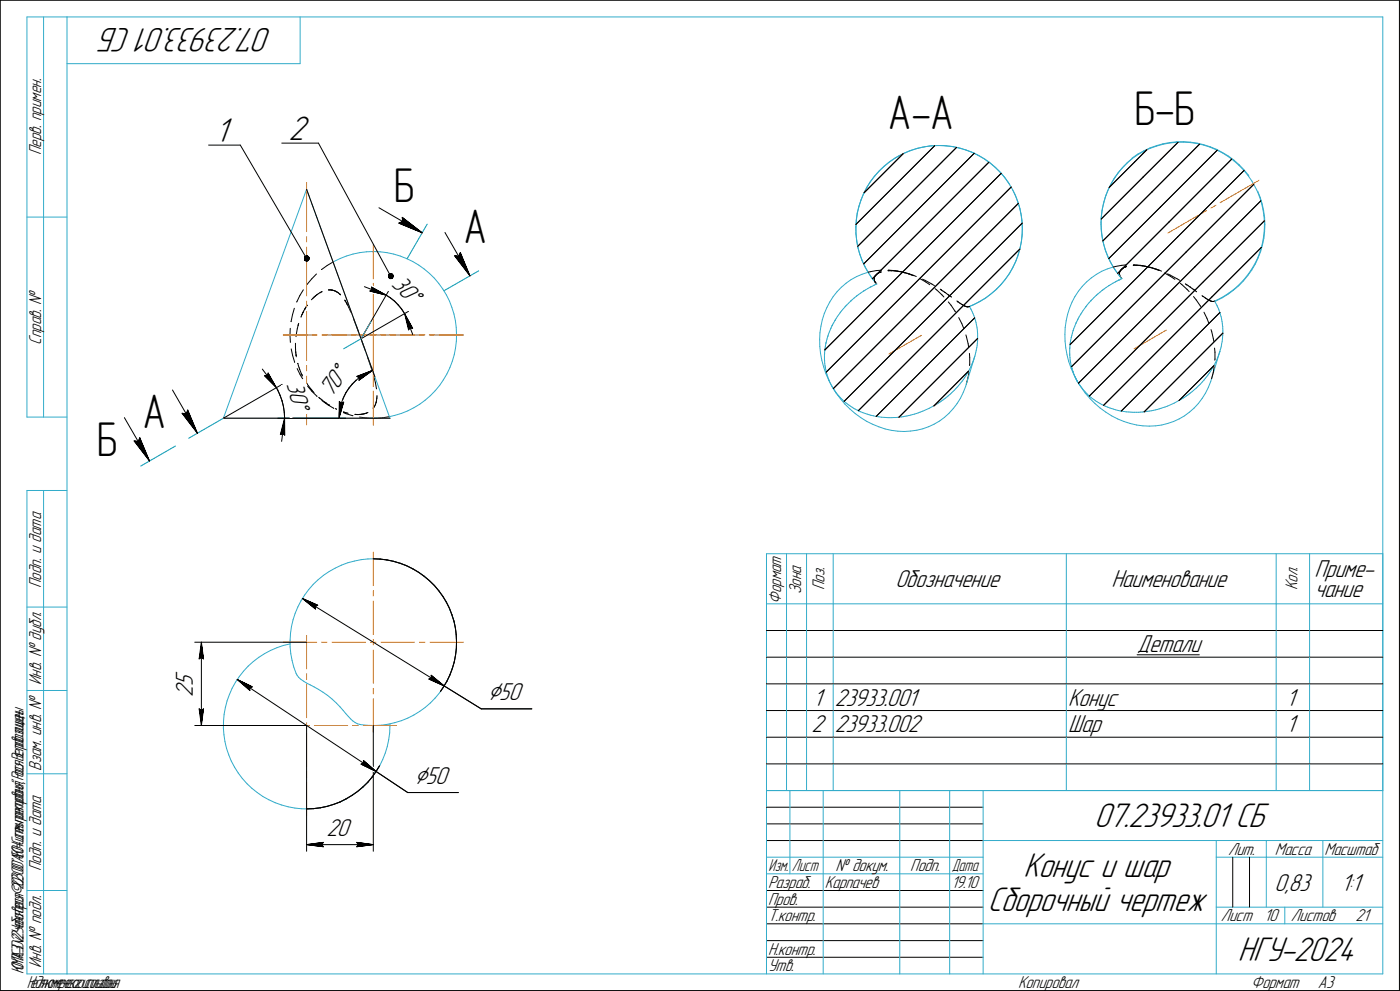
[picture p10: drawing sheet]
<svg xmlns="http://www.w3.org/2000/svg" width="420mm" height="297mm" viewBox="0 0 420 297" stroke-linecap="round" stroke-linejoin="round" font-family="sans-serif">
<defs><g id="words">
<g font-size="14.6">
<text x="266.5" y="38.6">А-А</text>
<text x="340.5" y="37.4">Б-Б</text>
<text x="118.2" y="60.7">Б</text>
<text x="139.1" y="72.8">А</text>
<text x="42.8" y="128.5">А</text>
<text x="29.1" y="136.6">Б</text>
</g>
<g font-size="10.9">
<text x="81.7" y="8.5" transform="rotate(-180 81.7 8.5)">07.23933.01 СБ</text>
<text x="86.6" y="41.9">2</text>
<text x="64.6" y="42.5">1</text>
<text x="328.4" y="248.1">07.23933.01 СБ</text>
<text x="307.2" y="263.1">Конус и шар</text>
<text x="296.5" y="273.1">Сборочный чертеж</text>
<text x="371.6" y="288.1">НГУ-2024</text>
</g>
<g font-size="8.5">
<text x="146.4" y="210">Ç50</text>
<text x="124.4" y="235.1">Ç50</text>
</g>
<g font-size="7.8">
<text x="117.4" y="85.6" transform="rotate(45 117.4 85.6)">30Å</text>
<text x="86" y="115.3" transform="rotate(75 86 115.3)">30Å</text>
<text x="99.5" y="119.4" transform="rotate(-55 99.5 119.4)">70Å</text>
<text x="394.6" y="173.2">Приме-</text>
<text x="268.8" y="176.1">Обозначение</text>
<text x="333.6" y="176.1">Наименование</text>
<text x="394.6" y="179.1">чание</text>
<text x="341.4" y="195.6">Детали</text>
<text x="57.9" y="209" transform="rotate(-90 57.9 209)">2</text>
<text x="57.9" y="205.8" transform="rotate(-90 57.9 205.8)">5</text>
<text x="244.1" y="211.6">1</text>
<text x="250.6" y="211.6">23933.001</text>
<text x="320.6" y="211.6">Конус</text>
<text x="386.1" y="211.6">1</text>
<text x="243.6" y="219.6">2</text>
<text x="250.6" y="219.6">23933.002</text>
<text x="320.6" y="219.6">Шар</text>
<text x="386.1" y="219.6">1</text>
<text x="98" y="250.8">20</text>
<text x="382.6" y="267.1">0,83</text>
<text x="402.5" y="267.1">1:1</text>
</g>
<g font-size="5.5">
<text x="12.4" y="46.5" transform="rotate(-90 12.4 46.5)">Перв. примен.</text>
<text x="12.4" y="103.4" transform="rotate(-90 12.4 103.4)">Справ. !</text>
<text x="12.4" y="176.3" transform="rotate(-90 12.4 176.3)">Подп. и дата</text>
<text x="240.5" y="178.2" transform="rotate(-90 240.5 178.2)">Зона</text>
<text x="247.5" y="177" transform="rotate(-90 247.5 177)">Поз.</text>
<text x="389.5" y="177" transform="rotate(-90 389.5 177)">Кол.</text>
<text x="234.5" y="181.1" transform="rotate(-90 234.5 181.1)">Формат</text>
<text x="12.4" y="205.4" transform="rotate(-90 12.4 205.4)">Инв. ! дубл.</text>
<text x="12.4" y="231.2" transform="rotate(-90 12.4 231.2)">Взам. инв. !</text>
<text x="368.7" y="256.4">Лит.</text>
<text x="382.7" y="256.4">Масса</text>
<text x="397.6" y="256.4">Масштаб</text>
<text x="12.4" y="261.3" transform="rotate(-90 12.4 261.3)">Подп. и дата</text>
<text x="250.8" y="261.4">! докум.</text>
<text x="273.2" y="261.4">Подп.</text>
<text x="230.6" y="266.4">Разраб.</text>
<text x="247.6" y="266.4">Карпачев</text>
<text x="230.6" y="271.4">Пров.</text>
<text x="230.6" y="276.4">Т.контр.</text>
<text x="366.5" y="276.4">Лист</text>
<text x="379.5" y="276.4">10</text>
<text x="387.5" y="276.4">Листов</text>
<text x="406.9" y="276.4">21</text>
<text x="230.6" y="286.4">Н.контр.</text>
<text x="12.4" y="290.4" transform="rotate(-90 12.4 290.4)">Инв. ! подл.</text>
<text x="230.6" y="291.4">Утв.</text>
<text x="305.6" y="296.4">Копировал</text>
<text x="375.6" y="296.4">Формат</text>
<text x="395.6" y="296.4">A3</text>
</g>
<g font-size="5.4">
<text x="230.7" y="261.4">Изм.</text>
<text x="237.7" y="261.4">Лист</text>
<text x="285.7" y="261.4">Дата</text>
<text x="285.6" y="266.4">19.10</text>
<text x="7.1" y="292.1" transform="rotate(-90 7.1 292.1)">КОМПАС-3Dv22Учебнаяверсия©2023ООО&quot;АСКОН-Системыпроектирования&quot;,Россия.Всеправазащищены.</text>
<text x="8.1" y="296.3">Недлякоммерческогоиспользования</text>
</g>
</g></defs>
<g fill="none" stroke="#33acca" stroke-width=".3">
<path d="M8.1 5.1v120zM8.1 5.1h12zM13.1 5.1v120zM20.1 5.1v287zM20.1 5.1h395zM20.1 19.1h70zM90.1 5.1v14zM415.1 5.1v287zM92 56.8l-24.9 68.6zM92 56.8l25.1 68.6zM258.5 59.9l-.6 1.9zM259.2 58.3l-.8 1.9z"/>
<path d="M259.3 58l-.8 1.9zM260.1 56.4l-.9 1.9zM260.2 56.1l-.9 1.9zM261.2 54.7l-1.1 1.7zM261.3 54.4l-1.1 1.7zM262.4 53l-1.2 1.7zM262.6 52.7l-1.3 1.7zM263.7 51.5l-1.3 1.5zM263.7 51.5l1.5-1.5zM263.9 51.2l-1.3 1.5zM263.9 51.2l1.5-1.4zM265.2 50l1.6-1.3z"/>
<path d="M265.4 49.8l1.6-1.3zM266.8 48.7l1.7-1.2zM267 48.5l1.7-1.1zM268.5 47.5l1.3-.8zM268.7 47.4l.7-.4zM269.4 47l1.8-1zM269.8 46.7l1.9-.9zM271.2 46l1.9-.8zM271.7 45.8l1.9-.7zM273.1 45.2l2-.6zM273.6 45.1l1.9-.7zM275.1 44.6l2-.5z"/>
<path d="M275.5 44.4l2-.4zM277.1 44.1l2-.3zM277.5 44l2.1-.3zM279.1 43.8l2-.2zM279.6 43.7l2-.1zM281.1 43.6h2.1zM281.6 43.6l2.1 .1zM283.2 43.6l.9 .1zM283.7 43.7l2 .2zM284.1 43.7l2 .3zM285.7 43.9l2 .4zM286.1 44l2.1 .4z"/>
<path d="M287.7 44.3l2 .6zM288.2 44.4l1.9 .6zM289.7 44.9l2 .7zM290.1 45l2 .8zM291.7 45.6l1.8 .9zM292.1 45.8l1.8 .9zM293.5 46.5l1.8 1zM293.9 46.7l1.8 1.1zM295.3 47.5l1.7 1.2zM295.7 47.8l1.6 1.1zM297 48.7l1.6 1.3zM297.3 48.9l1.6 1.4z"/>
<path d="M298.6 50l1.5 1.5zM298.9 50.3l1.4 1.4zM300.1 51.5l1.3 1.5zM300.3 51.7l1.4 1.6zM301.4 53l1.2 1.7zM301.7 53.3l1.2 1.7zM302.6 54.7l1.1 1.7zM302.9 55l.2 .4zM303.7 56.4l.9 1.9zM304 56.9l.8 1.8zM304.6 58.3l.8 1.9zM304.8 58.7l.8 2z"/>
<path d="M331.8 59.2l-.6 1.9zM332 58.5l-.6 2zM332.5 57.2l-.7 2zM332.8 56.6l-.8 1.9zM333.4 55.4l-.9 1.8zM333.7 54.8l-.9 1.8zM334.4 53.6l-1 1.8zM334.8 53.1l-1.1 1.7zM335.6 51.9l-1.2 1.7zM336 51.4l-1.2 1.7zM336.9 50.3l-1.3 1.6zM337.4 49.9l-1.4 1.5z"/>
<path d="M337.4 49.9l1.4-1.5zM338.3 48.9l1.6-1.4zM338.3 48.9l-1.4 1.4zM338.8 48.4l1.1-.9zM339.8 47.4l1.7-1.2zM339.9 47.5l1.7-1.1zM341.5 46.2l1.8-.9zM341.6 46.4l1.8-1zM343.3 45.3l1.9-.9zM343.4 45.4l1.8-.9zM345.2 44.4l1.9-.7zM345.2 44.5l2-.7z"/>
<path d="M347.1 43.7l2-.6zM347.2 43.8l1.9-.5zM349.1 43.1l2-.3zM349.1 43.3l2.1-.4zM351.1 42.8l2.1-.3zM351.2 42.9l2-.2zM353.2 42.7l2.1-.1zM353.2 42.5h2zM355.2 42.5l2.1 .1zM355.3 42.6l2 .2zM357.3 42.8l2 .3zM357.3 42.6l2 .3z"/>
<path d="M359.3 43.1l2 .4zM359.3 42.9l2 .5zM361.3 43.5l2 .7zM361.3 43.4l2 .6zM363.3 44.2l1.9 .8zM363.3 44l1.9 .8zM365.2 45l1.8 .9zM365.2 44.8l1.8 1zM367 45.9l1.7 1.1zM367 45.8l1.8 1zM368.7 47l1.7 1.2zM368.8 46.8l1.6 1.2z"/>
<path d="M370.4 48.2l1.5 1.4zM370.4 48l1.5 1.4zM371.9 49.6l1.4 1.5zM371.9 49.4l1.5 1.5zM373.3 51.1l1.3 1.5zM373.4 50.9l1.3 1.6zM374.6 52.6l1.2 1.7zM374.7 52.5l.2 .3zM375.8 54.3l.4 .8zM376.2 55.1l1 1.8zM377.2 56.9l.8 1.9zM377.5 57.3l.8 1.9z"/>
<path d="M378 58.8l.6 1.9zM378.3 59.2l.6 2zM8.1 65.1h12zM100 78.6l.2-.2zM100.2 78.4l1.9-.8zM102.1 77.6l1.9-.8zM104 76.8l2-.6zM106 76.2l1.9-.4zM107.9 75.8l2.1-.3zM110 75.5l2.1-.1zM112.1 75.4l2 .1zM114.1 75.5l2.1 .3z"/>
<path d="M116.2 75.8l2 .4zM118.2 76.2l1.9 .6zM120.1 76.8l1.9 .8zM122 77.6l1.9 .8zM123.9 78.4l1.8 1.1zM125.7 79.5l1.6 1.2zM256.9 68.2l.1 2.1zM256.9 69.9l.2 2.1zM256.9 67.9v2zM257 70.3l.2 2zM257 66.2l-.1 2zM257 65.8l-.1 2.1z"/>
<path d="M257.1 72l.4 2zM257.2 72.3l.4 2zM257.3 64.1l-.3 2.1zM257.3 63.8l-.3 2zM257.5 74l.5 2zM257.6 74.3l.5 2zM257.8 62.1l-.5 2zM257.9 61.8l-.6 2zM258 76l.7 1.9zM258.1 76.3l.7 1.9zM258.4 60.2l-.6 1.9zM258.7 77.9l.8 1.9z"/>
<path d="M258.8 78.2l.9 1.9zM259.5 79.8l1 1.8zM304.8 78.7l-.9 1.9zM305 78.2l-.9 1.9zM305.4 60.2l.6 1.9zM305.5 76.8l-.7 1.9zM305.6 60.7l.6 1.9zM305.6 76.3l-.6 1.9zM306 62.1l.5 2zM306.1 74.8l-.6 2zM306.2 62.6l.4 2zM306.2 74.3l-.6 2z"/>
<path d="M306.5 64.1l.2 2.1zM306.5 72.8l-.4 2zM306.6 64.6l.2 2.1zM306.6 72.3l-.4 2zM306.7 66.2l.2 2zM306.8 70.8l-.3 2zM306.8 70.3l-.2 2zM306.8 66.7l.1 2zM306.9 68.2l-.1 2.1zM306.9 68.7l-.1 2.1zM330.5 66.6l.1 2.1zM330.5 67.3l.1 2z"/>
<path d="M330.6 68.7l.2 2zM330.6 65.2l-.1 2.1zM330.6 69.3l.3 2.1zM330.6 64.6l-.1 2zM330.8 70.7l.4 2zM330.8 63.2l-.2 2zM330.9 71.4l.4 2zM330.9 62.5l-.3 2.1zM331.2 72.7l.5 2zM331.2 61.1l-.4 2.1zM331.3 73.4l.6 2zM331.4 60.5l-.5 2z"/>
<path d="M331.7 74.7l.7 1.9zM331.9 75.4l.8 1.9zM332.4 76.6l.9 1.9zM332.7 77.3l.9 1.8zM333.3 78.5l1 1.8zM333.6 79.1l1 1.8zM376.8 79.2l-1 1.8zM376.9 78.7l-1 1.8zM377.7 77.3l-.9 1.9zM377.7 76.8l-.8 1.9zM378.4 74.9l-.7 1.9zM378.4 75.4l-.7 1.9z"/>
<path d="M378.6 60.7l.5 2zM378.9 61.2l.4 2zM379 72.9l-.6 2zM379 73.4l-.6 2zM379.1 62.7l.3 2zM379.3 70.9l-.3 2zM379.3 63.2l.3 2.1zM379.4 64.7l.2 2.1zM379.4 71.4l-.4 2zM379.5 68.8l-.2 2.1zM379.6 66.8l-.1 2zM379.6 65.3l.1 2z"/>
<path d="M379.6 69.4l-.2 2zM379.7 67.3l-.1 2.1zM127.3 80.7l1.6 1.3zM128.9 82l1.5 1.4zM130.4 83.4l1.3 1.6zM131.7 85l1.2 1.7zM132.9 86.7l1.1 1.7zM134 88.4l.9 1.9zM134.9 90.3l.7 1.9zM135.6 92.2l.7 2zM136.3 94.2l.4 2zM136.7 96.2l.2 2z"/>
<path d="M136.9 98.2l.1 2.1zM246.1 99.8l-.1 2zM246.4 97.8l-.3 2zM246.8 95.9l-.4 1.9zM247.4 94l-.6 1.9zM248.2 92.2l-.8 1.8zM249 99.6l-.3 .6zM249.1 90.6l-.9 1.6zM249.3 98.7l-.3 .9zM249.3 98.7h.1M249.4 98.5l-.1 .1zM249.5 98.2l-.1 .3z"/>
<path d="M249.8 97.7l-.3 .5zM249.8 97.7h.1M249.8 97.6h.1M249.9 97.6h.1M250 97.2l-.1 .3zM250.1 88.9l-1 1.7zM250.2 96.9l-.2 .3zM250.6 96.1l-.4 .8zM250.6 96.1h.1M250.7 96.1h.1M250.8 95.8l-.1 .2zM251 95.5l-.2 .3z"/>
<path d="M251.3 87.5l-1.2 1.4zM251.4 94.9l-.4 .6zM252.2 93.8l-.8 1.1zM252.2 93.8h.1M252.2 93.7h.1M252.4 93.5l-.1 .1zM252.6 86.1l1.4-1.2zM252.6 86.1l-1.3 1.4zM252.7 93.1l-.3 .4zM253.2 92.5l-.5 .6zM253.7 92l-.5 .5zM253.7 92h.1"/>
<path d="M253.7 91.9h.1M253.8 91.9l.1-.2zM253.9 91.7l.3-.2zM254 84.9l1.5-1zM254.2 91.5l.5-.6zM254.7 90.9l.6-.6zM255.3 90.3h.1M255.4 90.3h.1M255.5 83.9l1.6-.9zM255.6 90.1l-.2 .2zM255.6 90.1l.2-.2zM255.8 89.9l.6-.5z"/>
<path d="M256.4 89.4l.6-.5zM257 88.9h.1M257.1 88.8h.1M257.1 83l1.7-.7zM257.2 88.7l.1-.1zM257.3 88.6l.3-.2zM257.6 88.4l.7-.5zM258.3 87.9l.9-.6zM258.8 82.3l1.8-.6zM259.2 87.3h.1M259.3 87.2h.2zM259.5 87.2l.3-.2z"/>
<path d="M259.7 80.1l1 1.8zM259.8 87l.7-.5zM260.5 86.5l.7-.4zM260.5 81.6l1.2 1.8zM260.7 81.9l1.2 1.7zM261.2 86.1h.1M261.3 86.1h.1M261.5 86l.2-.1zM261.7 83.4l1.3 1.6zM261.7 85.9l.5-.3zM261.9 83.6l1.3 1.6zM262.2 85.6h.1"/>
<path d="M262.3 85.6h.1M262.3 85.6l.2-.1zM262.5 85.5l.3-.2zM262.8 85.3l.4-.1zM263 85h.1M263.1 85.1h.1M291 91.9l.4 .8zM291 91.9l1.4-.6zM291 91.9l1-.4zM291.4 92.7l.1 .1zM291.5 92.8l.1 .3zM291.6 93.1l.2 .4z"/>
<path d="M291.8 93.5l.1 .2zM291.9 93.7l.2 .3zM292 91.5l1.8-.9zM292.1 94l.2 .7zM292.3 94.7l.3 .6zM292.4 91.3l1.9-1zM292.6 95.3l.1 .5zM292.7 95.8l.2 .5zM292.9 96.3l.1 .5zM293 96.8l.1 .5zM293.1 97.3l.1 .5zM293.2 97.8l.1 .5z"/>
<path d="M293.3 98.3l.1 .6zM293.4 98.9v.7zM293.4 99.6l.1 .5zM293.8 90.6l1.8-1zM294.3 90.3l1.7-1zM295.6 89.6l1.6-1.3zM296 89.3l1.6-1.3zM297.2 88.3l1.6-1.3zM297.6 88l1.6-1.3zM298.8 87l1.5-1.4zM300.6 85.2l-1.4 1.5zM301.6 84l-1.3 1.6z"/>
<path d="M301.9 83.6l-1.3 1.6zM302.8 82.3l-1.2 1.7zM303.1 81.9l-1.2 1.7zM303.9 80.6l-1.1 1.7zM304.1 80.1l-1 1.8zM319.7 98.2v2zM320 96.2l-.3 2zM320.5 94.3l-.5 1.9zM321.1 92.4l-.6 1.9zM321.8 90.6l-.7 1.8zM321.9 99.9l-.2 .7zM322.1 99.2l-.2 .7z"/>
<path d="M322.1 99.2h.1M322.2 99.1h.1M322.2 98.8v.2zM322.3 98.5l-.1 .3zM322.6 97.8l-.3 .7zM322.7 88.9l-.9 1.7zM323 96.9l-.4 .9zM323 96.9h.1M323.1 96.7l-.1 .2zM323.2 96.4l-.1 .3zM323.5 95.9l-.3 .5zM323.5 95.9h.1"/>
<path d="M323.5 95.8h.1M323.7 95.5l-.1 .2zM323.7 87.3l-1 1.6zM323.9 95.1l-.2 .4zM324.3 94.4l-.4 .7zM324.3 94.4h.1M324.5 94.1l-.1 .2zM324.7 93.8l-.2 .3zM324.9 85.9l-1.2 1.4zM325.1 93.2l-.4 .6zM325.9 92l-.8 1.2zM325.9 92h.1"/>
<path d="M326 92h.1M326.1 91.7l-.1 .2zM326.2 84.5l1.4-1.1zM326.2 84.5l-1.3 1.4zM326.4 91.4l-.3 .3zM326.9 90.8l-.5 .6zM327.4 90.3l-.5 .5zM327.4 90.3h.1M327.4 90.2h.1M327.6 83.4l1.5-1.1zM327.6 90l-.1 .2zM327.6 90l.3-.3z"/>
<path d="M328.4 89.2l-.5 .5zM328.4 89.2l.7-.6zM329.1 88.6h.1M329.1 82.3l1.6-.9zM329.1 88.5l.2-.1zM329.3 88.4l.3-.3zM329.6 88.1l.6-.4zM330.2 87.7l.6-.6zM330.7 81.4l1.7-.8zM330.8 87.1h.1M330.9 87l.2-.1zM331.1 86.9l.3-.2z"/>
<path d="M331.4 86.7l.6-.5zM332 86.2l.8-.5zM332.4 80.6l1.8-.5zM332.8 85.7h.1M332.9 85.6h.2zM333.1 85.6l.3-.3zM333.4 85.3l.7-.4zM334.1 84.9l.7-.4zM334.3 80.3l1.2 1.7zM334.6 80.9l1.3 1.6zM334.8 84.5h.1M334.9 84.5h.1"/>
<path d="M334.9 84.5l.1-.1zM335 84.4l.3-.1zM335.3 84.3l.5-.3zM335.5 82l1.3 1.6zM335.8 84h.1M335.9 84h.1M335.9 82.5l.6 .9zM336 84l.1-.1zM336.1 83.9l.3-.2zM336.4 83.7l.4-.1zM336.5 83.4h.1M336.6 83.4h.1"/>
<path d="M336.7 83.5h.1M364.6 90.3l.8-.3zM364.6 90.3l.7 1.3zM364.6 90.3h.1M364.7 90.4l.3-.1zM365 90.3l1.9-1zM365.3 91.6v.1zM365.3 91.7l.1 .2zM365.4 90l1.8-1zM365.4 91.9l.1 .3zM365.5 92.2l.2 .3zM365.7 92.5l.1 .2z"/>
<path d="M365.8 92.7l.1 .3zM365.9 93l.2 .4zM366.1 93.4l.1 .5zM366.2 93.9l.2 .5zM366.4 94.4l.1 .5zM366.5 94.9l.1 .5zM366.6 95.4l.1 .5zM366.7 95.9l.1 .5zM366.8 96.4l.1 .5zM366.9 89.3l1.7-1zM366.9 96.9v.6zM366.9 97.5l.1 .5z"/>
<path d="M367 98v.5zM367 98.5l.1 .5zM367.1 99v.5zM367.1 99.5v.6zM367.2 89l1.7-1.1zM368.6 88.3l1.6-1.3zM368.9 87.9l1.6-1.2zM370.2 87l1.6-1.3zM370.5 86.7l1.6-1.4zM373.3 84.2l-1.5 1.5zM373.5 83.8l-1.4 1.5zM374.6 82.6l-1.3 1.6z"/>
<path d="M374.7 82.2l-1.2 1.6zM375.8 81l-1.2 1.6zM375.9 80.5l-1.2 1.7zM130.6 117.2l-1.4 1.5zM132 115.6l-1.4 1.6zM133.1 113.9l-1.1 1.7zM134.2 112.1l-1.1 1.8zM135 110.3l-.8 1.8zM135.8 108.4l-.8 1.9zM136.4 106.4l-.6 2zM136.7 104.4l-.3 2zM137 102.3l-.3 2.1z"/>
<path d="M137 100.3v2zM246 101.8l.1 2.1zM246.1 103.9l.2 2.1zM246.3 106l.4 2zM246.7 108l.5 2zM247.2 110l.7 2.1zM247.5 107.9v.2zM247.5 107.7v.2zM247.5 107v.7zM247.5 106.3v.7zM247.5 106.3h.1M247.5 106.2h.1"/>
<path d="M247.5 108.2l.1 .8zM247.5 108.2h.1M247.5 106v.2zM247.5 105.7v.3zM247.6 109v.6zM247.6 105.2l-.1 .5zM247.6 105.1v.1zM247.6 105.1h.1M247.6 105h.1M247.6 104.9h.1M247.6 109.6l.1 .4zM247.6 104.6v.2z"/>
<path d="M247.7 110v.2zM247.7 110.3l.2 .7zM247.7 110.3h.1M247.7 110.2h.1M247.7 104l-.1 .6zM247.9 111l.1 .6zM247.9 103l-.2 1zM247.9 112.1l.9 1.9zM247.9 103h.1M247.9 102.9h.1M248 102.7l-.1 .1zM248 111.6l.1 .4z"/>
<path d="M248.1 102.3l-.1 .4zM248.1 112l.1 .1zM248.2 112.2h.1M248.2 112.3l.3 .7zM248.2 112.3h.1M248.2 101.7l-.1 .6zM248.5 113l.2 .6zM248.5 100.9l-.3 .8zM248.5 100.9h.1M248.6 100.6l-.1 .2zM248.7 113.6l.1 .3zM248.7 100.2l-.1 .4z"/>
<path d="M248.8 114l.9 1.9zM248.8 114h.1M248.9 114.1h.1M248.9 114.2l.1 .3zM248.9 114.2h.1M249 114.5l.8 1.5zM249.7 115.9h.1M249.9 116.1v.1zM249.9 116.1l1.1 1.8zM249.9 116.2l.2 .3zM250.1 116.5l.1 .2zM250.2 116.7l.2 .2z"/>
<path d="M250.4 116.9l.2 .3zM250.6 117.2l.2 .3zM250.8 117.5l.1 .2zM250.9 117.7l.3 .3zM251 117.9l1.3 1.7zM251.2 118l.3 .4zM251.5 118.4l.3 .4zM251.8 118.8l.4 .4zM252.2 119.2l.4 .4zM252.3 119.6l1.3 1.6zM252.6 119.6l.3 .3zM252.9 119.9l.5 .5z"/>
<path d="M283 120l.4-.3zM283.4 119.7l.3-.2zM283.7 119.5l.2-.2zM283.9 119.3l.4-.3zM284.3 119l.3-.2zM284.8 118.6l.3-.3zM284.8 118.6l-.2 .2zM285.1 118.3l.3-.2zM285.7 117.8l-.3 .3zM286.1 117.4l.4-.3zM286.1 117.4l-.4 .4zM286.9 116.6l-.4 .5z"/>
<path d="M287.3 116.1l-.4 .5zM287.7 115.7l-.4 .4zM288.1 115.2l-.4 .5zM288.3 119.5l-1 1.6zM288.5 114.8l-.4 .4zM288.8 114.3l-.3 .5zM289.1 117.7l-.8 1.8zM289.2 113.8l-.4 .5zM289.5 113.3l-.3 .5zM289.9 115.9l-.8 1.8zM290 112.6l-.5 .7zM290.1 115.2l-.2 .7z"/>
<path d="M290.4 111.9l-.4 .7zM290.7 111.4l-.3 .5zM291.1 110.6l-.4 .8zM291.5 109.9l-.4 .7zM291.8 109.1l-.3 .8zM292.1 108.3l-.3 .8zM292.4 107.7l-.3 .6zM292.5 107.2l-.1 .5zM292.6 107l-.1 .2zM292.6 107l-2.5 8.2zM292.7 106.8l-.1 .2zM292.8 106.2l-.1 .6z"/>
<path d="M292.9 105.7l-.1 .5zM293 105.1l-.1 .6zM293.2 104.3l-.2 .8zM293.3 103.5l-.1 .8zM293.4 103l-.1 .5zM293.5 100.1v.5zM293.5 100.6v.5zM293.5 101.1v.6zM293.5 101.7v.5zM293.5 102.2l-.1 .8zM319.7 100.2v2.1zM319.7 102.3l.2 2.1z"/>
<path d="M319.9 104.4l.4 2zM320.3 106.4l.5 2.1zM320.8 108.5l.7 1.9zM321.1 106.6l.1 .7zM321.1 106.6h.1M321.1 106.5h.1M321.1 106.3v.1zM321.1 106v.3zM321.1 105.3v.7zM321.1 104.6v.7zM321.1 104.6h.1M321.1 104.5h.1"/>
<path d="M321.1 104.1v.3zM321.2 107.3v.6zM321.2 103.5l-.1 .6zM321.2 107.9l.1 .3zM321.2 103.3v.2zM321.2 103.3h.1M321.2 103v.2zM321.3 108.2v.2zM321.3 102.8l-.1 .2zM321.4 108.6h.1M321.3 108.5h.1M321.4 108.6l.1 1z"/>
<path d="M321.4 102.2l-.1 .6zM321.5 109.6l.1 .5zM321.5 110.4l.9 2zM321.6 101.2l-.2 1zM321.6 101.2h.1M321.6 110.1l.1 .2zM321.6 100.9v.2zM321.8 110.5h.1M321.7 110.4h.1M321.7 100.6l-.1 .3zM321.8 110.7h.1M321.8 110.7l.1 .4z"/>
<path d="M321.9 111.1l.1 .2zM322.1 111.4h.1M322.1 111.6h.1M322.1 111.5h.1M322.1 111.6l.3 .8zM322.4 112.4l.9 1.9zM322.4 112.4l.1 .3zM322.5 112.7l.1 .2zM322.7 113h.1M322.7 113.1l.2 .3zM322.7 113.1h.1M322.9 113.4l.1 .2z"/>
<path d="M323 113.7h.1M323 113.7l.1 .2zM323.2 114h.1M323.3 114.1h.1M323.2 114.1h.1M323.3 114.2h.1M323.3 114.3h.1M323.3 114.3l.1 .1zM323.4 114.4l.2 .2zM323.4 114.4l1.2 1.8zM323.6 114.6l.1 .3zM323.7 114.9l.1 .2z"/>
<path d="M323.8 115.1l.1 .2zM323.9 115.3l.3 .3zM324.2 115.6l.1 .2zM324.3 115.8l.1 .2zM324.4 116l.3 .3zM324.6 116.2l1.2 1.7zM324.7 116.3l.2 .3zM324.9 116.6l.1 .2zM325 116.8l.4 .3zM325.4 117.1l.3 .4zM325.7 117.5l.4 .4zM325.8 117.9l1.4 1.6z"/>
<path d="M326.1 117.9l.3 .3zM326.4 118.2l.5 .5zM326.9 118.7l.5 .5zM327.2 119.5l1.5 1.5zM327.4 119.2l.5 .3zM327.9 119.5l.5 .3zM328.4 119.8l.4 .4zM354.4 119.8h.1zM354.5 119.8l.5-.3zM355 119.5l.2-.1zM355.2 119.4l.2-.1zM355.4 119.3l.5-.3z"/>
<path d="M355.9 119l.2-.3zM356.1 118.7l.2-.1zM356.3 118.6l.3-.2zM356.6 118.4l.4-.2zM357 118.2l.2-.2zM357.2 118l.2-.2zM357.4 117.8l.4-.3zM357.8 117.5l.4-.4zM358.2 117.1l.4-.3zM358.6 116.8l.5-.4zM359.5 116l-.4 .4zM359.9 115.6l.4-.4z"/>
<path d="M359.9 115.6l-.4 .4zM360.8 119.5l-1.1 1.5zM360.9 114.5l-.6 .7zM361.4 114l-.5 .5zM361.8 113.5l-.4 .5zM361.9 117.9l-1.1 1.6zM362.2 112.9l-.4 .6zM362.6 112.5l-.4 .4zM362.7 116.2l-.8 1.7zM362.9 112l-.3 .5zM363.3 111.5l-.4 .5zM363.4 114.4l-.7 1.8z"/>
<path d="M363.6 111l-.3 .5zM363.7 113.6l-.3 .8zM364 110.3l-.4 .7zM364.4 109.6l-.4 .7zM364.8 108.8l-.4 .8zM365.2 108l-.4 .8zM365.5 107.2l-.3 .8zM365.8 106.3l-.3 .9zM366 105.8l-.2 .5zM366.1 105.5l-.1 .3zM366.2 105.4l-.1 .1zM366.2 105.4l-2.5 8.2z"/>
<path d="M366.3 104.9l-.1 .5zM366.5 104.4l-.2 .5zM366.6 103.8l-.1 .6zM366.7 103.2l-.1 .6zM366.9 102.4l-.2 .8zM366.9 101.6v.8zM367 101.1l-.1 .5zM367 100.6v.5zM367.1 100.1l-.1 .5zM8.1 125.1h12zM67.1 125.4h24.9zM92 125.4h25.1z"/>
<path d="M116.9 125l1.6-.4zM118.5 124.6l2-.6zM120.5 124l1.9-.8zM122.4 123.2l1.8-.9zM124.2 122.3l1.8-1.1zM126 121.2l1.6-1.2zM127.6 120l1.6-1.3zM253.4 120.4l.6 .5zM253.6 121.2l1.5 1.5zM254 120.9l.4 .3zM254.4 121.2l.5 .3zM254.9 121.5l.4 .3z"/>
<path d="M255.1 122.7l1.6 1.3zM255.3 121.8l.5 .3zM255.8 122.1l.4 .3zM256.2 122.4l.5 .3zM256.7 122.7l.6 .3zM256.7 124l1.7 1.3zM257.3 123l.5 .3zM257.8 123.3l.5 .2zM258.3 123.5l.7 .3zM258.4 125.3l1.7 1.1zM259 123.8l.8 .2zM259.8 124l.5 .2z"/>
<path d="M260.1 126.4l1.9 .9zM260.3 124.2l.6 .2zM260.9 124.4l.5 .1zM261.4 124.5l.8 .2zM262 127.3l1.8 .7zM262.2 124.7l.8 .2zM263 124.9l.8 .1zM263.8 125l.8 .1zM263.8 128l1.9 .7zM264.6 125.1l.8 .1zM265.4 125.2h.6zM265.7 128.7l1.9 .4z"/>
<path d="M266 125.2l.6 .1zM266.6 125.3h.5zM267.1 125.3h.6zM267.6 129.1l1.9 .2zM267.7 125.3l.6-.1zM268.3 125.2h.6zM268.9 125.2h.5zM269.4 125.2l.6-.1zM269.5 129.3l1.9 .1zM270 125.1h.6zM270.6 125.1l.5-.1zM271.1 125l.6-.2z"/>
<path d="M271.4 129.4l1.9-.1zM271.7 124.8h.5zM272.2 124.8l.6-.2zM272.8 124.6l.6-.1zM273.3 129.3l1.9-.3zM273.4 124.5l.5-.2zM273.9 124.3l.6-.1zM274.5 124.2l.5-.2zM275 124l.6-.2zM275.2 129l1.8-.4zM275.6 123.8l.6-.2zM276.2 123.6l.8-.3z"/>
<path d="M277 123.3l2-.9zM277 128.6l1.8-.6zM278.8 128l1.6-.8zM279 122.4l1.9-1zM280.4 127.2l1.6-.9zM280.9 121.4l.2-.1zM281.1 121.3l.4-.3zM281.5 121l.2-.1zM281.7 120.9l.2-.2zM281.9 120.7l.3-.1zM282 126.3l1.5-1.1zM282.2 120.6l.4-.3z"/>
<path d="M282.6 120.3l.2-.2zM282.8 120.1l.2-.1zM283.5 125.2l1.4-1.2zM286.1 122.6l-1.2 1.4zM287.3 121.1l-1.2 1.5zM328.7 121l1.5 1.4zM328.8 120.2l.4 .2zM329.2 120.4l.5 .3zM329.7 120.7l.5 .3zM330.2 121l.6 .4zM330.2 122.4l1.7 1.2zM330.8 121.4l.5 .2z"/>
<path d="M331.3 121.6l.5 .2zM331.8 121.8l.6 .3zM331.9 123.6l1.8 1.1zM332.4 122.1l.8 .3zM333.2 122.4l.6 .2zM333.7 124.7l1.8 .9zM333.8 122.6l.5 .1zM334.3 122.7l.5 .2zM334.8 122.9l.8 .2zM335.5 125.6l1.9 .8zM335.6 123.1l.8 .2zM336.4 123.3l.9 .1z"/>
<path d="M337.3 123.4l.8 .1zM337.4 126.4l1.8 .6zM338.1 123.5l.8 .1zM338.9 123.6h.6zM339.2 127l2 .5zM339.5 123.6l.5 .1zM340 123.7h.6zM340.6 123.7h.5zM341.1 123.7h.6zM341.2 127.5l1.9 .2zM341.7 123.7l.6-.1zM342.3 123.6h.6z"/>
<path d="M342.9 123.6l.5-.1zM343.1 127.7l1.9 .1zM343.4 123.5l.6-.1zM344 123.4h.6zM344.6 123.4l.5-.1zM345 127.8l1.9-.1zM345.1 123.3l.6-.1zM345.7 123.2l.5-.1zM346.2 123.1l.6-.2zM346.8 122.9l.6-.1zM346.9 127.7l1.8-.2zM347.4 122.8l.5-.2z"/>
<path d="M347.9 122.6l.6-.1zM348.5 122.5l.7-.3zM348.7 127.5l1.8-.5zM349.2 122.2l.5-.1zM349.7 122.1l.8-.3zM350.5 121.8l2-.9zM350.5 127l1.8-.6zM352.3 126.4l1.6-.8zM352.5 120.9l1.9-1.1zM353.9 125.6l1.7-.9zM355.6 124.7l1.4-1.1zM357 123.6l1.4-1.2z"/>
<path d="M359.7 121l-1.3 1.4zM8.1 147.1v145zM8.1 147.1h12zM13.1 147.1v145zM91.4 178.5l-1.1 1.7zM92.7 176.8l-1.3 1.7zM94 175.3l-1.3 1.5zM94 175.3l1.5-1.4zM95.5 173.9l1.6-1.3zM97.1 172.6l1.7-1.2zM98.8 171.4l1.8-1zM100.6 170.4l1.9-.9z"/>
<path d="M102.5 169.5l1.9-.7zM104.4 168.8l2-.5zM106.4 168.3l2-.4zM108.4 167.9l2-.3zM110.4 167.6h1.7zM112.1 167.6l2 .1zM114.1 167.7l2.1 .2zM116.2 167.9l2 .5zM118.2 168.4l1.9 .6zM120.1 169l1.9 .7zM122 169.7l1.9 .9zM123.9 170.6l1.8 1.1z"/>
<path d="M125.7 171.7l1.6 1.1zM127.3 172.8l1.6 1.4zM128.9 174.2l1.5 1.4zM130.4 175.6l1.3 1.6zM131.7 177.2l1.2 1.7zM132.9 178.9l1.1 1.7zM230.1 166.1v71zM230.1 166.1h185zM236.1 166.1v15zM242.1 166.1v15zM250.1 166.1v15zM320.1 166.1v15z"/>
<path d="M383.1 166.1v15zM393.1 166.1v15zM415.1 166.1v71zM8.1 182.1h12zM74.5 199.8l1.5-1.4zM74.5 199.8l-1.4 1.5zM76 198.4l1.7-1.3zM77.7 197.1l1.7-1.1zM79.4 196l1.8-.9zM81.2 195.1l1.9-.8zM83.1 194.3l1.9-.7zM85 193.6l2.1-.5z"/>
<path d="M87.1 194l.2 2.1zM87.1 192v2zM87.2 189.9l-.1 2.1zM87.3 196.1l.4 2zM87.5 187.9l-.3 2zM87.7 198.1l.5 2zM88 185.9l-.5 2zM88.6 183.9l-.6 2zM89.4 182l-.8 1.9zM90.3 180.2l-.9 1.8zM134 180.6l.9 1.9zM134.9 182.5l.7 1.9z"/>
<path d="M135.6 184.4l.7 1.9zM136.3 186.3l.4 2zM136.4 198.5l-.6 2zM136.7 188.3l.2 2.1zM136.7 196.5l-.3 2zM136.9 190.4l.1 2zM137 194.5l-.3 2zM137 192.4v2.1zM230.1 181.1h185zM236.1 181.1v8zM236.1 189.1v8zM236.1 197.1v8z"/>
<path d="M242.1 181.1v8zM242.1 189.1v8zM242.1 197.1v8zM250.1 181.1v8zM250.1 189.1v8zM250.1 197.1v8zM320.1 181.1v8zM320.1 189.1v8zM320.1 197.1v8zM383.1 181.1v8zM383.1 189.1v8zM383.1 197.1v8z"/>
<path d="M393.1 181.1v8zM393.1 189.1v8zM393.1 197.1v8zM8.1 207.1h12zM67.1 218.4l.1 2zM67.1 216.3v2.1zM67.3 214.2l-.2 2.1zM67.6 212.2l-.3 2zM68.2 210.2l-.6 2zM68.9 208.3l-.7 1.9zM69.7 206.4l-.8 1.9zM70.7 204.6l-1 1.8z"/>
<path d="M71.8 202.9l-1.1 1.7zM73.1 201.3l-1.3 1.6zM88.2 200.1l.7 1.9zM88.9 202l.3 .5zM89.2 202.5l.4 .6zM89.6 203.1l.7 .6zM90.3 203.7l.8 .6zM91.1 204.3l.9 .6zM92 204.9l1.1 .5zM93.1 205.4l1.2 .6zM94.3 206l1.3 .8zM95.6 206.8l1.3 .8z"/>
<path d="M96.9 207.6l1.4 1zM98.3 208.6l1.4 1.1zM99.7 209.7l1.3 1.2zM101 210.9l1.1 1.1zM102.1 212l.9 1.1zM103 213.1l.8 .9zM103.8 214l.8 .9zM104.6 214.9l.6 .7zM105.2 215.6l.7 .6zM105.9 216.2l.7 .5zM106.6 216.7l.7 .4zM107.3 217.1l.6 .2z"/>
<path d="M107.9 217.3h.4zM108.3 217.3l2.1 .3zM110.4 217.6h2zM112.4 217.6l2.1-.1zM114.5 217.5l2-.3zM116.5 217.2l2-.5zM117 219.8l-.3 2.1zM117.1 217.8l-.1 2zM117.1 217.1v.7zM118.5 216.7l2-.5zM120.5 216.2l1.9-.8zM122.4 215.4l1.8-.9z"/>
<path d="M124.2 214.5l1.8-1.1zM126 213.4l1.6-1.2zM127.6 212.2l1.6-1.4zM130.6 209.3l-1.4 1.5zM132 207.8l-1.4 1.5zM133.1 206.1l-1.1 1.7zM134.2 204.3l-1.1 1.8zM135 202.4l-.8 1.9zM135.8 200.5l-.8 1.9zM236.1 205.1v8zM236.1 213.1v8zM242.1 205.1v8z"/>
<path d="M242.1 213.1v8zM250.1 205.1v8zM250.1 213.1v8zM320.1 205.1v8zM320.1 213.1v8zM383.1 205.1v8zM383.1 213.1v8zM393.1 205.1v8zM393.1 213.1v8zM8.1 232.1h12zM67.2 220.4l.3 2zM67.5 222.4l.5 2z"/>
<path d="M68 224.4l.7 2zM68.7 226.4l.7 1.9zM69.4 228.3l1 1.8zM70.4 230.1l1.1 1.7zM71.5 231.8l1.2 1.7zM72.7 233.5l1.4 1.5zM74.1 235l1.5 1.4zM75.6 236.4l1.6 1.3zM77.2 237.7l1.7 1.2zM78.9 238.9l1.8 1zM80.7 239.9l1.9 .8zM103.9 239.6l1.8-1.1z"/>
<path d="M105.7 238.5l1.7-1.1zM107.4 237.4l1.5-1.3zM108.9 236.1l1.5-1.5zM111.7 233l-1.3 1.6zM112.9 231.4l-1.2 1.6zM114 229.6l-1.1 1.8zM114.9 227.8l-.9 1.8zM115.7 225.8l-.8 2zM116.2 223.9l-.5 1.9zM116.7 221.9l-.5 2zM230.1 237.1h185zM230.1 237.1v55z"/>
<path d="M236.1 221.1v8zM236.1 229.1v8zM237.1 237.1v25zM242.1 221.1v8zM242.1 229.1v8zM247.1 237.1v55zM250.1 221.1v8zM250.1 229.1v8zM270.1 237.1v55zM285.1 237.1v55zM295.1 237.1v55zM320.1 221.1v8z"/>
<path d="M320.1 229.1v8zM383.1 221.1v8zM383.1 229.1v8zM393.1 221.1v8zM393.1 229.1v8zM82.6 240.7l1.9 .7zM84.5 241.4l2 .6zM86.5 242l2 .4zM88.5 242.4l2.1 .2zM90.6 242.6h1.4zM92 242.6l2.1-.1zM94.1 242.5l2-.2z"/>
<path d="M96.1 242.3l2.1-.4zM98.2 241.9l1.9-.6zM100.1 241.3l2-.8zM102.1 240.5l1.8-.9zM230.1 257.1h65zM295.1 252.1h120zM365.1 252.1v40zM365.1 257.1h15zM380.1 252.1v20zM380.1 257.1h35zM397.1 252.1v20zM8.1 267.1h12z"/>
<path d="M230.1 262.1h65zM295.1 277.1h70zM365.1 277.1h50zM365.1 272.1h50zM385.7 272.1v5zM8.1 292.1h12zM20.1 292.1h395z"/>
</g>
<g fill="none" stroke="#000" stroke-width=".3">
<path d="M.1 .1v297zM.1 .1h420zM420.1 .1v297zM62.6 43.5h9.5zM72.1 43.5l19.9 34zM84.6 42.9h11zM92 56.8l20.5 56.2zM95.6 42.9l21.7 39.9zM259.4 57.8l11.7-11.7zM287.1 44.2l-29.6 29.7zM300.5 52l-52.9 52.9zM333 56.2l7.5-7.6z"/>
<path d="M340.5 48.6l3.8-3.7zM343.1 53.1l10.5-10.4zM343.1 53.1l-12.6 12.6zM360.1 43.2l-14.4 14.4zM369.7 47.7l-18.8 18.9zM98.2 79.6l1.8-1zM113.7 62.3l13 7.5zM119.7 66.9l7 2.9zM119.7 66.9l1.2-.5zM120.7 65.2l.2 1.2zM120.7 65.2l6 4.6zM133.6 69.7l7.5 13z"/>
<path d="M136.4 76.7l4.7 6zM136.4 76.7l1.3 .2zM138.2 75.7l-.5 1.2zM138.2 75.7l2.9 7zM256.9 67.3l23.7-23.6zM259.2 79.2l33.2-33.2zM331 72.3l14.7-14.7zM332.8 77.6l15.5-15.5zM334.8 79.9l1.9-.3zM336.7 79.6l1.5-.2zM338.1 80h.1M338.2 79.9h.1"/>
<path d="M340.2 79.6h.1M340.3 79.6h.1M340.2 79.4h.2zM340.3 79.6h.4zM340.4 79.4l2 .2zM340.7 79.6h.3zM341.1 79.6h.1M341.2 79.6h.1M341.2 79.6h.3zM341.5 79.6h.3zM341.8 79.6h.1zM342 79.6h.1"/>
<path d="M342.1 79.6h.1M342.1 79.6l.3 .1zM342.4 79.7h.3zM342.4 79.6l1.9 .4zM342.7 79.7h.2zM342.9 79.7h.1M343 79.7h.1M343 79.7l.2 .1zM343.2 79.8h.3zM343.7 79.8h.1M343.8 79.9h.1M343.8 79.9l1 .2z"/>
<path d="M344.3 80l.5 .1zM344.3 80l1.6 .4zM348.3 62.1l17.1-17.1zM353.5 71.1l19.9-20zM356.1 75.6l20.2-20.3zM87.1 98.5l-.1 2zM87.4 96.4h.1M87.8 94.4l-.4 2zM88.3 92.5l-.5 1.9zM89.1 90.5h.1M89.2 98.6l-.3 1.9zM89.5 97.6l-.3 1z"/>
<path d="M89.5 97.6h.1M89.5 97.5h.1M89.6 97.1l-.1 .3zM89.6 97.1h.1M90 88.6l-.9 1.9zM90.3 95.1h.1M90.5 94.7l-.1 .3zM90.6 94.4l-.1 .3zM90.6 94.4h.1M90.7 94.3h.1M90.8 94.1l-.1 .2zM90.9 93.9l-.1 .2z"/>
<path d="M90.9 93.9h.1M90.9 93.8h.1M90.9 93.7h.1M91 93.7h.1M91.1 86.9l-1.1 1.7zM91.1 93.5l-.1 .1zM91.2 93.3l-.1 .2zM91.4 92.8l-.2 .5zM91.4 92.8h.1M91.5 92.8h.1M91.5 92.7h.1M91.7 92.5l-.1 .1z"/>
<path d="M91.7 92.5h.1M91.7 92.4h.1M91.9 92.1l-.2 .2zM92.1 91.7l-.2 .4zM92.1 91.7h.1M92.2 91.6h.1M92.2 85.2h.1M93.5 89.9l.3-.3zM93.6 83.7l-1.4 1.5zM93.8 89.6h.1M93.9 89.5h.1M94.2 89.2l-.2 .2z"/>
<path d="M94.2 89.2h.1M94.3 89.1h.1M94.4 89l.2-.1zM94.6 88.9h.1M94.7 88.8h.1M94.7 88.7h.1M94.8 88.6h.2zM95 88.6l.1-.2zM95 82.2l-1.4 1.5zM95.1 88.4h.1M95.2 88.3h.1zM95.3 88.3l.2-.2z"/>
<path d="M95.5 88.1l.6-.3zM96.1 87.8h.1M96.2 87.7l.1-.1zM96.3 87.6l.2-.1zM96.6 80.8l1.6-1.2zM96.6 80.8h.1M96.5 87.5h.1M96.6 87.5h.1M98.6 87h.1M98.7 87h.1M98.8 87h.1M98.8 87h.2z"/>
<path d="M99 87h.1zM99.1 87h.1M99.2 87h.1M99.3 87h.1M99.4 87h.1M99.5 87h.1M99.6 87h.1M99.7 87h.1M99.8 87h.1M99.9 87l.1 .1zM100 87.1l.2 .1zM100.2 87.2h.1"/>
<path d="M100.3 87.2h.1M100.4 87.2h.1M100.5 87.2h.1M100.6 87.3h.1M100.7 87.3h.1M100.8 87.4l.2 .1zM101 87.5h.1M101.1 87.5h.1M101.1 87.6h.1M101.3 87.6l.1 .1zM101.4 87.7h.1M101.4 87.8h.1"/>
<path d="M101.5 87.8h.1M101.6 87.8l.1 .2zM101.7 88l.3 .2zM102 88.2h.1M102.1 88.3h.1M102.2 88.3h.1M102.2 88.4h.1M103.5 90h.1M103.5 90l.1 .2zM103.6 90.2h.1M103.6 90.3h.1M103.7 90.3h.1"/>
<path d="M103.7 90.4l.1 .2zM103.8 90.6l.2 .2zM104 90.8h.1M104 90.9h.1M104.1 90.9h.1M104.1 91h.1M104.1 91.1h.1M104.2 91.1h.1M104.2 91.2h.1M104.2 91.3l.1 .1zM104.3 91.4l.1 .3zM104.4 91.7l.3 .5z"/>
<path d="M104.7 92.2l.5 1.1zM105.2 93.3l.1 .3zM106.1 95.5l1 2.6zM107.1 98.1l.4 1.2zM109.4 86l6.5 2.5zM111 87.3l.7-.4zM111 87.3l4.9 1.2zM111.5 86.1l4.4 2.4zM111.5 86.1l.2 .8zM115.9 88.5l1.3 .8zM116.9 86.8l-8.5 14.8zM117.2 89.3l1.2 1z"/>
<path d="M118.4 90.3l1.1 1.2zM119.5 91.5l1.1 1.2zM120.6 92.7l.9 1.4zM121.5 94.1l1.1 4.8zM121.5 94.1l2.4 4.4zM121.5 94.1l2.5 6.5zM123.1 98.3l-.5 .6zM123.1 98.3l.8 .2zM260.6 81.7l.6-.2zM261.2 81.5l1.9-.3zM261.9 83.6l34.9-35zM262.4 83.5h.1"/>
<path d="M262.4 83.6h.1M262.4 83.7v.2zM262.4 83.9l.1 .1zM262.5 83.3l-.1 .2zM262.5 84h.1M262.5 84.1h.1M262.5 83.1v.2zM262.5 84.2l.1 .2zM262.6 83h.1M262.6 83.1h.1M262.6 84.4l.1 .1zM262.6 82.8v.2z"/>
<path d="M262.7 84.5h.1M262.7 84.6h.1M262.7 82.7l-.1 .1zM262.8 82.6h.1M262.8 82.7h.1M262.8 84.7l.1 .1zM262.9 84.8l.1 .2zM262.9 82.5l.2-.1zM262.9 82.5l-.1 .1zM263.1 81.2l1.5-.2zM263.1 82.3h.1M263.1 82.3l.2-.2z"/>
<path d="M263.3 82.1l.1-.1zM263.5 82h.1M263.6 82h.1M263.7 81.9l.2-.1zM263.7 81.9h.1M263.9 81.8l.2-.1zM264.2 81.7h.1M264.4 81.6h.1M264.5 81.6h.1M264.5 81.5h.1M266.6 81.2h.1M266.6 81h.2z"/>
<path d="M266.7 81.2h.1M266.7 81.2h.4zM266.8 81l2 .2zM267.1 81.2h.3zM267.5 81.2h.1M267.6 81.2h.1M267.6 81.2h.3zM267.9 81.2h.3zM268.3 81.2h.1M268.4 81.2h.1M268.4 81.2l.4 .1zM268.8 81.2l1.9 .4z"/>
<path d="M268.8 81.3h.3zM269.1 81.3h.1zM269.3 81.3h.1M269.4 81.3h.1M269.4 81.3l.2 .1zM269.6 81.4h.3zM269.9 81.4h.2zM270.1 81.4h.1M270.2 81.4h.1M270.2 81.4l.9 .3zM270.7 81.6l1.6 .4zM270.7 81.6l.4 .1z"/>
<path d="M271.1 81.7h.3zM271.4 81.7l.2 .1zM271.6 81.8h.1M271.7 81.8h.1M271.7 81.8l.5 .2zM272.2 82h.4zM272.3 82l1.9 .7zM272.7 82.1h.1M272.8 82.1h.1M272.9 82.1h.1M272.9 82.1l.2 .1zM273.1 82.2l.2 .1z"/>
<path d="M273.5 82.3h.1M273.6 82.4h.1M273.7 82.4h.1M273.7 82.4l.4 .1zM274.2 82.6h.1M274.3 82.6h.1M274.3 82.6l.7 .3zM276.1 83.5h.1M276.1 83.5l1.7 1zM276.9 83.7l.8 .4zM277.7 84.1l2 1.1zM277.8 84.5l1.3 .9z"/>
<path d="M279.7 85.2l.8 .5zM280.7 86.6l.5 .4zM281.2 87l1.5 1.4zM282.3 86.8h.1M282.3 86.8l.2 .1zM282.6 87h.1M282.7 87h.1M282.7 87l.3 .3zM282.7 88.4l.6 .7zM283 87.3l.4 .2zM283.4 87.5l.2 .2zM283.7 87.7h.1"/>
<path d="M283.7 87.8h.1M283.8 87.8h.1M283.8 87.8l.3 .3zM284.1 88.1l.4 .2zM284.5 88.3l.1 .1zM284.6 90.6l.9 1zM284.7 88.5h.1M284.8 88.5h.1M284.8 88.5l.4 .3zM285.2 88.8l.3 .2zM285.5 91.6l1.2 1.7zM285.6 89.1h.1"/>
<path d="M286.7 93.3l.1 .2zM287.2 90.3l.2 .1zM287.4 90.4l.1 .1zM287.5 90.5h.1M287.6 90.5h.1M287.6 90.6l.3 .2zM287.6 90.6h.1M287.8 95.2l.9 1.9zM287.9 90.8l.2 .1zM288.2 91h.1M288.3 91h.1M288.3 91.1h.1"/>
<path d="M288.3 91.1l.2 .1zM288.5 91.2l.3 .1zM288.7 97.1l.6 1.5zM288.8 91.4h.1M288.9 91.4h.1M288.9 91.4l.3 .2zM289.2 91.6l.1 .1zM289.4 91.7h.1M289.5 91.7h.1M289.6 91.8h.1M289.7 91.8h.1M289.7 91.8l.2 .1z"/>
<path d="M289.9 91.9h.1M290 91.9h.1M290.1 91.9h.1M290.1 92h.1M290.2 92h.1M290.3 92h.1M290.4 92h.1M290.5 92h.1M290.6 92h.1M290.6 92h.2zM290.8 92l.2-.1zM291 91.9h.1"/>
<path d="M290.9 91.9h.1M334.2 80.1l.6-.2zM335.5 82l15.4-15.4zM336 81.9h.1M336 82h.1M336 82.1v.2zM336 82.3l.1 .1zM336.1 81.7l-.1 .2zM336.1 82.4h.1M336.1 82.5h.1M336.2 81.4h.1M336.1 81.4h.1"/>
<path d="M336.1 81.5v.2zM336.1 82.6l.1 .2zM336.2 82.8l.1 .2zM336.3 81.3l-.1 .1zM336.3 83h.1M336.3 81.2v.1zM336.4 81h.1M336.4 81.1h.1M336.4 83.1l.1 .2zM336.4 81l.1-.1zM336.5 83.3h.1M336.7 80.7h.1"/>
<path d="M336.6 80.8l-.1 .1zM336.8 80.6h.1zM336.8 80.6h.1M336.8 80.7h.1M337.1 80.4h.1M337.1 80.4l-.2 .2zM337.2 80.3h.1M337.3 80.3l.2-.1zM337.3 80.3h.1M337.5 80.2l.2-.1zM337.8 80.1h.1M337.7 80.1h.1"/>
<path d="M337.9 80.1h.1M337.9 80h.1M338 80h.1M344.8 80.1h.2zM345.1 80.2h.1M345.2 80.2h.1M345.3 80.2h.1M345.3 80.2l.6 .1zM345.9 80.3l.3 .1zM345.9 80.4l1.9 .7zM346.2 80.4l.1 .1zM346.4 80.5h.1"/>
<path d="M346.5 80.5h.1M346.5 80.6h.2zM346.5 80.6h.1M346.7 80.6l.3 .1zM347.1 80.7h.1M347.1 80.8h.1M347.2 80.8h.1M347.2 80.8h.1zM347.3 80.8l.3 .1zM347.6 80.9l.2 .1zM347.9 81h.1M347.9 81l.8 .3z"/>
<path d="M349.6 81.9h.1M349.6 81.9l1.8 1zM350.5 82.1l.7 .4zM351.2 82.5l2.1 1.1zM351.4 82.9l1.3 .9zM353.3 83.6l.8 .5zM354.3 85l.5 .3zM354.8 85.3l1.5 1.5zM355.9 85.2h.1M355.9 85.2l.2 .1zM356.2 85.4h.1M356.3 85.4h.1"/>
<path d="M356.3 85.4l.4 .3zM356.3 86.8l.7 .7zM356.7 85.7l.3 .2zM357 85.9l.2 .2zM357.3 86.1h.1M357.3 86.2l.5 .2zM357.3 86.2h.1M357.8 86.4l.3 .3zM358.1 86.7l.2 .1zM358.4 86.9h.1M358.3 88.9l.8 1.1zM358.4 86.9l.4 .3z"/>
<path d="M358.6 80.1l19.9-19.9zM358.8 87.2l.3 .3zM359.1 90l1.2 1.7zM359.2 87.5h.1M360.3 91.7l.1 .2zM360.8 88.7l.1 .1zM360.9 88.8l.2 .1zM361.1 88.9h.1M361.2 88.9h.1M361.2 88.9l.3 .3zM361.2 84.5l-34.2 34.3zM361.2 84.5l18.3-18.2z"/>
<path d="M361.4 93.6l.9 1.9zM361.5 89.2l.2 .1zM361.7 89.3l.2 .1zM361.9 89.5h.1M361.9 89.5l.3 .1zM362.2 89.6l.1 .1zM362.3 95.5l.6 1.5zM362.4 89.8h.1M362.5 89.8h.1M362.5 89.8l.3 .2zM362.9 90h.1M363 90.1h.1"/>
<path d="M363.1 90.1h.1M363.2 90.2h.1M363.3 90.2h.1M363.3 90.2l.1 .1zM363.6 90.3h.1M363.5 98.8l.2 .7zM363.7 90.4h.1M363.8 90.4h.1M363.7 99.5l.5 2zM363.9 90.4h.1M363.9 89l14.7-14.8zM364 90.4h.1"/>
<path d="M364.1 90.4h.1M364.2 90.4h.1M364.2 90.4h.2zM364.4 90.4h.1M364.5 90.3h.1M364.6 90.3h.1M51.8 117l7.5 13zM78.7 110.7l4.3 5.6zM79.4 112.7h.9zM79.4 112.7l3.6 3.6zM80.5 111.9l2.5 4.4zM80.5 111.9l-.2 .8z"/>
<path d="M83 116.3l.4 .7zM83.4 117l.7 1.6zM84.1 118.6l.6 1.6zM87 100.5l.2 2.1zM87.2 102.6h.1M87.4 104.6l.4 2zM87.8 106.6l.6 2zM88.4 108.6h.1M88.7 104.1v.8zM88.7 103v1.1zM88.7 105.3l.1 .2zM88.7 104.9v.4z"/>
<path d="M88.8 105.7v.3zM88.8 105.7h.1M88.8 105.6h.1M88.8 106l.1 .3zM88.9 106.5h.1M88.9 106.3v.2zM88.9 106.6v.4zM88.9 106.6h.1M88.9 100.5v.5zM89.2 110.5l.9 1.9zM89.4 109h.1M89.4 109l.2 .7z"/>
<path d="M89.6 109.7l.2 .6zM89.8 110.3l.1 .3zM89.9 110.7h.1M90 110.8h.1M90 110.8l.2 .6zM90.1 112.4l1 1.7zM90.2 111.4l.2 .6zM90.4 112l.2 .3zM90.6 112.3v.1zM90.7 112.5h.1M90.7 112.5l.1 .3zM91.1 114.1h.1"/>
<path d="M91.8 114.6l.2 .3zM91.8 114.6h.1M92 114.9l.2 .2zM92.2 115.2h.1M92.3 115.3h.1M92.3 115.3l.3 .4zM92.3 115.8l1.3 1.6zM92.6 115.7l.3 .5zM92.9 116.2l.2 .2zM93.2 116.5h.1M93.2 116.6h.1M93.3 116.6h.1"/>
<path d="M93.3 116.6l.1 .2zM93.5 116.9h.1M93.6 117h.1M93.6 117.1l.2 .2zM93.6 117.1h.1M93.6 117.4l1.5 1.4zM93.8 117.3l.3 .3zM94.1 117.6l.1 .1zM94.2 117.8h.1M95.1 118.8h.1M95.8 119.3h.1M95.8 119.3l.1 .1z"/>
<path d="M96 119.4h.1M96 119.5h.1M96 119.5l.3 .2zM96.3 119.7l.3 .2zM96.6 119.9l.1 .1zM103.1 119.2l-.6 1.5zM103.8 117.8l-.7 1.4zM104.7 116.4l-.9 1.4zM105.7 115.2l-1 1.2zM106.9 114l-1.2 1.2zM106.9 114l1.2-1zM107.1 112.9l.8 .3z"/>
<path d="M107.1 112.9l4.7-1.8zM107.7 114l4.1-2.9zM107.9 113.2l-.2 .8zM108.1 113l1.4-.8zM108.2 101.2l.3 .7zM108.4 101.6l14.8-8.6zM108.5 101.9l1.1 3.1zM109.5 112.2l1.4-.7zM110.3 106.9l.2 .7zM110.5 107.6l1 3.1zM110.9 111.5l.9-.4zM111.5 110.7h.1"/>
<path d="M112.1 112.6l.6 2.2zM112.7 114.8l.3 1.7zM113 116.5h.1M113.1 119.7l-.1 .4zM113.1 119.3h.1M113.1 119.4h.1M113.1 119.5v.2zM113.2 118.6v.4zM113.2 119l-.1 .3zM248 111.6l55.5-55.5zM250.1 116.5l55.6-55.5zM289.9 100.5l.2 .5z"/>
<path d="M290.1 101l.5 2.1zM290.6 113.2l-.5 2zM290.6 103.1l.1 .9zM290.7 111.3l-10.4 10.5zM290.9 111.6l-.3 1.6zM291 106l.1 1.2zM291.1 109.3l-.1 .3zM291.1 107.2v2.1zM321.2 103.3l32.3-32.2zM321.6 110l34.5-34.4zM323.7 114.9l34.9-34.8zM364.2 111.7l-.5 1.9z"/>
<path d="M364.2 101.5l.2 .9zM364.4 110l-.2 1.7zM364.6 104.4l.1 1.2zM364.7 107.7v.3zM364.7 105.6v2.1zM37.3 125.3l7.6 13zM40.3 132.2l4.6 6.1zM40.3 132.2l1.2 .2zM42 131.3l-.5 1.1zM42 131.3l2.9 7zM54.7 124l4.6 6zM54.7 124l1.2 .1z"/>
<path d="M56.3 123l-.4 1.1zM56.3 123l3 7zM67.1 125.4h36.7zM67.1 125.4l17.6-10.1zM83.4 125.4h33.7zM84.2 130.3l.7-.4zM84.7 120.2l.4 1.8zM84.9 129.9l.6 .6zM85.1 122l.2 1.7zM85.3 123.7l.1 1.7zM85.4 125.4l-1.2 4.9zM85.4 125.4l.1 5.1z"/>
<path d="M85.4 125.4l-.9 7zM96.7 120.2l1.6 1.2zM96.7 120.1h.1M96.8 120.1h.1M96.8 120.1l.4 .3zM97.2 120.4l.2 .2zM97.5 120.6h.1M97.6 120.7h.1M97.5 120.7h.1M97.6 120.7l.1 .1zM97.7 120.8l.1 .1zM97.9 120.9h.1"/>
<path d="M97.9 120.9l.4 .3zM98.3 121.2l.3 .2zM98.3 121.4l1.8 1zM98.6 121.4l.1 .1zM98.8 121.5h.1M98.9 121.6h.1M100.1 122.4h.1M100.8 122.6h.1M100.8 122.6l.3 .2zM101.1 122.8l.2 .1zM101.4 122.9h.1M101.4 122.9l.2 .1z"/>
<path d="M101.6 123l.4 .1zM101.9 123.8l-.1 1.6zM101.9 120.4l-.1 5zM101.9 120.4l.5 .6zM102 123.3l1.9 .8zM102 123.1l.2 .1zM102.1 122.3l-.2 1.5zM102.2 123.2h.1M102.3 123.3h.1M102.3 123.3l.5 .1zM102.4 121l.8-.4zM102.5 120.7l-.4 1.6z"/>
<path d="M102.8 123.4l.4 .2zM103.2 123.6l.2 .1zM103.2 120.6l-1.4 4.8zM103.5 123.7h.1M103.5 123.7l.5 .1zM103.9 124.1l1.9 .6zM104 123.8l.4 .1zM104.4 123.9l.1 .1zM105.8 124.7h.1M106.5 124.3h.2zM106.8 124.3h.1M106.8 124.3h.3z"/>
<path d="M107.2 124.3h.1M107.3 124.3h.1M107.3 124.3h.4zM107.7 124.3h.2zM107.9 125.1l2 .2zM108.1 124.3h.1M108.2 124.3h.1M108.3 124.3h.1M108.4 124.2h.1M108.5 124.2h.1M108.6 124.2h.1M108.6 124.2h.2z"/>
<path d="M108.9 124.2h.1M109 124.2h.1M109.1 124.2h.1M109.1 124.2l.1-.1zM109.2 124.1h.2zM109.5 124.1h.1M109.5 124h.2zM109.5 124h.1M109.7 124h.2zM109.9 123.9h.1M109.9 125.3l2.1 .1zM110 123.9h.1"/>
<path d="M110 123.9l.2-.1zM110.2 123.8l.2-.1zM110.4 123.7h.1M112 125.4h.1M112.1 125.4h.7zM112.1 122.4h.1M112.1 122.3h.1M112.2 122.2l-.1 .1zM112.4 122l-.2 .2zM112.4 121.9h.1M112.4 121.8h.1M112.5 121.7l-.1 .1z"/>
<path d="M112.6 121.5l-.1 .2zM112.7 121.2h.1M112.7 121.3h.1M112.8 121.1l-.1 .1zM112.8 125.4l2.1-.1zM112.9 120.8l-.1 .3zM112.9 120.6h.1M112.9 120.6v.2zM112.9 120.5h.1M113 120.1l-.1 .4zM114.9 125.3l2-.3zM253.4 120.4l53.4-53.5z"/>
<path d="M257.6 123.2l48.5-48.5zM263 124.9l29.6-29.6zM269.8 125.1l23.7-23.6zM331.3 121.6l32.6-32.6zM336.6 123.3l29.6-29.6zM343.5 123.5l23.6-23.6zM353.9 120.1l10.5-10.4zM90.8 179.5l4.6 2zM90.8 179.5l3.9 3.2zM90.8 179.5l42.5 26.2zM112.1 167.6l2 .1zM114.1 167.7l2.1 .2z"/>
<path d="M116.2 167.9l2 .5zM118.2 168.4l1.9 .6zM120.1 169l1.9 .7zM122 169.7l1.9 .9zM123.9 170.6l1.8 1.1zM125.7 171.7l1.6 1.1zM127.3 172.8l1.6 1.4zM128.9 174.2l1.5 1.4zM130.4 175.6l1.3 1.6zM131.7 177.2l1.2 1.7zM132.9 178.9l1.1 1.7zM58.5 192.6h33.5z"/>
<path d="M59.8 197.6l.7-.5zM60.5 192.6l.6 5zM60.5 197.1l.6 .5zM60.5 192.6l-.7 5zM60.5 192.6v25zM94.6 181.9l.8-.4zM94.6 181.9l.1 .8zM134 180.6l.9 1.9zM134.9 182.5l.7 1.9zM135.6 184.4l.7 1.9zM136.3 186.3l.4 2zM136.4 198.5l-.6 2z"/>
<path d="M136.7 188.3l.2 2.1zM136.7 196.5l-.3 2zM136.9 190.4l.1 2zM137 194.5l-.3 2zM137 192.4v2.1zM230.1 189.1h6zM230.1 197.1h6zM236.1 189.1h6zM236.1 197.1h6zM242.1 189.1h8zM242.1 197.1h8zM250.1 189.1h70z"/>
<path d="M250.1 197.1h70zM320.1 189.1h63zM320.1 197.1h63zM341.3 196.4h18.7zM383.1 189.1h10zM383.1 197.1h10zM393.1 189.1h22zM393.1 197.1h22zM58.5 217.6h33.5zM59.8 212.6l.7 5zM59.8 212.6l.7 .5zM60.5 213.1l.6-.5z"/>
<path d="M61.1 212.6l-.6 5zM71.2 203.8l4.5 2.2zM71.2 203.8l3.8 3.3zM71.2 203.8l41.7 27.6zM75 206.3l.7-.3zM75 206.3v.8zM92 217.6v37.7zM112.1 217.6v37.7zM128.7 203.7l4.6 2zM128.7 203.7l.8-.3zM129.4 202.5l.1 .9zM129.4 202.5l3.9 3.2z"/>
<path d="M133.1 206.1l-.9 1.3zM133.3 205.7l11.1 6.9zM134.2 204.3l-1.1 1.8zM135 202.4l-.8 1.9zM135.8 200.5l-.8 1.9zM144.4 212.6h15.2zM230.1 205.1h6zM230.1 213.1h6zM236.1 205.1h6zM236.1 213.1h6zM242.1 205.1h8zM242.1 213.1h8z"/>
<path d="M250.1 205.1h70zM250.1 213.1h70zM320.1 205.1h63zM320.1 213.1h63zM383.1 205.1h10zM383.1 213.1h10zM393.1 205.1h22zM393.1 213.1h22zM103.9 239.6l1.8-1.1zM105.7 238.5l1.7-1.1zM107.4 237.4l1.5-1.3zM108.4 229.2l4.5 2.2z"/>
<path d="M108.4 229.2l.7-.3zM108.9 236.1l1.5-1.5zM109.1 228.1v.8zM109.1 228.1l3.8 3.3zM111.7 233l-1.3 1.6zM112.9 231.4l-1.2 1.6zM112.9 231.4l9.5 6.3zM113.9 229.7l-1 1.7zM122.4 237.7h15.2zM230.1 221.1h6zM230.1 229.1h6zM236.1 221.1h6z"/>
<path d="M236.1 229.1h6zM242.1 221.1h8zM242.1 229.1h8zM250.1 221.1h70zM250.1 229.1h70zM320.1 221.1h63zM320.1 229.1h63zM383.1 221.1h10zM383.1 229.1h10zM393.1 221.1h22zM393.1 229.1h22zM92 242.6l2.1-.1z"/>
<path d="M92 253.3l5.1-.7zM92 253.3l5.1 .7zM92 253.3h20.1zM94.1 242.5l2-.2zM96.1 242.3l2.1-.4zM96.6 253.3l.5 .7zM97.1 252.6l-.5 .7zM98.2 241.9l1.9-.6zM100.1 241.3l2-.8zM102.1 240.5l1.8-.9zM107.1 254l5-.7zM107.1 252.6l.5 .7z"/>
<path d="M107.1 252.6l5 .7zM107.6 253.3l-.5 .7zM230.1 247.1h65zM230.1 252.1h65zM230.1 242.1h65zM370 257.1v15zM375.1 257.1v15zM230.1 267.1h65zM230.1 272.1h65zM230.1 277.1h65zM.1 297.1h420zM230.1 282.1h65z"/>
<path d="M230.1 287.1h65z"/>
</g>
<g fill="none" stroke="#ff8000" stroke-width=".3">
<path d="M92 54.8v14.7zM92 74.1v14.7zM92 71v1.6zM112.1 73.4v10.1zM112.1 73.4v7.2zM350.5 69.9l11.7-6.7zM363.5 62.4l1.5-.8zM366.3 60.8l11.7-6.7zM92 93.4v14.7zM92 90.3v1.6zM112.1 85v1.6zM112.1 88.1v10z"/>
<path d="M112.1 99.6v1.7zM112.1 82.2v1.5zM112.1 85.1v7.2zM112.1 93.9v1.4zM112.1 96.9v3.6zM85 100.5h10.1zM85 100.5h7.2zM92 112.7v14.8zM92 109.6v1.6zM93.8 100.5h1.4zM96.6 100.5h1.6zM96.8 100.5h7.2z"/>
<path d="M99.7 100.5h10zM105.5 100.5h1.4zM108.5 100.5h3.6zM111.2 100.5h1.7zM112.1 102.8v10zM112.1 114.3v1.7zM112.1 117.4v10.1zM112.1 100.5h3.6zM112.1 117.3v1.4zM112.1 108.5v7.2zM112.1 105.5v1.6zM112.1 100.5v3.6z"/>
<path d="M114.4 100.5h10zM117.1 100.5h1.6zM120.1 100.5h7.2zM125.9 100.5h1.7zM128.9 100.5h1.4zM129 100.5h10.1zM131.9 100.5h7.2zM266.8 106.2l9.8-5.6zM340.4 104.6l9.7-5.6zM112.1 120.3v7.2zM112.1 165.6v10zM112.1 177.1v1.7z"/>
<path d="M85 192.6h10.1zM92 190.6v10zM96.6 192.6h1.6zM99.7 192.6h10zM111.2 192.6h1.7zM112.1 180.3v10zM112.1 191.8v1.6zM112.1 194.9v10zM114.4 192.6h10zM125.9 192.6h1.7zM129 192.6h10.1zM65.1 217.6h10z"/>
<path d="M76.6 217.6h1.6zM79.7 217.6h10zM91.2 217.6h1.7zM92 219.9v10.1zM92 216.8v1.6zM92 205.3v10zM92 202.1v1.7zM94.4 217.6h10zM105.9 217.6h1.6zM109.1 217.6h9.9zM112.1 206.5v1.6zM112.1 209.6v10z"/>
<path d="M92 234.6v10zM92 231.4v1.7z"/>
</g>
<path d="M128.2 67.2l-6 10.4zM111.4 96.4l-3 5.2zM133.3 87.2l10.4-6zM103.2 104.6l5.2-3zM42.2 139.8l10.5-6zM56.6 131.4l10.5-6z" fill="none" stroke="#009696" stroke-width=".3"/>
<g fill="#fff" stroke="#fff" stroke-width=".3">
<path d="M100.7 107.8h.1zM100.6 107.9h.3zM100.6 107.9h.4zM100.6 107.9h.4zM100.5 108h.6zM100.5 108h.7zM100.5 108.1h.7zM100.5 108.1h.8zM100.5 108.2h.8zM100.4 108.2h1zM100.4 108.2h1.1zM100.3 108.3h1.2zM100.3 108.3h1.3zM100.3 108.4h1.3zM100.2 108.4h1.5zM100.2 108.5h1.6zM100.2 108.5h1.6zM100.2 108.5h1.7zM100.2 108.6h1.7zM100.1 108.6h1.9zM100.1 108.7h2zM100 108.7h2.2zM100 108.8h2.2zM100 108.8h2.2zM99.9 108.8h2.4zM99.9 108.9h2.5zM99.9 108.9h2.5zM99.9 109h2.6zM99.9 109h2.7zM99.8 109.1h2.8zM99.8 109.1h2.9zM99.7 109.1h3zM99.7 109.2h3.1zM99.7 109.2h3.2zM99.7 109.3h3.2zM99.7 109.3h3.3zM99.6 109.3h3.4zM99.6 109.4h3.5zM99.6 109.4h3.6zM99.5 109.5h3.7zM99.5 109.5h3.8zM99.4 109.6h3.9zM99.4 109.6h4zM99.4 109.6h4.1zM99.4 109.7h4.1zM99.4 109.7h4.2zM99.3 109.8h4.4zM99.3 109.8h4.4zM99.3 109.9h4.5zM99.2 109.9h4.6zM99.2 109.9h4.7zM99.1 110h4.9zM99.1 110h4.9zM99.1 110.1h5zM99.1 110.1h5zM99.1 110.2h5.1zM99 110.2h5.3zM99 110.2h5.3zM99 110.3h5.4zM98.9 110.3h5.5zM98.9 110.4h5.6zM98.8 110.4h5.8zM98.8 110.4h5.8zM98.8 110.5h5.9zM98.8 110.5h5.9zM98.8 110.6h6zM98.7 110.6h6.2zM98.7 110.7h6.2zM98.7 110.7h6.3zM98.6 110.7h6.5zM98.6 110.8h6.5zM98.6 110.8h6.6zM98.6 110.9h6.6zM98.5 110.9h6.8zM98.5 111h6.9zM98.5 111h6.9zM98.4 111h7.1zM98.4 111.1h7.1zM98.4 111.1h7.2zM98.3 111.2h7.4zM98.3 111.2h7.4zM98.3 111.3h7.5zM98.3 111.3h7.5zM98.2 111.3h7.7zM98.2 111.4h7.8zM98.2 111.4h7.8zM98.1 111.5h8zM98.1 111.5h8.1zM98.1 111.5h8.1zM98 111.6h8.3zM98 111.6h8.3zM98 111.7h8.4zM98 111.7h8.5zM97.9 111.8h8.6zM97.9 111.8h8.7zM97.9 111.8h8.7zM97.8 111.9h8.9zM97.8 111.9h8.9zM97.8 112h8.8zM97.7 112h8.9zM97.7 112.1h8.9zM97.7 112.1h8.9zM97.7 112.1h8.8zM97.6 112.2h8.9zM97.6 112.2h8.9zM97.6 112.3h8.8zM97.5 112.3h8.9zM97.5 112.4h8.9zM97.5 112.4h8.8zM97.5 112.4h8.8zM97.4 112.5h8.9zM97.4 112.5h8.9zM97.4 112.6h8.8zM97.3 112.6h8.9zM97.3 112.6h8.9zM97.3 112.7h8.8zM97.2 112.7h8.9zM97.2 112.8h8.9zM97.2 112.8h8.8zM97.2 112.9h8.8zM97.1 112.9h8.9zM97.1 112.9h8.9zM97.1 113h8.8zM97 113h8.9zM97 113.1h8.9zM97 113.1h8.8zM96.9 113.2h8.9zM96.9 113.2h8.9zM96.9 113.2h8.8zM96.9 113.3h8.8zM96.8 113.3h8.9zM96.8 113.4h8.9zM96.8 113.4h8.8zM96.7 113.5h8.9zM96.7 113.5h8.9zM96.7 113.5h8.8zM96.6 113.6h8.9zM96.6 113.6h8.9zM96.6 113.7h8.9zM96.6 113.7h8.8zM96.5 113.7h8.9zM96.5 113.8h8.9zM96.5 113.8h8.8zM96.4 113.9h8.9zM96.4 113.9h8.9zM96.4 114h8.8zM96.4 114h8.8zM96.3 114h8.9zM96.3 114.1h8.9zM96.3 114.1h8.8zM96.2 114.2h8.9zM96.2 114.2h8.9zM96.2 114.3h8.8zM96.1 114.3h8.9zM96.1 114.3h8.9zM96.1 114.4h8.8zM96.1 114.4h8.8zM96 114.5h8.9zM96 114.5h8.9zM96 114.6h8.8zM95.9 114.6h8.9zM95.9 114.6h8.9zM95.9 114.7h8.8zM95.8 114.7h8.9zM95.8 114.8h8.9zM95.8 114.8h8.8zM95.8 114.9h8.8zM95.7 114.9h8.9zM95.7 114.9h8.9zM95.7 115h8.8zM95.6 115h8.9zM95.6 115.1h8.9zM95.6 115.1h8.8zM95.5 115.1h8.9zM95.5 115.2h8.9zM95.5 115.2h8.9zM95.5 115.3h8.8zM95.4 115.3h8.9zM95.4 115.4h8.9zM95.4 115.4h8.8zM95.3 115.4h8.9zM95.3 115.5h8.9zM95.3 115.5h8.8zM95.2 115.6h8.9zM95.2 115.6h8.9zM95.2 115.7h8.9zM95.2 115.7h8.8zM95.1 115.7h8.9zM95.1 115.8h8.9zM95.1 115.8h8.8zM95 115.9h8.9zM95 115.9h8.9zM95 116h8.8zM95 116h8.8zM95 116h8.8zM94.9 116.1h8.9zM94.9 116.1h8.8zM94.8 116.2h8.9zM94.9 116.2h8.8zM95 116.2h8.6zM95 116.3h8.6zM95.1 116.3h8.5zM95.2 116.4h8.3zM95.2 116.4h8.3zM95.2 116.5h8.3zM95.3 116.5h8.2zM95.4 116.5h8zM95.5 116.6h7.9zM95.5 116.6h7.9zM95.6 116.7h7.7zM95.6 116.7h7.7zM95.7 116.8h7.6zM95.8 116.8h7.5zM95.8 116.8h7.4zM95.9 116.9h7.3zM95.9 116.9h7.3zM96 117h7.1zM96.1 117h7zM96.1 117.1h7zM96.2 117.1h6.8zM96.2 117.1h6.8zM96.3 117.2h6.7zM96.4 117.2h6.6zM96.4 117.3h6.5zM96.5 117.3h6.4zM96.5 117.3h6.4zM96.6 117.4h6.2zM96.6 117.4h6.2zM96.7 117.5h6.1zM96.8 117.5h5.9zM96.9 117.6h5.8zM96.9 117.6h5.8zM96.9 117.6h5.8zM97 117.7h5.6zM97.1 117.7h5.5zM97.2 117.8h5.4zM97.2 117.8h5.3zM97.3 117.9h5.2zM97.3 117.9h5.2zM97.4 117.9h5zM97.5 118h4.9zM97.5 118h4.9zM97.6 118.1h4.8zM97.6 118.1h4.7zM97.7 118.2h4.6zM97.7 118.2h4.6zM97.8 118.2h4.4zM97.9 118.3h4.3zM97.9 118.3h4.3zM98 118.4h4.2zM98 118.4h4.1zM98.1 118.4h4zM98.2 118.5h3.9zM98.2 118.5h3.8zM98.3 118.6h3.7zM98.3 118.6h3.7zM98.4 118.7h3.5zM98.5 118.7h3.4zM98.6 118.7h3.3zM98.6 118.8h3.3zM98.6 118.8h3.2zM98.7 118.9h3.1zM98.8 118.9h3zM98.8 119h2.9zM98.9 119h2.8zM99 119h2.7zM99 119.1h2.6zM99.1 119.1h2.5zM99.1 119.2h2.5zM99.2 119.2h2.4zM99.3 119.3h2.2zM99.3 119.3h2.2zM99.4 119.3h2.1zM99.4 119.4h2zM99.5 119.4h1.9zM99.6 119.5h1.8zM99.6 119.5h1.7zM99.7 119.5h1.6zM99.7 119.6h1.6zM99.8 119.6h1.5zM99.9 119.7h1.3zM99.9 119.7h1.3zM100 119.8h1.2zM100 119.8h1.1zM100.1 119.8h1zM100.2 119.9h.9zM100.2 119.9h.8zM100.3 120h.7zM100.3 120h.7zM100.4 120.1h.6zM100.5 120.1h.4zM100.5 120.1h.4zM100.6 120.2h.3zM100.7 120.2h.1z"/>
<path d="M101.4 119.9h.3zM101.4 119.9h.6zM101.4 120h.9zM101.4 120h1.2zM101.4 120.1h1.5zM101.4 120.1h1.8zM101.4 120.1h2.1zM101.4 120.2h2.4zM101.4 120.2h2.4zM101.4 120.3h2.4zM101.4 120.3h2.4zM101.4 120.4h2.4zM101.4 120.4h2.4zM101.4 120.4h2.4zM101.4 120.5h2.4zM101.4 120.5h2.3zM101.4 120.6h2.3zM101.4 120.6h2.3zM101.4 120.6h2.3zM101.4 120.7h2.3zM101.4 120.7h2.3zM101.4 120.8h2.3zM101.4 120.8h2.2zM101.4 120.9h2.2zM101.4 120.9h2.2zM101.4 120.9h2.2zM101.4 121h2.2zM101.4 121h2.2zM101.4 121.1h2.2zM101.4 121.1h2.1zM101.4 121.2h2.1zM101.4 121.2h2.1zM101.4 121.2h2.1zM101.4 121.3h2.1zM101.4 121.3h2.1zM101.4 121.4h2.1zM101.4 121.4h2.1zM101.4 121.5h2.1zM101.4 121.5h2.1zM101.4 121.5h2zM101.4 121.6h2zM101.4 121.6h2zM101.4 121.7h2zM101.3 121.7h2.1zM101.3 121.8h2.1zM101.3 121.8h2.1zM101.3 121.8h2zM101.3 121.9h2zM101.3 121.9h2zM101.3 122h2zM101.3 122h2zM101.3 122h2zM101.3 122.1h2zM101.3 122.1h2zM101.3 122.2h2zM101.3 122.2h2zM101.3 122.3h2zM101.3 122.3h1.9zM101.3 122.3h1.9zM101.3 122.4h1.9zM101.3 122.4h1.9zM101.3 122.5h1.9zM101.3 122.5h1.9zM101.3 122.6h1.9zM101.3 122.6h1.8zM101.3 122.6h1.8zM101.3 122.7h1.8zM101.3 122.7h1.8zM101.3 122.8h1.8zM101.3 122.8h1.8zM101.3 122.9h1.8zM101.3 122.9h1.7zM101.3 122.9h1.7zM101.3 123h1.7zM101.3 123h1.7zM101.3 123.1h1.7zM101.3 123.1h1.7zM101.3 123.1h1.7zM101.3 123.2h1.7zM101.3 123.2h1.7zM101.3 123.3h1.7zM101.3 123.3h1.7zM101.3 123.4h1.6zM101.3 123.4h1.6zM101.3 123.4h1.6zM101.3 123.5h1.6zM101.3 123.5h1.6zM101.3 123.6h1.6zM101.3 123.6h1.6zM101.3 123.7h1.5zM101.3 123.7h1.5zM101.3 123.7h1.5zM101.4 123.8h1.4zM101.4 123.8h1.4zM101.4 123.9h1.3zM101.4 123.9h1.3zM101.4 124h1.3zM101.4 124h1.3zM101.4 124h1.3zM101.4 124.1h1.2zM101.5 124.1h1.1zM101.5 124.2h1.1zM101.5 124.2h1zM101.5 124.2h1zM101.5 124.3h1zM101.5 124.3h.9zM101.5 124.4h.9zM101.5 124.4h.9zM101.6 124.5h.8zM101.6 124.5h.8zM101.6 124.5h.7zM101.6 124.6h.7zM101.6 124.6h.7zM101.6 124.7h.7zM101.6 124.7h.6zM101.6 124.8h.6zM101.6 124.8h.6zM101.6 124.8h.6zM101.6 124.9h.5zM101.6 124.9h.5zM101.7 125h.4zM101.7 125h.4zM101.7 125.1h.3zM101.7 125.1h.3zM101.7 125.1h.3zM101.7 125.2h.2zM101.7 125.2h.2zM101.7 125.3h.2z"/>
<path d="M111.5 111.1h.3zM111.1 111.2h.7zM110.7 111.2h1.1zM110.3 111.3h1.4zM109.9 111.3h1.8zM109.8 111.3h1.9zM109.7 111.4h1.9zM109.6 111.4h2zM109.5 111.5h2zM109.4 111.5h2.1zM109.3 111.5h2.2zM109.2 111.6h2.3zM109.1 111.6h2.3zM108.9 111.7h2.5zM108.8 111.7h2.5zM108.7 111.8h2.6zM108.6 111.8h2.7zM108.5 111.8h2.8zM108.4 111.9h2.8zM108.3 111.9h2.9zM108.2 112h3zM108.1 112h3zM107.9 112.1h3.2zM107.9 112.1h3.1zM107.7 112.1h3.3zM107.7 112.2h3.3zM107.5 112.2h3.5zM107.4 112.3h3.5zM107.3 112.3h3.6zM107.2 112.4h3.6zM107.1 112.4h3.7zM107 112.4h3.8zM106.9 112.5h3.8zM106.8 112.5h3.9zM106.7 112.6h4zM106.6 112.6h4zM106.4 112.6h4.2zM106.5 112.7h4zM106.5 112.7h3.9zM106.5 112.8h3.9zM106.6 112.8h3.8zM106.6 112.9h3.7zM106.6 112.9h3.6zM106.6 112.9h3.6zM106.6 113h3.5zM106.6 113h3.5zM106.7 113.1h3.3zM106.7 113.1h3.2zM106.7 113.2h3.2zM106.7 113.2h3.1zM106.8 113.2h3zM106.8 113.3h2.9zM106.8 113.3h2.8zM106.8 113.4h2.8zM106.8 113.4h2.7zM106.8 113.5h2.7zM106.9 113.5h2.5zM106.9 113.5h2.4zM106.9 113.6h2.4zM106.9 113.6h2.3zM107 113.7h2.2zM107 113.7h2.1zM107 113.7h2.1zM107.1 113.8h1.9zM107.1 113.8h1.8zM107.1 113.9h1.8zM107.1 113.9h1.7zM107.1 114h1.7zM107.1 114h1.6zM107.2 114h1.4zM107.2 114.1h1.4zM107.2 114.1h1.3zM107.2 114.2h1.3zM107.3 114.2h1.1zM107.3 114.3h1zM107.3 114.3h1zM107.4 114.3h.8zM107.4 114.4h.8zM107.4 114.4h.7zM107.4 114.5h.7zM107.4 114.5h.6zM107.4 114.6h.5zM107.5 114.6h.4zM107.5 114.6h.3zM107.5 114.7h.3zM107.5 114.7h.2z"/>
<path d="M91.4 113.8h.1zM91.2 113.9h.3zM91 113.9h.5zM90.8 114h.8zM90.7 114h.9zM90.6 114h1zM90.4 114.1h1.2zM90.2 114.1h1.4zM90.1 114.2h1.5zM89.9 114.2h1.7zM89.7 114.3h1.9zM89.6 114.3h2.1zM89.5 114.3h2.2zM89.3 114.4h2.4zM89.1 114.4h2.6zM88.9 114.5h2.8zM88.8 114.5h2.9zM88.6 114.6h3.1zM88.5 114.6h3.2zM88.3 114.6h3.4zM88.2 114.7h3.5zM88 114.7h3.7zM87.8 114.8h4zM87.7 114.8h4.1zM87.5 114.9h4.3zM87.4 114.9h4.4zM87.2 114.9h4.6zM87 115h4.8zM86.9 115h4.9zM86.7 115.1h5.2zM86.6 115.1h5.3zM86.4 115.1h5.5zM86.3 115.2h5.6zM86.1 115.2h5.8zM85.9 115.3h6zM85.8 115.3h6.1zM85.6 115.4h6.3zM85.5 115.4h6.4zM85.3 115.4h6.6zM85.1 115.5h6.8zM85 115.5h7zM84.8 115.6h7.2zM84.7 115.6h7.3zM84.5 115.7h7.5zM84.5 115.7h7.5zM84.5 115.7h7.5zM84.5 115.8h7.5zM84.6 115.8h7.5zM84.6 115.9h7.5zM84.6 115.9h7.5zM84.6 116h7.5zM84.6 116h7.5zM84.6 116h7.5zM84.6 116.1h7.5zM84.6 116.1h7.5zM84.7 116.2h7.5zM84.7 116.2h7.5zM84.7 116.2h7.5zM84.7 116.3h7.5zM84.7 116.3h7.5zM84.7 116.4h7.5zM84.7 116.4h7.5zM84.8 116.5h7.4zM84.8 116.5h7.4zM84.8 116.5h7.4zM84.8 116.6h7.4zM84.8 116.6h7.5zM84.8 116.7h7.5zM84.8 116.7h7.5zM84.8 116.8h7.5zM84.8 116.8h7.5zM84.8 116.8h7.5zM84.8 116.9h7.5zM84.8 116.9h7.6zM84.9 117h7.5zM84.9 117h7.5zM84.9 117.1h7.5zM84.9 117.1h7.5zM84.9 117.1h7.5zM84.9 117.2h7.5zM84.9 117.2h7.5zM85 117.3h7.5zM85 117.3h7.5zM85 117.3h7.5zM85 117.4h7.5zM85 117.4h7.5zM85 117.5h7.5zM85 117.5h7.5zM85 117.6h7.5zM85 117.6h7.5zM85 117.6h7.5zM85 117.7h7.5zM85.1 117.7h7.5zM85.1 117.8h7.5zM85.1 117.8h7.5zM85.1 117.9h7.5zM85.1 117.9h7.5zM85.1 117.9h7.5zM85.1 118h7.5zM85.1 118h7.6zM85.2 118.1h7.5zM85.2 118.1h7.5zM85.2 118.2h7.5zM85.2 118.2h7.5zM85.2 118.2h7.5zM85.2 118.3h7.5zM85.2 118.3h7.6zM85.2 118.4h7.6zM85.3 118.4h7.5zM85.3 118.4h7.5zM85.3 118.5h7.5zM85.3 118.5h7.5zM85.3 118.6h7.5zM85.3 118.6h7.5zM85.3 118.7h7.5zM85.3 118.7h7.5zM85.3 118.7h7.5zM85.3 118.8h7.5zM85.3 118.8h7.6zM85.4 118.9h7.5zM85.4 118.9h7.5zM85.4 119h7.5zM85.4 119h7.5zM85.4 119h7.5zM85.4 119.1h7.5zM85.4 119.1h7.6zM85.5 119.2h7.5zM85.5 119.2h7.5zM85.5 119.3h7.5zM85.5 119.3h7.5zM85.5 119.3h7.5zM85.5 119.4h7.5zM85.5 119.4h7.5zM85.5 119.5h7.5zM85.6 119.5h7.4zM85.6 119.5h7.4zM85.6 119.6h7.5zM85.6 119.6h7.5zM85.6 119.7h7.5zM85.6 119.7h7.5zM85.6 119.8h7.5zM85.6 119.8h7.5zM85.6 119.8h7.5zM85.6 119.9h7.6zM85.6 119.9h7.6zM85.7 120h7.5zM85.7 120h7.5zM85.7 120.1h7.5zM85.7 120.1h7.5zM85.7 120.1h7.5zM85.7 120.2h7.5zM85.7 120.2h7.6zM85.7 120.3h7.6zM85.8 120.3h7.5zM85.8 120.4h7.5zM85.8 120.4h7.5zM85.8 120.4h7.5zM85.8 120.5h7.5zM85.8 120.5h7.5zM85.8 120.6h7.5zM85.9 120.6h7.4zM85.9 120.6h7.4zM85.9 120.7h7.5zM85.9 120.7h7.5zM85.9 120.8h7.5zM85.9 120.8h7.5zM85.9 120.9h7.5zM85.9 120.9h7.5zM85.9 120.9h7.5zM85.9 121h7.6zM85.9 121h7.6zM85.9 121.1h7.6zM86 121.1h7.5zM86 121.2h7.5zM86 121.2h7.5zM86 121.2h7.5zM86 121.3h7.5zM86 121.3h7.6zM86 121.4h7.6zM86.1 121.4h7.5zM86.1 121.5h7.5zM86.1 121.5h7.5zM86.1 121.5h7.5zM86.1 121.6h7.5zM86.1 121.6h7.5zM86.1 121.7h7.5zM86.1 121.7h7.5zM86.1 121.8h7.5zM86.1 121.8h7.6zM86.1 121.8h7.6zM86.2 121.9h7.5zM86.2 121.9h7.5zM86.2 122h7.5zM86.2 122h7.5zM86.2 122h7.5zM86.2 122.1h7.6zM86.2 122.1h7.6zM86.2 122.2h7.6zM86.3 122.2h7.5zM86.3 122.3h7.5zM86.3 122.3h7.5zM86.3 122.3h7.5zM86.3 122.4h7.6zM86.3 122.4h7.6zM86.3 122.5h7.6zM86.4 122.5h7.5zM86.4 122.6h7.5zM86.4 122.6h7.5zM86.4 122.6h7.5zM86.4 122.7h7.5zM86.4 122.7h7.5zM86.4 122.8h7.5zM86.4 122.8h7.5zM86.4 122.9h7.6zM86.4 122.9h7.6zM86.4 122.9h7.6zM86.4 123h7.6zM86.5 123h7.5zM86.5 123.1h7.5zM86.5 123.1h7.5zM86.5 123.1h7.5zM86.5 123.2h7.6zM86.5 123.2h7.6zM86.5 123.3h7.6zM86.6 123.3h7.5zM86.6 123.4h7.3zM86.6 123.4h7.2zM86.6 123.4h7zM86.6 123.5h6.9zM86.6 123.5h6.7zM86.6 123.6h6.5zM86.6 123.6h6.4zM86.7 123.7h6.1zM86.7 123.7h6zM86.7 123.7h5.8zM86.7 123.8h5.7zM86.7 123.8h5.5zM86.7 123.9h5.4zM86.7 123.9h5.2zM86.7 124h5zM86.7 124h4.9zM86.7 124h4.7zM86.7 124.1h4.6zM86.8 124.1h4.3zM86.8 124.2h4.2zM86.8 124.2h4zM86.8 124.2h3.8zM86.8 124.3h3.7zM86.8 124.3h3.5zM86.8 124.4h3.4zM86.8 124.4h3.2zM86.9 124.5h3zM86.9 124.5h2.8zM86.9 124.5h2.7zM86.9 124.6h2.5zM86.9 124.6h2.3zM86.9 124.7h2.2zM86.9 124.7h2zM87 124.8h1.8zM87 124.8h1.6zM87 124.8h1.5zM87 124.9h1.3zM87 124.9h1.1zM87 125h1zM87 125h.8zM87 125.1h.7zM87 125.1h.5zM87 125.1h.4zM87 125.2h.2z"/>
<path d="M85.3 125.6h.2zM85.3 125.6h.2zM85.3 125.7h.2zM85.3 125.7h.2zM85.3 125.8h.3zM85.2 125.8h.4zM85.2 125.9h.4zM85.2 125.9h.4zM85.2 125.9h.4zM85.1 126h.5zM85.1 126h.5zM85.1 126.1h.5zM85 126.1h.6zM85 126.2h.6zM85 126.2h.6zM85 126.2h.7zM85 126.3h.7zM84.9 126.3h.8zM84.9 126.4h.8zM84.9 126.4h.8zM84.9 126.4h.8zM84.8 126.5h.9zM84.8 126.5h1zM84.8 126.6h1zM84.8 126.6h1zM84.8 126.7h1zM84.7 126.7h1.1zM84.7 126.7h1.1zM84.7 126.8h1.1zM84.7 126.8h1.1zM84.6 126.9h1.3zM84.6 126.9h1.3zM84.6 127h1.3zM84.5 127h1.4zM84.5 127h1.4zM84.5 127.1h1.4zM84.5 127.1h1.4zM84.5 127.2h1.4zM84.5 127.2h1.4zM84.5 127.3h1.4zM84.4 127.3h1.5zM84.4 127.3h1.6zM84.4 127.4h1.6zM84.4 127.4h1.6zM84.4 127.5h1.6zM84.4 127.5h1.6zM84.4 127.6h1.6zM84.4 127.6h1.6zM84.3 127.6h1.7zM84.3 127.7h1.7zM84.3 127.7h1.7zM84.3 127.8h1.7zM84.3 127.8h1.7zM84.3 127.8h1.7zM84.3 127.9h1.7zM84.3 127.9h1.7zM84.2 128h1.8zM84.2 128h1.8zM84.2 128.1h1.8zM84.2 128.1h1.8zM84.2 128.1h1.8zM84.2 128.2h1.8zM84.2 128.2h1.8zM84.2 128.3h1.8zM84.2 128.3h1.8zM84.2 128.4h1.8zM84.2 128.4h1.8zM84.2 128.4h1.8zM84.1 128.5h1.9zM84.1 128.5h1.9zM84.1 128.6h1.9zM84.1 128.6h1.9zM84.1 128.7h1.9zM84.1 128.7h1.9zM84.1 128.7h1.9zM84.1 128.8h1.9zM84 128.8h2zM84 128.9h2zM84 128.9h2zM84 128.9h2zM84 129h2zM84 129h2zM84 129.1h2zM83.9 129.1h2.1zM83.9 129.2h2.1zM83.9 129.2h2.1zM83.9 129.2h2.1zM83.9 129.3h2.1zM83.9 129.3h2.1zM83.9 129.4h2.1zM83.9 129.4h2.1zM83.9 129.5h2.1zM83.9 129.5h2.1zM83.9 129.5h2.1zM83.9 129.6h2.1zM83.8 129.6h2.2zM83.8 129.7h2.2zM83.8 129.7h2.2zM83.8 129.8h2.2zM83.8 129.8h2.2zM83.8 129.8h2.2zM83.8 129.9h2.2zM83.8 129.9h2.2zM83.7 130h2.3zM83.7 130h2.3zM83.7 130h2.3zM83.7 130.1h2.3zM83.7 130.1h2.3zM83.7 130.2h2.3zM83.7 130.2h2.3zM83.7 130.3h2.3zM83.7 130.3h2.3zM83.7 130.3h2.3zM83.7 130.4h2.3zM83.7 130.4h2.3zM83.6 130.5h2.4zM83.6 130.5h2.4zM83.6 130.6h2.4zM83.6 130.6h2.4zM83.6 130.6h2.4zM83.6 130.7h2.4zM83.6 130.7h2.4zM83.5 130.8h2.5zM83.9 130.8h2.1zM84.4 130.9h1.6zM84.8 130.9h1.2zM85.1 130.9h.9zM85.4 131h.6zM85.7 131h.3z"/>
<path d="M80.5 111.2h.2zM80.5 111.3h.2zM80.4 111.3h.3zM80.3 111.3h.4zM80.3 111.4h.5zM80.3 111.4h.5zM80.2 111.5h.6zM80.1 111.5h.8zM80.1 111.5h.8zM80 111.6h.9zM80 111.6h.9zM79.9 111.7h1zM79.9 111.7h1zM79.8 111.8h1.2zM79.8 111.8h1.2zM79.7 111.8h1.3zM79.6 111.9h1.5zM79.6 111.9h1.5zM79.5 112h1.6zM79.5 112h1.6zM79.4 112.1h1.8zM79.4 112.1h1.8zM79.3 112.1h1.9zM79.2 112.2h2zM79.2 112.2h2zM79.1 112.3h2.2zM79.1 112.3h2.2zM79 112.4h2.3zM79 112.4h2.4zM78.9 112.4h2.5zM78.9 112.5h2.5zM78.8 112.5h2.6zM78.7 112.6h2.7zM78.7 112.6h2.7zM78.7 112.6h2.8zM78.7 112.7h2.8zM78.8 112.7h2.7zM78.8 112.8h2.8zM78.9 112.8h2.7zM78.9 112.9h2.7zM79 112.9h2.6zM79 112.9h2.7zM79 113h2.7zM79.1 113h2.6zM79.1 113.1h2.6zM79.2 113.1h2.5zM79.2 113.2h2.6zM79.2 113.2h2.6zM79.3 113.2h2.5zM79.3 113.3h2.6zM79.4 113.3h2.5zM79.4 113.4h2.5zM79.5 113.4h2.4zM79.5 113.5h2.5zM79.5 113.5h2.5zM79.6 113.5h2.4zM79.6 113.6h2.4zM79.7 113.6h2.3zM79.7 113.7h2.4zM79.8 113.7h2.3zM79.8 113.7h2.3zM79.8 113.8h2.3zM79.9 113.8h2.3zM79.9 113.9h2.3zM80 113.9h2.2zM80 114h2.3zM80.1 114h2.2zM80.1 114h2.2zM80.1 114.1h2.2zM80.2 114.1h2.1zM80.2 114.2h2.2zM80.3 114.2h2.1zM80.3 114.3h2.1zM80.3 114.3h2.1zM80.4 114.3h2.1zM80.4 114.4h2.1zM80.5 114.4h2zM80.5 114.5h2zM80.6 114.5h1.9zM80.6 114.6h1.9zM80.6 114.6h1.9zM80.7 114.6h1.8zM80.7 114.7h1.8zM80.8 114.7h1.8zM80.8 114.8h1.8zM80.9 114.8h1.7zM80.9 114.9h1.7zM80.9 114.9h1.7zM81 114.9h1.6zM81 115h1.6zM81.1 115h1.5zM81.1 115.1h1.6zM81.2 115.1h1.5zM81.2 115.1h1.5zM81.2 115.2h1.5zM81.3 115.2h1.4zM81.3 115.3h1.4zM81.4 115.3h1.3zM81.4 115.4h1.4zM81.5 115.4h1.3zM81.6 115.4h1.2zM81.7 115.5h1.1zM81.7 115.5h1.1zM81.8 115.6h1zM81.9 115.6h.9zM81.9 115.7h.9zM82 115.7h.8zM82.1 115.7h.7zM82.1 115.8h.7zM82.2 115.8h.7zM82.3 115.9h.6zM82.3 115.9h.6zM82.4 116h.5zM82.5 116h.4zM82.5 116h.4zM82.6 116.1h.3zM82.7 116.1h.2zM82.8 116.2h.2z"/>
<path d="M121.3 81.7h.2zM121.3 81.7h.2zM121.2 81.7h.4zM121.2 81.8h.4zM121.2 81.8h.5zM121.1 81.9h.6zM121.1 81.9h.7zM121 82h.8zM121 82h.8zM120.9 82h1zM120.9 82.1h1zM120.9 82.1h1.1zM120.8 82.2h1.2zM120.8 82.2h1.2zM120.7 82.3h1.4zM120.7 82.3h1.4zM120.6 82.3h1.6zM120.6 82.4h1.6zM120.6 82.4h1.7zM120.5 82.5h1.8zM120.5 82.5h1.8zM120.4 82.5h2zM120.4 82.6h2zM120.4 82.6h2.1zM120.3 82.7h2.2zM120.3 82.7h2.3zM120.2 82.8h2.4zM120.2 82.8h2.4zM120.1 82.8h2.6zM120.1 82.9h2.6zM120.1 82.9h2.7zM120 83h2.8zM120 83h2.9zM119.9 83.1h3zM119.9 83.1h3zM119.8 83.1h3.2zM119.8 83.2h3.2zM119.8 83.2h3.3zM119.7 83.3h3.4zM119.7 83.3h3.4zM119.6 83.4h3.6zM119.6 83.4h3.6zM119.5 83.4h3.8zM119.5 83.5h3.8zM119.5 83.5h3.9zM119.4 83.6h4zM119.4 83.6h4zM119.3 83.7h4.2zM119.3 83.7h4.2zM119.3 83.7h4.3zM119.2 83.8h4.4zM119.2 83.8h4.5zM119.1 83.9h4.6zM119.1 83.9h4.6zM119 83.9h4.8zM119 84h4.8zM119 84h4.9zM118.9 84.1h5zM118.9 84.1h5.1zM118.8 84.2h5.2zM118.8 84.2h5.2zM118.7 84.2h5.4zM118.7 84.3h5.4zM118.7 84.3h5.5zM118.6 84.4h5.6zM118.6 84.4h5.6zM118.5 84.5h5.8zM118.5 84.5h5.8zM118.4 84.5h6zM118.4 84.6h6zM118.4 84.6h6.1zM118.3 84.7h6.2zM118.3 84.7h6.2zM118.2 84.8h6.4zM118.2 84.8h6.4zM118.2 84.8h6.5zM118.1 84.9h6.6zM118.1 84.9h6.7zM118 85h6.8zM118 85h6.8zM117.9 85h7zM117.9 85.1h7zM117.9 85.1h7.1zM117.8 85.2h7.2zM117.8 85.2h7.3zM117.7 85.3h7.4zM117.7 85.3h7.4zM117.6 85.3h7.6zM117.6 85.4h7.6zM117.6 85.4h7.7zM117.5 85.5h7.8zM117.5 85.5h7.8zM117.4 85.6h8zM117.4 85.6h8zM117.3 85.6h8.2zM117.3 85.7h8.2zM117.3 85.7h8.3zM117.2 85.8h8.4zM117.2 85.8h8.4zM117.1 85.9h8.6zM117.1 85.9h8.6zM117.1 85.9h8.7zM117 86h8.8zM117 86h8.9zM116.9 86.1h9zM116.9 86.1h9zM116.8 86.1h9.2zM116.8 86.2h9.2zM116.8 86.2h9.3zM116.7 86.3h9.4zM116.7 86.3h9.5zM116.6 86.4h9.6zM116.6 86.4h9.6zM116.5 86.4h9.8zM116.5 86.5h9.8zM116.5 86.5h9.9zM116.4 86.6h10zM116.4 86.6h10zM116.3 86.7h10.2zM116.3 86.7h10.2zM116.2 86.7h10.4zM116.3 86.8h10.3zM116.3 86.8h10.4zM116.4 86.9h10.3zM116.4 86.9h10.3zM116.5 87h10.3zM116.5 87h10.3zM116.5 87h10.4zM116.6 87.1h10.3zM116.6 87.1h10.4zM116.7 87.2h10.3zM116.7 87.2h10.3zM116.8 87.2h10.3zM116.8 87.3h10.3zM116.8 87.3h10.4zM116.9 87.4h10.3zM116.9 87.4h10.4zM117 87.5h10.3zM117 87.5h10.3zM117.1 87.5h10.3zM117.1 87.6h10.3zM117.1 87.6h10.4zM117.2 87.7h10.3zM117.2 87.7h10.4zM117.3 87.8h10.3zM117.3 87.8h10.3zM117.3 87.8h10.4zM117.4 87.9h10.3zM117.4 87.9h10.4zM117.5 88h10.3zM117.5 88h10.3zM117.6 88.1h10.3zM117.6 88.1h10.3zM117.6 88.1h10.4zM117.7 88.2h10.3zM117.7 88.2h10.4zM117.8 88.3h10.3zM117.8 88.3h10.3zM117.9 88.3h10.3zM117.9 88.4h10.3zM117.9 88.4h10.4zM118 88.5h10.3zM118 88.5h10.4zM118.1 88.6h10.3zM118.1 88.6h10.3zM118.2 88.6h10.1zM118.2 88.7h10.1zM118.2 88.7h10zM118.3 88.8h9.9zM118.3 88.8h9.8zM118.4 88.9h9.7zM118.4 88.9h9.7zM118.4 88.9h9.6zM118.5 89h9.5zM118.5 89h9.4zM118.6 89.1h9.3zM118.6 89.1h9.2zM118.7 89.2h9.1zM118.7 89.2h9.1zM118.7 89.2h9zM118.8 89.3h8.9zM118.8 89.3h8.8zM118.9 89.4h8.7zM118.9 89.4h8.7zM119 89.5h8.5zM119 89.5h8.5zM119 89.5h8.4zM119.1 89.6h8.3zM119.1 89.6h8.2zM119.2 89.7h8.1zM119.2 89.7h8.1zM119.3 89.7h7.9zM119.3 89.8h7.9zM119.3 89.8h7.8zM119.4 89.9h7.7zM119.4 89.9h7.6zM119.5 90h7.5zM119.5 90h7.5zM119.5 90h7.4zM119.6 90.1h7.3zM119.6 90.1h7.2zM119.7 90.2h7.1zM119.7 90.2h7zM119.8 90.3h6.9zM119.8 90.3h6.9zM119.8 90.3h6.8zM119.9 90.4h6.7zM119.9 90.4h6.6zM120 90.5h6.5zM120 90.5h6.4zM120.1 90.6h6.3zM120.1 90.6h6.3zM120.1 90.6h6.2zM120.2 90.7h6.1zM120.2 90.7h6zM120.3 90.8h5.9zM120.3 90.8h5.9zM120.4 90.8h5.7zM120.4 90.9h5.7zM120.4 90.9h5.6zM120.5 91h5.5zM120.5 91h5.4zM120.6 91.1h5.3zM120.6 91.1h5.3zM120.6 91.1h5.2zM120.7 91.2h5.1zM120.7 91.2h5zM120.8 91.3h4.9zM120.8 91.3h4.8zM120.9 91.4h4.7zM120.9 91.4h4.7zM120.9 91.4h4.6zM121 91.5h4.5zM121 91.5h4.4zM121.1 91.6h4.3zM121.1 91.6h4.2zM121.2 91.7h4.1zM121.2 91.7h4.1zM121.2 91.7h4zM121.3 91.8h3.9zM121.3 91.8h3.8zM121.4 91.9h3.7zM121.4 91.9h3.7zM121.5 91.9h3.5zM121.5 92h3.5zM121.5 92h3.4zM121.6 92.1h3.3zM121.6 92.1h3.2zM121.7 92.2h3.1zM121.7 92.2h3.1zM121.8 92.2h2.9zM121.8 92.3h2.9zM121.8 92.3h2.8zM121.9 92.4h2.7zM121.9 92.4h2.6zM122 92.5h2.5zM122 92.5h2.5zM122 92.5h2.4zM122.1 92.6h2.3zM122.1 92.6h2.2zM122.2 92.7h2.1zM122.2 92.7h2zM122.3 92.8h1.9zM122.3 92.8h1.9zM122.3 92.8h1.8zM122.4 92.9h1.7zM122.4 92.9h1.6zM122.5 93h1.5zM122.5 93h1.5zM122.6 93h1.3zM122.6 93.1h1.3zM122.6 93.1h1.2zM122.7 93.2h1.1zM122.7 93.2h1zM122.8 93.3h.9zM122.8 93.3h.9zM122.9 93.3h.7zM122.9 93.4h.7zM122.9 93.4h.6zM123 93.5h.5zM123 93.5h.4zM123.1 93.6h.3zM123.1 93.6h.3zM123.1 93.6h.2z"/>
<path d="M121.5 94.2h.1zM121.5 94.3h.2zM121.5 94.3h.2zM121.5 94.4h.3zM121.5 94.4h.3zM121.5 94.4h.3zM121.5 94.5h.4zM121.5 94.5h.4zM121.5 94.6h.5zM121.5 94.6h.5zM121.5 94.7h.5zM121.5 94.7h.6zM121.5 94.7h.6zM121.5 94.8h.6zM121.5 94.8h.7zM121.5 94.9h.7zM121.5 94.9h.8zM121.5 95h.8zM121.5 95h.8zM121.5 95h.9zM121.5 95.1h.9zM121.5 95.1h1zM121.5 95.2h1zM121.5 95.2h1.1zM121.5 95.2h1.1zM121.5 95.3h1.1zM121.5 95.3h1.2zM121.5 95.4h1.2zM121.5 95.4h1.3zM121.5 95.5h1.3zM121.5 95.5h1.3zM121.5 95.5h1.4zM121.5 95.6h1.4zM121.5 95.6h1.4zM121.5 95.7h1.4zM121.5 95.7h1.4zM121.5 95.8h1.4zM121.5 95.8h1.5zM121.5 95.8h1.5zM121.5 95.9h1.5zM121.5 95.9h1.6zM121.4 96h1.7zM121.5 96h1.6zM121.5 96.1h1.6zM121.5 96.1h1.6zM121.5 96.1h1.6zM121.5 96.2h1.7zM121.5 96.2h1.7zM121.5 96.3h1.7zM121.5 96.3h1.8zM121.5 96.4h1.8zM121.5 96.4h1.8zM121.5 96.4h1.8zM121.5 96.5h1.9zM121.6 96.5h1.8zM121.6 96.6h1.8zM121.6 96.6h1.8zM121.6 96.6h1.8zM121.6 96.7h1.9zM121.6 96.7h1.9zM121.6 96.8h1.9zM121.6 96.8h1.9zM121.7 96.9h1.9zM121.7 96.9h1.9zM121.7 96.9h1.9zM121.7 97h2zM121.7 97h2zM121.7 97.1h2zM121.7 97.1h2zM121.7 97.2h2zM121.8 97.2h1.9zM121.8 97.2h2zM121.8 97.3h2zM121.8 97.3h2zM121.8 97.4h2.1zM121.8 97.4h2.1zM121.8 97.5h2.1zM121.8 97.5h2.1zM121.8 97.5h2.2zM121.8 97.6h2.2zM121.8 97.6h2.2zM121.8 97.7h2.2zM121.9 97.7h2.1zM121.9 97.7h2.2zM121.9 97.8h2.2zM121.9 97.8h2.2zM121.9 97.9h2.2zM121.9 97.9h2.3zM121.9 98h2.3zM121.9 98h2.3zM121.9 98h2.3zM122 98.1h2.2zM122 98.1h2.3zM122 98.2h2.3zM122 98.2h2.3zM122 98.3h2.3zM122 98.3h2.4zM122 98.3h2.4zM122 98.4h2.4zM122 98.4h2.5zM122 98.5h2.5zM122 98.5h2.5zM122 98.6h2.5zM122.1 98.6h2.4zM122.1 98.6h2.4zM122.1 98.7h2.5zM122.1 98.7h2.5zM122.1 98.8h2.4zM122.1 98.8h2.3zM122.1 98.8h2.2zM122.1 98.9h2.1zM122.2 98.9h1.9zM122.2 99h1.8zM122.2 99h1.7zM122.2 99.1h1.6zM122.2 99.1h1.5zM122.2 99.1h1.4zM122.2 99.2h1.2zM122.2 99.2h1.2zM122.3 99.3h.9zM122.3 99.3h.8zM122.3 99.4h.7zM122.3 99.4h.6zM122.3 99.4h.5zM122.3 99.5h.4zM122.3 99.5h.3z"/>
<path d="M111.3 85.5h.1zM111.2 85.5h.3zM111.2 85.6h.4zM111.2 85.6h.5zM111.2 85.6h.5zM111.2 85.7h.6zM111.1 85.7h.8zM111.1 85.8h.9zM111.1 85.8h1zM111.1 85.9h1zM111.1 85.9h1.1zM111 85.9h1.3zM111 86h1.4zM111 86h1.4zM111 86.1h1.5zM111 86.1h1.6zM111 86.1h1.6zM111 86.2h1.7zM110.9 86.2h1.9zM110.9 86.3h2zM110.9 86.3h2.1zM110.9 86.4h2.2zM110.9 86.4h2.2zM110.8 86.4h2.4zM110.8 86.5h2.5zM110.8 86.5h2.6zM110.8 86.6h2.7zM110.8 86.6h2.7zM110.7 86.7h2.9zM110.7 86.7h3zM110.7 86.7h3zM110.7 86.8h3.1zM110.7 86.8h3.2zM110.7 86.9h3.3zM110.7 86.9h3.3zM110.7 87h3.4zM110.6 87h3.6zM110.6 87h3.7zM110.6 87.1h3.8zM110.6 87.1h3.9zM110.6 87.2h3.9zM110.6 87.2h4zM110.5 87.2h4.1zM110.5 87.3h4.2zM110.5 87.3h4.2zM110.5 87.4h4.3zM110.5 87.4h4.3zM110.4 87.5h4.5zM110.4 87.5h4.5zM110.4 87.5h4.5zM110.4 87.6h4.6zM110.4 87.6h4.6zM110.4 87.7h4.7zM110.6 87.7h4.5zM110.7 87.8h4.4zM110.9 87.8h4.3zM111.1 87.8h4.1zM111.3 87.9h4zM111.4 87.9h3.9zM111.6 88h3.8zM111.8 88h3.6zM111.9 88.1h3.5zM112.1 88.1h3.4zM112.3 88.1h3.2zM112.5 88.2h3.1zM112.6 88.2h3zM112.8 88.3h2.9zM113 88.3h2.7zM113.2 88.3h2.5zM113.3 88.4h2.5zM113.5 88.4h2.3zM113.7 88.5h2.2zM113.8 88.5h2.1z"/>
<path d="M42.8 117.3h7.2zM42.8 117.3h7.2zM42.8 117.3h7.2zM42.8 117.4h7.2zM42.8 117.4h7.2zM42.8 117.5h7.2zM42.8 117.5h7.2zM42.8 117.6h7.2zM42.8 117.6h7.2zM42.8 117.6h7.2zM42.8 117.7h7.2zM42.8 117.7h7.2zM42.8 117.8h7.2zM42.8 117.8h7.2zM42.8 117.9h7.2zM42.8 117.9h7.2zM42.8 117.9h7.2zM42.8 118h7.2zM42.8 118h7.2zM42.8 118.1h7.2zM42.8 118.1h7.2zM42.8 118.2h7.2zM42.8 118.2h7.2zM42.8 118.2h7.2zM42.8 118.3h7.2zM42.8 118.3h7.2zM42.8 118.4h7.2zM42.8 118.4h7.2zM42.8 118.4h7.2zM42.8 118.5h7.2zM42.8 118.5h7.2zM42.8 118.6h7.2zM42.8 118.6h7.2zM42.8 118.7h7.2zM42.8 118.7h7.2zM42.8 118.7h7.2zM42.8 118.8h7.2zM42.8 118.8h7.2zM42.8 118.9h7.2zM42.8 118.9h7.2zM42.8 119h7.2zM42.8 119h7.2zM42.8 119h7.2zM42.8 119.1h7.2zM42.8 119.1h7.2zM42.8 119.2h7.2zM42.8 119.2h7.2zM42.8 119.3h7.2zM42.8 119.3h7.2zM42.8 119.3h7.2zM42.8 119.4h7.2zM42.8 119.4h7.2zM42.8 119.5h7.2zM42.8 119.5h7.2zM42.8 119.5h7.2zM42.8 119.6h7.2zM42.8 119.6h7.2zM42.8 119.7h7.2zM42.8 119.7h7.2zM42.8 119.8h7.2zM42.8 119.8h7.2zM42.8 119.8h7.2zM42.8 119.9h7.2zM42.8 119.9h7.2zM42.8 120h7.2zM42.8 120h7.2zM42.8 120.1h7.2zM42.8 120.1h7.2zM42.8 120.1h7.2zM42.8 120.2h7.2zM42.8 120.2h7.2zM42.8 120.3h7.2zM42.8 120.3h7.2zM42.8 120.4h7.2zM42.8 120.4h7.2zM42.8 120.4h7.2zM42.8 120.5h7.2zM42.8 120.5h7.2zM42.8 120.6h7.2zM42.8 120.6h7.2zM42.8 120.6h7.2zM42.8 120.7h7.2zM42.8 120.7h7.2zM42.8 120.8h7.2zM42.8 120.8h7.2zM42.8 120.9h7.2zM42.8 120.9h7.2zM42.8 120.9h7.2zM42.8 121h7.2zM42.8 121h7.2zM42.8 121.1h7.2zM42.8 121.1h7.2zM42.8 121.2h7.2zM42.8 121.2h7.2zM42.8 121.2h7.2zM42.8 121.3h7.2zM42.8 121.3h7.2zM42.8 121.4h7.2zM42.8 121.4h7.2zM42.8 121.5h7.2zM42.8 121.5h7.2zM42.8 121.5h7.2zM42.8 121.6h7.2zM42.8 121.6h7.2zM42.8 121.7h7.2zM42.8 121.7h7.2zM42.8 121.8h7.2zM42.8 121.8h7.2zM42.8 121.8h7.2zM42.8 121.9h7.2zM42.8 121.9h7.2zM42.8 122h7.2zM42.8 122h7.2zM42.8 122h7.2zM42.8 122.1h7.2zM42.8 122.1h7.2zM42.8 122.2h7.2zM42.8 122.2h7.2zM42.8 122.3h7.2zM42.8 122.3h7.2zM42.8 122.3h7.2zM42.8 122.4h7.2zM42.8 122.4h7.2zM42.8 122.5h7.2zM42.8 122.5h7.2zM42.8 122.6h7.2zM42.8 122.6h7.2zM42.8 122.6h7.2zM42.8 122.7h7.2zM42.8 122.7h7.2zM42.8 122.8h7.2zM42.8 122.8h7.2zM42.8 122.9h7.2zM42.8 122.9h7.2zM42.8 122.9h7.2zM42.8 123h7.2zM42.8 123h7.2zM42.8 123.1h7.2zM42.8 123.1h7.2zM42.8 123.1h7.2zM42.8 123.2h7.2zM42.8 123.2h7.2zM42.8 123.3h7.2zM42.8 123.3h7.2zM42.8 123.4h7.2zM42.8 123.4h7.2zM42.8 123.4h7.2zM42.8 123.5h7.2zM42.8 123.5h7.2zM42.8 123.6h7.2zM42.8 123.6h7.2zM42.8 123.7h7.2zM42.8 123.7h7.2zM42.8 123.7h7.2zM42.8 123.8h7.2zM42.8 123.8h7.2zM42.8 123.9h7.2zM42.8 123.9h7.2zM42.8 124h7.2zM42.8 124h7.2zM42.8 124h7.2zM42.8 124.1h7.2zM42.8 124.1h7.2zM42.8 124.2h7.2zM42.8 124.2h7.2zM42.8 124.2h7.2zM42.8 124.3h7.2zM42.8 124.3h7.2zM42.8 124.4h7.2zM42.8 124.4h7.2zM42.8 124.5h7.2zM42.8 124.5h7.2zM42.8 124.5h7.2zM42.8 124.6h7.2zM42.8 124.6h7.2zM42.8 124.7h7.2zM42.8 124.7h7.2zM42.8 124.8h7.2zM42.8 124.8h7.2zM42.8 124.8h7.2zM42.8 124.9h7.2zM42.8 124.9h7.2zM42.8 125h7.2zM42.8 125h7.2zM42.8 125.1h7.2zM42.8 125.1h7.2zM42.8 125.1h7.2zM42.8 125.2h7.2zM42.8 125.2h7.2zM42.8 125.3h7.2zM42.8 125.3h7.2zM42.8 125.3h7.2zM42.8 125.4h7.2zM42.8 125.4h7.2zM42.8 125.5h7.2zM42.8 125.5h7.2zM42.8 125.6h7.2zM42.8 125.6h7.2zM42.8 125.6h7.2zM42.8 125.7h7.2zM42.8 125.7h7.2zM42.8 125.8h7.2zM42.8 125.8h7.2zM42.8 125.9h7.2zM42.8 125.9h7.2zM42.8 125.9h7.2zM42.8 126h7.2zM42.8 126h7.2zM42.8 126.1h7.2zM42.8 126.1h7.2zM42.8 126.2h7.2zM42.8 126.2h7.2zM42.8 126.2h7.2zM42.8 126.3h7.2zM42.8 126.3h7.2zM42.8 126.4h7.2zM42.8 126.4h7.2zM42.8 126.4h7.2zM42.8 126.5h7.2zM42.8 126.5h7.2zM42.8 126.6h7.2zM42.8 126.6h7.2zM42.8 126.7h7.2zM42.8 126.7h7.2zM42.8 126.7h7.2zM42.8 126.8h7.2zM42.8 126.8h7.2zM42.8 126.9h7.2zM42.8 126.9h7.2zM42.8 127h7.2zM42.8 127h7.2zM42.8 127h7.2zM42.8 127.1h7.2zM42.8 127.1h7.2zM42.8 127.2h7.2zM42.8 127.2h7.2zM42.8 127.3h7.2zM42.8 127.3h7.2zM42.8 127.3h7.2zM42.8 127.4h7.2zM42.8 127.4h7.2zM42.8 127.5h7.2zM42.8 127.5h7.2zM42.8 127.6h7.2zM42.8 127.6h7.2zM42.8 127.6h7.2zM42.8 127.7h7.2zM42.8 127.7h7.2zM42.8 127.8h7.2zM42.8 127.8h7.2zM42.8 127.8h7.2zM42.8 127.9h7.2zM42.8 127.9h7.2zM42.8 128h7.2zM42.8 128h7.2zM42.8 128.1h7.2zM42.8 128.1h7.2zM42.8 128.1h7.2zM42.8 128.2h7.2zM42.8 128.2h7.2zM42.8 128.3h7.2zM42.8 128.3h7.2zM42.8 128.4h7.2zM42.8 128.4h7.2zM42.8 128.4h7.2zM42.8 128.5h7.2zM42.8 128.5h7.2zM42.8 128.6h7.2zM42.8 128.6h7.2zM42.8 128.7h7.2zM42.8 128.7h7.2zM42.8 128.7h7.2zM42.8 128.8h7.2zM42.8 128.8h7.2zM42.8 128.9h7.2zM42.8 128.9h7.2zM42.8 128.9h7.2zM42.8 129h7.2zM42.8 129h7.2zM42.8 129.1h7.2zM42.8 129.1h7.2zM42.8 129.2h7.2zM42.8 129.2h7.2zM42.8 129.2h7.2zM42.8 129.3h7.2zM42.8 129.3h7.2zM42.8 129.4h7.2zM42.8 129.4h7.2zM42.8 129.5h7.2zM42.8 129.5h7.2zM42.8 129.5h7.2zM42.8 129.6h7.2zM42.8 129.6h7.2zM42.8 129.7h7.2zM42.8 129.7h7.2zM42.8 129.8h7.2zM42.8 129.8h7.2zM42.8 129.8h7.2zM42.8 129.9h7.2zM42.8 129.9h7.2zM42.8 130h7.2zM42.8 130h7.2zM42.8 130h7.2zM42.8 130.1h7.2zM42.8 130.1h7.2zM42.8 130.2h7.2zM42.8 130.2h7.2zM42.8 130.3h7.2zM42.8 130.3h7.2zM42.8 130.3h7.2zM42.8 130.4h7.2zM42.8 130.4h7.2zM42.8 130.5h7.2zM42.8 130.5h7.2zM42.8 130.6h7.2zM42.8 130.6h7.2zM42.8 130.6h7.2zM42.8 130.7h7.2zM42.8 130.7h7.2zM42.8 130.8h7.2zM42.8 130.8h7.2zM42.8 130.9h7.2zM42.8 130.9h7.2zM42.8 130.9h7.2zM42.8 131h7.2zM42.8 131h7.2zM42.8 131.1h7.2zM42.8 131.1h7.2zM42.8 131.1h7.2zM42.8 131.2h7.2zM42.8 131.2h7.2zM42.8 131.3h7.2zM42.8 131.3h7.2zM42.8 131.4h7.2zM42.8 131.4h7.2zM42.8 131.4h7.2zM42.8 131.5h7.2z"/>
<path d="M139.1 61.6h7.2zM139.1 61.7h7.2zM139.1 61.7h7.2zM139.1 61.8h7.2zM139.1 61.8h7.2zM139.1 61.8h7.2zM139.1 61.9h7.2zM139.1 61.9h7.2zM139.1 62h7.2zM139.1 62h7.2zM139.1 62.1h7.2zM139.1 62.1h7.2zM139.1 62.1h7.2zM139.1 62.2h7.2zM139.1 62.2h7.2zM139.1 62.3h7.2zM139.1 62.3h7.2zM139.1 62.4h7.2zM139.1 62.4h7.2zM139.1 62.4h7.2zM139.1 62.5h7.2zM139.1 62.5h7.2zM139.1 62.6h7.2zM139.1 62.6h7.2zM139.1 62.7h7.2zM139.1 62.7h7.2zM139.1 62.7h7.2zM139.1 62.8h7.2zM139.1 62.8h7.2zM139.1 62.9h7.2zM139.1 62.9h7.2zM139.1 62.9h7.2zM139.1 63h7.2zM139.1 63h7.2zM139.1 63.1h7.2zM139.1 63.1h7.2zM139.1 63.2h7.2zM139.1 63.2h7.2zM139.1 63.2h7.2zM139.1 63.3h7.2zM139.1 63.3h7.2zM139.1 63.4h7.2zM139.1 63.4h7.2zM139.1 63.5h7.2zM139.1 63.5h7.2zM139.1 63.5h7.2zM139.1 63.6h7.2zM139.1 63.6h7.2zM139.1 63.7h7.2zM139.1 63.7h7.2zM139.1 63.8h7.2zM139.1 63.8h7.2zM139.1 63.8h7.2zM139.1 63.9h7.2zM139.1 63.9h7.2zM139.1 64h7.2zM139.1 64h7.2zM139.1 64.1h7.2zM139.1 64.1h7.2zM139.1 64.1h7.2zM139.1 64.2h7.2zM139.1 64.2h7.2zM139.1 64.3h7.2zM139.1 64.3h7.2zM139.1 64.3h7.2zM139.1 64.4h7.2zM139.1 64.4h7.2zM139.1 64.5h7.2zM139.1 64.5h7.2zM139.1 64.6h7.2zM139.1 64.6h7.2zM139.1 64.6h7.2zM139.1 64.7h7.2zM139.1 64.7h7.2zM139.1 64.8h7.2zM139.1 64.8h7.2zM139.1 64.9h7.2zM139.1 64.9h7.2zM139.1 64.9h7.2zM139.1 65h7.2zM139.1 65h7.2zM139.1 65.1h7.2zM139.1 65.1h7.2zM139.1 65.2h7.2zM139.1 65.2h7.2zM139.1 65.2h7.2zM139.1 65.3h7.2zM139.1 65.3h7.2zM139.1 65.4h7.2zM139.1 65.4h7.2zM139.1 65.4h7.2zM139.1 65.5h7.2zM139.1 65.5h7.2zM139.1 65.6h7.2zM139.1 65.6h7.2zM139.1 65.7h7.2zM139.1 65.7h7.2zM139.1 65.7h7.2zM139.1 65.8h7.2zM139.1 65.8h7.2zM139.1 65.9h7.2zM139.1 65.9h7.2zM139.1 66h7.2zM139.1 66h7.2zM139.1 66h7.2zM139.1 66.1h7.2zM139.1 66.1h7.2zM139.1 66.2h7.2zM139.1 66.2h7.2zM139.1 66.3h7.2zM139.1 66.3h7.2zM139.1 66.3h7.2zM139.1 66.4h7.2zM139.1 66.4h7.2zM139.1 66.5h7.2zM139.1 66.5h7.2zM139.1 66.5h7.2zM139.1 66.6h7.2zM139.1 66.6h7.2zM139.1 66.7h7.2zM139.1 66.7h7.2zM139.1 66.8h7.2zM139.1 66.8h7.2zM139.1 66.8h7.2zM139.1 66.9h7.2zM139.1 66.9h7.2zM139.1 67h7.2zM139.1 67h7.2zM139.1 67.1h7.2zM139.1 67.1h7.2zM139.1 67.1h7.2zM139.1 67.2h7.2zM139.1 67.2h7.2zM139.1 67.3h7.2zM139.1 67.3h7.2zM139.1 67.4h7.2zM139.1 67.4h7.2zM139.1 67.4h7.2zM139.1 67.5h7.2zM139.1 67.5h7.2zM139.1 67.6h7.2zM139.1 67.6h7.2zM139.1 67.6h7.2zM139.1 67.7h7.2zM139.1 67.7h7.2zM139.1 67.8h7.2zM139.1 67.8h7.2zM139.1 67.9h7.2zM139.1 67.9h7.2zM139.1 67.9h7.2zM139.1 68h7.2zM139.1 68h7.2zM139.1 68.1h7.2zM139.1 68.1h7.2zM139.1 68.2h7.2zM139.1 68.2h7.2zM139.1 68.2h7.2zM139.1 68.3h7.2zM139.1 68.3h7.2zM139.1 68.4h7.2zM139.1 68.4h7.2zM139.1 68.5h7.2zM139.1 68.5h7.2zM139.1 68.5h7.2zM139.1 68.6h7.2zM139.1 68.6h7.2zM139.1 68.7h7.2zM139.1 68.7h7.2zM139.1 68.7h7.2zM139.1 68.8h7.2zM139.1 68.8h7.2zM139.1 68.9h7.2zM139.1 68.9h7.2zM139.1 69h7.2zM139.1 69h7.2zM139.1 69h7.2zM139.1 69.1h7.2zM139.1 69.1h7.2zM139.1 69.2h7.2zM139.1 69.2h7.2zM139.1 69.3h7.2zM139.1 69.3h7.2zM139.1 69.3h7.2zM139.1 69.4h7.2zM139.1 69.4h7.2zM139.1 69.5h7.2zM139.1 69.5h7.2zM139.1 69.6h7.2zM139.1 69.6h7.2zM139.1 69.6h7.2zM139.1 69.7h7.2zM139.1 69.7h7.2zM139.1 69.8h7.2zM139.1 69.8h7.2zM139.1 69.8h7.2zM139.1 69.9h7.2zM139.1 69.9h7.2zM139.1 70h7.2zM139.1 70h7.2zM139.1 70.1h7.2zM139.1 70.1h7.2zM139.1 70.1h7.2zM139.1 70.2h7.2zM139.1 70.2h7.2zM139.1 70.3h7.2zM139.1 70.3h7.2zM139.1 70.4h7.2zM139.1 70.4h7.2zM139.1 70.4h7.2zM139.1 70.5h7.2zM139.1 70.5h7.2zM139.1 70.6h7.2zM139.1 70.6h7.2zM139.1 70.7h7.2zM139.1 70.7h7.2zM139.1 70.7h7.2zM139.1 70.8h7.2zM139.1 70.8h7.2zM139.1 70.9h7.2zM139.1 70.9h7.2zM139.1 71h7.2zM139.1 71h7.2zM139.1 71h7.2zM139.1 71.1h7.2zM139.1 71.1h7.2zM139.1 71.2h7.2zM139.1 71.2h7.2zM139.1 71.2h7.2zM139.1 71.3h7.2zM139.1 71.3h7.2zM139.1 71.4h7.2zM139.1 71.4h7.2zM139.1 71.5h7.2zM139.1 71.5h7.2zM139.1 71.5h7.2zM139.1 71.6h7.2zM139.1 71.6h7.2zM139.1 71.7h7.2zM139.1 71.7h7.2zM139.1 71.8h7.2zM139.1 71.8h7.2zM139.1 71.8h7.2zM139.1 71.9h7.2zM139.1 71.9h7.2zM139.1 72h7.2zM139.1 72h7.2zM139.1 72.1h7.2zM139.1 72.1h7.2zM139.1 72.1h7.2zM139.1 72.2h7.2zM139.1 72.2h7.2zM139.1 72.3h7.2zM139.1 72.3h7.2zM139.1 72.3h7.2zM139.1 72.4h7.2zM139.1 72.4h7.2zM139.1 72.5h7.2zM139.1 72.5h7.2zM139.1 72.6h7.2zM139.1 72.6h7.2zM139.1 72.6h7.2zM139.1 72.7h7.2zM139.1 72.7h7.2zM139.1 72.8h7.2zM139.1 72.8h7.2zM139.1 72.9h7.2zM139.1 72.9h7.2zM139.1 72.9h7.2zM139.1 73h7.2zM139.1 73h7.2zM139.1 73.1h7.2zM139.1 73.1h7.2zM139.1 73.2h7.2zM139.1 73.2h7.2zM139.1 73.2h7.2zM139.1 73.3h7.2zM139.1 73.3h7.2zM139.1 73.4h7.2zM139.1 73.4h7.2zM139.1 73.4h7.2zM139.1 73.5h7.2zM139.1 73.5h7.2zM139.1 73.6h7.2zM139.1 73.6h7.2zM139.1 73.7h7.2zM139.1 73.7h7.2zM139.1 73.7h7.2zM139.1 73.8h7.2zM139.1 73.8h7.2zM139.1 73.9h7.2zM139.1 73.9h7.2zM139.1 74h7.2zM139.1 74h7.2zM139.1 74h7.2zM139.1 74.1h7.2zM139.1 74.1h7.2zM139.1 74.2h7.2zM139.1 74.2h7.2zM139.1 74.3h7.2zM139.1 74.3h7.2zM139.1 74.3h7.2zM139.1 74.4h7.2zM139.1 74.4h7.2zM139.1 74.5h7.2zM139.1 74.5h7.2zM139.1 74.5h7.2zM139.1 74.6h7.2zM139.1 74.6h7.2zM139.1 74.7h7.2zM139.1 74.7h7.2zM139.1 74.8h7.2zM139.1 74.8h7.2zM139.1 74.8h7.2zM139.1 74.9h7.2zM139.1 74.9h7.2zM139.1 75h7.2zM139.1 75h7.2zM139.1 75.1h7.2zM139.1 75.1h7.2zM139.1 75.1h7.2zM139.1 75.2h7.2zM139.1 75.2h7.2zM139.1 75.3h7.2zM139.1 75.3h7.2zM139.1 75.4h7.2zM139.1 75.4h7.2zM139.1 75.4h7.2zM139.1 75.5h7.2zM139.1 75.5h7.2zM139.1 75.6h7.2zM139.1 75.6h7.2zM139.1 75.6h7.2zM139.1 75.7h7.2zM139.1 75.7h7.2zM139.1 75.8h7.2zM139.1 75.8h7.2zM139.1 75.9h7.2z"/>
<path d="M56.5 122.3h.1zM56.4 122.4h.3zM56.3 122.4h.4zM56.3 122.5h.4zM56.2 122.5h.5zM56.1 122.6h.6zM56 122.6h.8zM55.9 122.6h.9zM55.9 122.7h.9zM55.8 122.7h1zM55.7 122.8h1.2zM55.6 122.8h1.3zM55.6 122.9h1.3zM55.5 122.9h1.4zM55.4 122.9h1.5zM55.3 123h1.6zM55.2 123h1.7zM55.2 123.1h1.7zM55.1 123.1h1.9zM55 123.1h2zM54.9 123.2h2.1zM54.9 123.2h2.1zM54.8 123.3h2.3zM54.7 123.3h2.4zM54.7 123.4h2.4zM54.6 123.4h2.5zM54.5 123.4h2.6zM54.4 123.5h2.7zM54.4 123.5h2.7zM54.3 123.6h2.8zM54.2 123.6h3zM54.1 123.7h3.1zM54.1 123.7h3.1zM54 123.7h3.2zM53.9 123.8h3.4zM53.9 123.8h3.4zM54 123.9h3.3zM54 123.9h3.3zM54.1 124h3.2zM54.1 124h3.3zM54.1 124h3.3zM54.1 124.1h3.3zM54.2 124.1h3.2zM54.2 124.2h3.2zM54.2 124.2h3.2zM54.3 124.2h3.1zM54.3 124.3h3.2zM54.4 124.3h3.1zM54.4 124.4h3.1zM54.4 124.4h3.1zM54.4 124.5h3.1zM54.5 124.5h3.1zM54.5 124.5h3.1zM54.5 124.6h3.1zM54.6 124.6h3zM54.6 124.7h3zM54.6 124.7h3.1zM54.7 124.8h3zM54.7 124.8h3zM54.7 124.8h3zM54.8 124.9h2.9zM54.8 124.9h2.9zM54.8 125h2.9zM54.9 125h2.9zM54.9 125.1h2.9zM54.9 125.1h2.9zM54.9 125.1h2.9zM55 125.2h2.8zM55 125.2h2.9zM55 125.3h2.9zM55.1 125.3h2.8zM55.1 125.3h2.8zM55.2 125.4h2.8zM55.2 125.4h2.8zM55.2 125.5h2.8zM55.2 125.5h2.8zM55.3 125.6h2.7zM55.3 125.6h2.7zM55.3 125.6h2.7zM55.4 125.7h2.6zM55.4 125.7h2.7zM55.5 125.8h2.6zM55.5 125.8h2.6zM55.5 125.9h2.6zM55.5 125.9h2.7zM55.6 125.9h2.6zM55.6 126h2.6zM55.6 126h2.6zM55.7 126.1h2.5zM55.7 126.1h2.6zM55.8 126.2h2.5zM55.8 126.2h2.5zM55.8 126.2h2.5zM55.8 126.3h2.5zM55.9 126.3h2.4zM55.9 126.4h2.4zM55.9 126.4h2.5zM56 126.4h2.4zM56 126.5h2.4zM56 126.5h2.4zM56 126.6h2.4zM56.1 126.6h2.4zM56.1 126.7h2.4zM56.2 126.7h2.3zM56.2 126.7h2.3zM56.2 126.8h2.3zM56.3 126.8h2.2zM56.3 126.9h2.2zM56.3 126.9h2.3zM56.3 127h2.3zM56.4 127h2.2zM56.4 127h2.2zM56.5 127.1h2.1zM56.5 127.1h2.2zM56.5 127.2h2.2zM56.6 127.2h2.1zM56.6 127.3h2.1zM56.6 127.3h2.1zM56.6 127.3h2.2zM56.7 127.4h2.1zM56.7 127.4h2.1zM56.8 127.5h2zM56.8 127.5h2zM56.8 127.6h2zM56.9 127.6h1.9zM56.9 127.6h2zM56.9 127.7h2zM56.9 127.7h2zM57 127.8h1.9zM57 127.8h1.9zM57.1 127.8h1.9zM57.1 127.9h1.9zM57.1 127.9h1.9zM57.1 128h1.9zM57.2 128h1.8zM57.2 128.1h1.9zM57.2 128.1h1.9zM57.3 128.1h1.8zM57.3 128.2h1.8zM57.3 128.2h1.8zM57.4 128.3h1.7zM57.4 128.3h1.7zM57.4 128.4h1.7zM57.5 128.4h1.6zM57.5 128.4h1.6zM57.5 128.5h1.6zM57.6 128.5h1.5zM57.6 128.6h1.5zM57.6 128.6h1.5zM57.7 128.7h1.4zM57.7 128.7h1.4zM57.7 128.7h1.4zM57.7 128.8h1.4zM57.8 128.8h1.3zM57.9 128.9h1.2zM57.9 128.9h1.2zM58 128.9h1.1zM58 129h1.1zM58.1 129h1.1zM58.1 129.1h1.1zM58.2 129.1h1zM58.3 129.2h.9zM58.3 129.2h.9zM58.4 129.2h.8zM58.4 129.3h.8zM58.5 129.3h.7zM58.5 129.4h.7zM58.6 129.4h.6zM58.6 129.5h.6zM58.7 129.5h.5zM58.8 129.5h.4zM58.8 129.6h.4zM58.8 129.6h.4zM58.9 129.7h.4zM59 129.7h.3zM59 129.8h.3zM59.1 129.8h.2z"/>
<path d="M138.3 75.1h.2zM138.2 75.1h.3zM138.1 75.2h.4zM138.1 75.2h.5zM138 75.3h.6zM137.9 75.3h.7zM137.8 75.4h.8zM137.8 75.4h.8zM137.7 75.4h.9zM137.6 75.5h1zM137.5 75.5h1.1zM137.5 75.6h1.2zM137.4 75.6h1.3zM137.3 75.6h1.4zM137.2 75.7h1.5zM137.2 75.7h1.5zM137.1 75.8h1.7zM137 75.8h1.8zM136.9 75.9h1.9zM136.9 75.9h1.9zM136.8 75.9h2zM136.7 76h2.2zM136.7 76h2.2zM136.6 76.1h2.3zM136.5 76.1h2.4zM136.4 76.2h2.5zM136.4 76.2h2.5zM136.3 76.2h2.6zM136.2 76.3h2.8zM136.2 76.3h2.8zM136.1 76.4h2.9zM136 76.4h3zM136 76.5h3zM135.9 76.5h3.2zM135.8 76.5h3.3zM135.7 76.6h3.4zM135.8 76.6h3.3zM135.8 76.7h3.3zM135.8 76.7h3.3zM135.9 76.8h3.2zM135.9 76.8h3.3zM135.9 76.8h3.3zM136 76.9h3.2zM136 76.9h3.2zM136 77h3.2zM136.1 77h3.2zM136.1 77h3.2zM136.1 77.1h3.2zM136.1 77.1h3.2zM136.2 77.2h3.1zM136.2 77.2h3.2zM136.3 77.3h3.1zM136.3 77.3h3.1zM136.3 77.3h3.1zM136.4 77.4h3zM136.4 77.4h3zM136.4 77.5h3zM136.4 77.5h3.1zM136.5 77.6h3zM136.5 77.6h3zM136.6 77.6h2.9zM136.6 77.7h2.9zM136.6 77.7h3zM136.7 77.8h2.9zM136.7 77.8h2.9zM136.7 77.9h2.9zM136.7 77.9h2.9zM136.8 77.9h2.9zM136.8 78h2.9zM136.9 78h2.8zM136.9 78.1h2.8zM136.9 78.1h2.8zM136.9 78.1h2.8zM137 78.2h2.7zM137 78.2h2.8zM137 78.3h2.8zM137.1 78.3h2.7zM137.1 78.4h2.7zM137.2 78.4h2.6zM137.2 78.4h2.7zM137.2 78.5h2.7zM137.2 78.5h2.7zM137.3 78.6h2.6zM137.3 78.6h2.6zM137.3 78.7h2.7zM137.4 78.7h2.6zM137.4 78.7h2.6zM137.4 78.8h2.6zM137.5 78.8h2.5zM137.5 78.9h2.5zM137.5 78.9h2.5zM137.6 79h2.5zM137.6 79h2.5zM137.6 79h2.5zM137.7 79.1h2.4zM137.7 79.1h2.4zM137.7 79.2h2.5zM137.8 79.2h2.4zM137.8 79.2h2.4zM137.8 79.3h2.4zM137.8 79.3h2.4zM137.9 79.4h2.4zM137.9 79.4h2.4zM138 79.5h2.3zM138 79.5h2.3zM138 79.5h2.3zM138 79.6h2.3zM138.1 79.6h2.2zM138.1 79.7h2.2zM138.1 79.7h2.3zM138.2 79.8h2.2zM138.2 79.8h2.2zM138.3 79.8h2.1zM138.3 79.9h2.2zM138.3 79.9h2.2zM138.3 80h2.2zM138.4 80h2.1zM138.4 80.1h2.1zM138.4 80.1h2.1zM138.5 80.1h2zM138.5 80.2h2zM138.6 80.2h2zM138.6 80.3h2zM138.6 80.3h2zM138.6 80.3h2zM138.7 80.4h1.9zM138.7 80.4h2zM138.7 80.5h2zM138.8 80.5h1.9zM138.8 80.6h1.9zM138.9 80.6h1.8zM138.9 80.6h1.9zM138.9 80.7h1.9zM138.9 80.7h1.9zM139 80.8h1.8zM139 80.8h1.8zM139 80.9h1.8zM139.1 80.9h1.7zM139.1 80.9h1.7zM139.1 81h1.7zM139.1 81h1.7zM139.2 81.1h1.6zM139.2 81.1h1.6zM139.3 81.2h1.6zM139.3 81.2h1.6zM139.3 81.2h1.6zM139.4 81.3h1.5zM139.4 81.3h1.5zM139.4 81.4h1.5zM139.4 81.4h1.5zM139.5 81.4h1.4zM139.5 81.5h1.4zM139.5 81.5h1.4zM139.6 81.6h1.3zM139.7 81.6h1.2zM139.7 81.7h1.2zM139.8 81.7h1.1zM139.8 81.7h1.1zM139.9 81.8h1.1zM139.9 81.8h1.1zM140 81.9h1zM140 81.9h1zM140.1 82h.9zM140.2 82h.8zM140.2 82h.8zM140.3 82.1h.7zM140.3 82.1h.7zM140.4 82.2h.6zM140.4 82.2h.6zM140.5 82.3h.5zM140.5 82.3h.5zM140.6 82.3h.4zM140.6 82.4h.4zM140.7 82.4h.4zM140.8 82.5h.3zM140.8 82.5h.3zM140.8 82.5h.3z"/>
<path d="M29.1 125.4h6.3zM29.1 125.5h6.3zM29.1 125.5h6.3zM29.1 125.6h6.3zM29.1 125.6h6.3zM29.1 125.6h6.3zM29.1 125.7h6.3zM29.1 125.7h6.3zM29.1 125.8h6.3zM29.1 125.8h6.3zM29.1 125.9h6.3zM29.1 125.9h6.3zM29.1 125.9h6.3zM29.1 126h6.3zM29.1 126h6.3zM29.1 126.1h6.3zM29.1 126.1h6.3zM29.1 126.2h6.3zM29.1 126.2h6.3zM29.1 126.2h6.3zM29.1 126.3h6.3zM29.1 126.3h6.3zM29.1 126.4h6.3zM29.1 126.4h6.3zM29.1 126.4h6.3zM29.1 126.5h6.3zM29.1 126.5h6.3zM29.1 126.6h6.3zM29.1 126.6h6.3zM29.1 126.7h6.3zM29.1 126.7h6.3zM29.1 126.7h6.3zM29.1 126.8h6.3zM29.1 126.8h6.3zM29.1 126.9h6.3zM29.1 126.9h6.3zM29.1 127h6.3zM29.1 127h6.3zM29.1 127h6.3zM29.1 127.1h6.3zM29.1 127.1h6.3zM29.1 127.2h6.3zM29.1 127.2h6.3zM29.1 127.3h6.3zM29.1 127.3h6.3zM29.1 127.3h6.3zM29.1 127.4h6.3zM29.1 127.4h6.3zM29.1 127.5h6.3zM29.1 127.5h6.3zM29.1 127.6h6.3zM29.1 127.6h6.3zM29.1 127.6h6.3zM29.1 127.7h6.3zM29.1 127.7h6.3zM29.1 127.8h6.3zM29.1 127.8h6.3zM29.1 127.8h6.3zM29.1 127.9h6.3zM29.1 127.9h6.3zM29.1 128h6.3zM29.1 128h6.3zM29.1 128.1h6.3zM29.1 128.1h6.3zM29.1 128.1h6.3zM29.1 128.2h6.3zM29.1 128.2h6.3zM29.1 128.3h6.3zM29.1 128.3h6.3zM29.1 128.4h6.3zM29.1 128.4h6.3zM29.1 128.4h6.3zM29.1 128.5h6.3zM29.1 128.5h6.3zM29.1 128.6h6.3zM29.1 128.6h6.3zM29.1 128.7h6.3zM29.1 128.7h6.3zM29.1 128.7h6.3zM29.1 128.8h6.3zM29.1 128.8h6.3zM29.1 128.9h6.3zM29.1 128.9h6.3zM29.1 128.9h6.3zM29.1 129h6.3zM29.1 129h6.3zM29.1 129.1h6.3zM29.1 129.1h6.3zM29.1 129.2h6.3zM29.1 129.2h6.3zM29.1 129.2h6.3zM29.1 129.3h6.3zM29.1 129.3h6.3zM29.1 129.4h6.3zM29.1 129.4h6.3zM29.1 129.5h6.3zM29.1 129.5h6.3zM29.1 129.5h6.3zM29.1 129.6h6.3zM29.1 129.6h6.3zM29.1 129.7h6.3zM29.1 129.7h6.3zM29.1 129.8h6.3zM29.1 129.8h6.3zM29.1 129.8h6.3zM29.1 129.9h6.3zM29.1 129.9h6.3zM29.1 130h6.3zM29.1 130h6.3zM29.1 130h6.3zM29.1 130.1h6.3zM29.1 130.1h6.3zM29.1 130.2h6.3zM29.1 130.2h6.3zM29.1 130.3h6.3zM29.1 130.3h6.3zM29.1 130.3h6.3zM29.1 130.4h6.3zM29.1 130.4h6.3zM29.1 130.5h6.3zM29.1 130.5h6.3zM29.1 130.6h6.3zM29.1 130.6h6.3zM29.1 130.6h6.3zM29.1 130.7h6.3zM29.1 130.7h6.3zM29.1 130.8h6.3zM29.1 130.8h6.3zM29.1 130.9h6.3zM29.1 130.9h6.3zM29.1 130.9h6.3zM29.1 131h6.3zM29.1 131h6.3zM29.1 131.1h6.3zM29.1 131.1h6.3zM29.1 131.1h6.3zM29.1 131.2h6.3zM29.1 131.2h6.3zM29.1 131.3h6.3zM29.1 131.3h6.3zM29.1 131.4h6.3zM29.1 131.4h6.3zM29.1 131.4h6.3zM29.1 131.5h6.3zM29.1 131.5h6.3zM29.1 131.6h6.3zM29.1 131.6h6.3zM29.1 131.7h6.3zM29.1 131.7h6.3zM29.1 131.7h6.3zM29.1 131.8h6.3zM29.1 131.8h6.3zM29.1 131.9h6.3zM29.1 131.9h6.3zM29.1 132h6.3zM29.1 132h6.3zM29.1 132h6.3zM29.1 132.1h6.3zM29.1 132.1h6.3zM29.1 132.2h6.3zM29.1 132.2h6.3zM29.1 132.2h6.3zM29.1 132.3h6.3zM29.1 132.3h6.3zM29.1 132.4h6.3zM29.1 132.4h6.3zM29.1 132.5h6.3zM29.1 132.5h6.3zM29.1 132.5h6.3zM29.1 132.6h6.3zM29.1 132.6h6.3zM29.1 132.7h6.3zM29.1 132.7h6.3zM29.1 132.8h6.3zM29.1 132.8h6.3zM29.1 132.8h6.3zM29.1 132.9h6.3zM29.1 132.9h6.3zM29.1 133h6.3zM29.1 133h6.3zM29.1 133.1h6.3zM29.1 133.1h6.3zM29.1 133.1h6.3zM29.1 133.2h6.3zM29.1 133.2h6.3zM29.1 133.3h6.3zM29.1 133.3h6.3zM29.1 133.3h6.3zM29.1 133.4h6.3zM29.1 133.4h6.3zM29.1 133.5h6.3zM29.1 133.5h6.3zM29.1 133.6h6.3zM29.1 133.6h6.3zM29.1 133.6h6.3zM29.1 133.7h6.3zM29.1 133.7h6.3zM29.1 133.8h6.3zM29.1 133.8h6.3zM29.1 133.9h6.3zM29.1 133.9h6.3zM29.1 133.9h6.3zM29.1 134h6.3zM29.1 134h6.3zM29.1 134.1h6.3zM29.1 134.1h6.3zM29.1 134.2h6.3zM29.1 134.2h6.3zM29.1 134.2h6.3zM29.1 134.3h6.3zM29.1 134.3h6.3zM29.1 134.4h6.3zM29.1 134.4h6.3zM29.1 134.5h6.3zM29.1 134.5h6.3zM29.1 134.5h6.3zM29.1 134.6h6.3zM29.1 134.6h6.3zM29.1 134.7h6.3zM29.1 134.7h6.3zM29.1 134.7h6.3zM29.1 134.8h6.3zM29.1 134.8h6.3zM29.1 134.9h6.3zM29.1 134.9h6.3zM29.1 135h6.3zM29.1 135h6.3zM29.1 135h6.3zM29.1 135.1h6.3zM29.1 135.1h6.3zM29.1 135.2h6.3zM29.1 135.2h6.3zM29.1 135.3h6.3zM29.1 135.3h6.3zM29.1 135.3h6.3zM29.1 135.4h6.3zM29.1 135.4h6.3zM29.1 135.5h6.3zM29.1 135.5h6.3zM29.1 135.6h6.3zM29.1 135.6h6.3zM29.1 135.6h6.3zM29.1 135.7h6.3zM29.1 135.7h6.3zM29.1 135.8h6.3zM29.1 135.8h6.3zM29.1 135.8h6.3zM29.1 135.9h6.3zM29.1 135.9h6.3zM29.1 136h6.3zM29.1 136h6.3zM29.1 136.1h6.3zM29.1 136.1h6.3zM29.1 136.1h6.3zM29.1 136.2h6.3zM29.1 136.2h6.3zM29.1 136.3h6.3zM29.1 136.3h6.3zM29.1 136.4h6.3zM29.1 136.4h6.3zM29.1 136.4h6.3zM29.1 136.5h6.3zM29.1 136.5h6.3zM29.1 136.6h6.3zM29.1 136.6h6.3zM29.1 136.7h6.3zM29.1 136.7h6.3zM29.1 136.7h6.3zM29.1 136.8h6.3zM29.1 136.8h6.3zM29.1 136.9h6.3zM29.1 136.9h6.3zM29.1 136.9h6.3zM29.1 137h6.3zM29.1 137h6.3zM29.1 137.1h6.3zM29.1 137.1h6.3zM29.1 137.2h6.3zM29.1 137.2h6.3zM29.1 137.2h6.3zM29.1 137.3h6.3zM29.1 137.3h6.3zM29.1 137.4h6.3zM29.1 137.4h6.3zM29.1 137.5h6.3zM29.1 137.5h6.3zM29.1 137.5h6.3zM29.1 137.6h6.3zM29.1 137.6h6.3zM29.1 137.7h6.3zM29.1 137.7h6.3zM29.1 137.8h6.3zM29.1 137.8h6.3zM29.1 137.8h6.3zM29.1 137.9h6.3zM29.1 137.9h6.3zM29.1 138h6.3zM29.1 138h6.3zM29.1 138h6.3zM29.1 138.1h6.3zM29.1 138.1h6.3zM29.1 138.2h6.3zM29.1 138.2h6.3zM29.1 138.3h6.3zM29.1 138.3h6.3zM29.1 138.3h6.3zM29.1 138.4h6.3zM29.1 138.4h6.3zM29.1 138.5h6.3zM29.1 138.5h6.3zM29.1 138.6h6.3zM29.1 138.6h6.3zM29.1 138.6h6.3zM29.1 138.7h6.3zM29.1 138.7h6.3zM29.1 138.8h6.3zM29.1 138.8h6.3zM29.1 138.9h6.3zM29.1 138.9h6.3zM29.1 138.9h6.3zM29.1 139h6.3zM29.1 139h6.3zM29.1 139.1h6.3zM29.1 139.1h6.3zM29.1 139.1h6.3zM29.1 139.2h6.3zM29.1 139.2h6.3zM29.1 139.3h6.3zM29.1 139.3h6.3zM29.1 139.4h6.3zM29.1 139.4h6.3zM29.1 139.4h6.3zM29.1 139.5h6.3zM29.1 139.5h6.3zM29.1 139.6h6.3zM29.1 139.6h6.3zM29.1 139.7h6.3z"/>
<path d="M118.2 49.4h6.3zM118.2 49.5h6.3zM118.2 49.5h6.3zM118.2 49.6h6.3zM118.2 49.6h6.3zM118.2 49.7h6.3zM118.2 49.7h6.3zM118.2 49.7h6.3zM118.2 49.8h6.3zM118.2 49.8h6.3zM118.2 49.9h6.3zM118.2 49.9h6.3zM118.2 50h6.3zM118.2 50h6.3zM118.2 50h6.3zM118.2 50.1h6.3zM118.2 50.1h6.3zM118.2 50.2h6.3zM118.2 50.2h6.3zM118.2 50.2h6.3zM118.2 50.3h6.3zM118.2 50.3h6.3zM118.2 50.4h6.3zM118.2 50.4h6.3zM118.2 50.5h6.3zM118.2 50.5h6.3zM118.2 50.5h6.3zM118.2 50.6h6.3zM118.2 50.6h6.3zM118.2 50.7h6.3zM118.2 50.7h6.3zM118.2 50.8h6.3zM118.2 50.8h6.3zM118.2 50.8h6.3zM118.2 50.9h6.3zM118.2 50.9h6.3zM118.2 51h6.3zM118.2 51h6.3zM118.2 51.1h6.3zM118.2 51.1h6.3zM118.2 51.1h6.3zM118.2 51.2h6.3zM118.2 51.2h6.3zM118.2 51.3h6.3zM118.2 51.3h6.3zM118.2 51.4h6.3zM118.2 51.4h6.3zM118.2 51.4h6.3zM118.2 51.5h6.3zM118.2 51.5h6.3zM118.2 51.6h6.3zM118.2 51.6h6.3zM118.2 51.6h6.3zM118.2 51.7h6.3zM118.2 51.7h6.3zM118.2 51.8h6.3zM118.2 51.8h6.3zM118.2 51.9h6.3zM118.2 51.9h6.3zM118.2 51.9h6.3zM118.2 52h6.3zM118.2 52h6.3zM118.2 52.1h6.3zM118.2 52.1h6.3zM118.2 52.2h6.3zM118.2 52.2h6.3zM118.2 52.2h6.3zM118.2 52.3h6.3zM118.2 52.3h6.3zM118.2 52.4h6.3zM118.2 52.4h6.3zM118.2 52.5h6.3zM118.2 52.5h6.3zM118.2 52.5h6.3zM118.2 52.6h6.3zM118.2 52.6h6.3zM118.2 52.7h6.3zM118.2 52.7h6.3zM118.2 52.7h6.3zM118.2 52.8h6.3zM118.2 52.8h6.3zM118.2 52.9h6.3zM118.2 52.9h6.3zM118.2 53h6.3zM118.2 53h6.3zM118.2 53h6.3zM118.2 53.1h6.3zM118.2 53.1h6.3zM118.2 53.2h6.3zM118.2 53.2h6.3zM118.2 53.3h6.3zM118.2 53.3h6.3zM118.2 53.3h6.3zM118.2 53.4h6.3zM118.2 53.4h6.3zM118.2 53.5h6.3zM118.2 53.5h6.3zM118.2 53.6h6.3zM118.2 53.6h6.3zM118.2 53.6h6.3zM118.2 53.7h6.3zM118.2 53.7h6.3zM118.2 53.8h6.3zM118.2 53.8h6.3zM118.2 53.8h6.3zM118.2 53.9h6.3zM118.2 53.9h6.3zM118.2 54h6.3zM118.2 54h6.3zM118.2 54.1h6.3zM118.2 54.1h6.3zM118.2 54.1h6.3zM118.2 54.2h6.3zM118.2 54.2h6.3zM118.2 54.3h6.3zM118.2 54.3h6.3zM118.2 54.4h6.3zM118.2 54.4h6.3zM118.2 54.4h6.3zM118.2 54.5h6.3zM118.2 54.5h6.3zM118.2 54.6h6.3zM118.2 54.6h6.3zM118.2 54.7h6.3zM118.2 54.7h6.3zM118.2 54.7h6.3zM118.2 54.8h6.3zM118.2 54.8h6.3zM118.2 54.9h6.3zM118.2 54.9h6.3zM118.2 54.9h6.3zM118.2 55h6.3zM118.2 55h6.3zM118.2 55.1h6.3zM118.2 55.1h6.3zM118.2 55.2h6.3zM118.2 55.2h6.3zM118.2 55.2h6.3zM118.2 55.3h6.3zM118.2 55.3h6.3zM118.2 55.4h6.3zM118.2 55.4h6.3zM118.2 55.5h6.3zM118.2 55.5h6.3zM118.2 55.5h6.3zM118.2 55.6h6.3zM118.2 55.6h6.3zM118.2 55.7h6.3zM118.2 55.7h6.3zM118.2 55.8h6.3zM118.2 55.8h6.3zM118.2 55.8h6.3zM118.2 55.9h6.3zM118.2 55.9h6.3zM118.2 56h6.3zM118.2 56h6.3zM118.2 56h6.3zM118.2 56.1h6.3zM118.2 56.1h6.3zM118.2 56.2h6.3zM118.2 56.2h6.3zM118.2 56.3h6.3zM118.2 56.3h6.3zM118.2 56.3h6.3zM118.2 56.4h6.3zM118.2 56.4h6.3zM118.2 56.5h6.3zM118.2 56.5h6.3zM118.2 56.6h6.3zM118.2 56.6h6.3zM118.2 56.6h6.3zM118.2 56.7h6.3zM118.2 56.7h6.3zM118.2 56.8h6.3zM118.2 56.8h6.3zM118.2 56.9h6.3zM118.2 56.9h6.3zM118.2 56.9h6.3zM118.2 57h6.3zM118.2 57h6.3zM118.2 57.1h6.3zM118.2 57.1h6.3zM118.2 57.1h6.3zM118.2 57.2h6.3zM118.2 57.2h6.3zM118.2 57.3h6.3zM118.2 57.3h6.3zM118.2 57.4h6.3zM118.2 57.4h6.3zM118.2 57.4h6.3zM118.2 57.5h6.3zM118.2 57.5h6.3zM118.2 57.6h6.3zM118.2 57.6h6.3zM118.2 57.7h6.3zM118.2 57.7h6.3zM118.2 57.7h6.3zM118.2 57.8h6.3zM118.2 57.8h6.3zM118.2 57.9h6.3zM118.2 57.9h6.3zM118.2 58h6.3zM118.2 58h6.3zM118.2 58h6.3zM118.2 58.1h6.3zM118.2 58.1h6.3zM118.2 58.2h6.3zM118.2 58.2h6.3zM118.2 58.3h6.3zM118.2 58.3h6.3zM118.2 58.3h6.3zM118.2 58.4h6.3zM118.2 58.4h6.3zM118.2 58.5h6.3zM118.2 58.5h6.3zM118.2 58.5h6.3zM118.2 58.6h6.3zM118.2 58.6h6.3zM118.2 58.7h6.3zM118.2 58.7h6.3zM118.2 58.8h6.3zM118.2 58.8h6.3zM118.2 58.8h6.3zM118.2 58.9h6.3zM118.2 58.9h6.3zM118.2 59h6.3zM118.2 59h6.3zM118.2 59.1h6.3zM118.2 59.1h6.3zM118.2 59.1h6.3zM118.2 59.2h6.3zM118.2 59.2h6.3zM118.2 59.3h6.3zM118.2 59.3h6.3zM118.2 59.4h6.3zM118.2 59.4h6.3zM118.2 59.4h6.3zM118.2 59.5h6.3zM118.2 59.5h6.3zM118.2 59.6h6.3zM118.2 59.6h6.3zM118.2 59.6h6.3zM118.2 59.7h6.3zM118.2 59.7h6.3zM118.2 59.8h6.3zM118.2 59.8h6.3zM118.2 59.9h6.3zM118.2 59.9h6.3zM118.2 59.9h6.3zM118.2 60h6.3zM118.2 60h6.3zM118.2 60.1h6.3zM118.2 60.1h6.3zM118.2 60.2h6.3zM118.2 60.2h6.3zM118.2 60.2h6.3zM118.2 60.3h6.3zM118.2 60.3h6.3zM118.2 60.4h6.3zM118.2 60.4h6.3zM118.2 60.5h6.3zM118.2 60.5h6.3zM118.2 60.5h6.3zM118.2 60.6h6.3zM118.2 60.6h6.3zM118.2 60.7h6.3zM118.2 60.7h6.3zM118.2 60.7h6.3zM118.2 60.8h6.3zM118.2 60.8h6.3zM118.2 60.9h6.3zM118.2 60.9h6.3zM118.2 61h6.3zM118.2 61h6.3zM118.2 61h6.3zM118.2 61.1h6.3zM118.2 61.1h6.3zM118.2 61.2h6.3zM118.2 61.2h6.3zM118.2 61.3h6.3zM118.2 61.3h6.3zM118.2 61.3h6.3zM118.2 61.4h6.3zM118.2 61.4h6.3zM118.2 61.5h6.3zM118.2 61.5h6.3zM118.2 61.6h6.3zM118.2 61.6h6.3zM118.2 61.6h6.3zM118.2 61.7h6.3zM118.2 61.7h6.3zM118.2 61.8h6.3zM118.2 61.8h6.3zM118.2 61.8h6.3zM118.2 61.9h6.3zM118.2 61.9h6.3zM118.2 62h6.3zM118.2 62h6.3zM118.2 62.1h6.3zM118.2 62.1h6.3zM118.2 62.1h6.3zM118.2 62.2h6.3zM118.2 62.2h6.3zM118.2 62.3h6.3zM118.2 62.3h6.3zM118.2 62.4h6.3zM118.2 62.4h6.3zM118.2 62.4h6.3zM118.2 62.5h6.3zM118.2 62.5h6.3zM118.2 62.6h6.3zM118.2 62.6h6.3zM118.2 62.7h6.3zM118.2 62.7h6.3zM118.2 62.7h6.3zM118.2 62.8h6.3zM118.2 62.8h6.3zM118.2 62.9h6.3zM118.2 62.9h6.3zM118.2 62.9h6.3zM118.2 63h6.3zM118.2 63h6.3zM118.2 63.1h6.3zM118.2 63.1h6.3zM118.2 63.2h6.3zM118.2 63.2h6.3zM118.2 63.2h6.3zM118.2 63.3h6.3zM118.2 63.3h6.3zM118.2 63.4h6.3zM118.2 63.4h6.3zM118.2 63.5h6.3zM118.2 63.5h6.3zM118.2 63.5h6.3zM118.2 63.6h6.3zM118.2 63.6h6.3zM118.2 63.7h6.3zM118.2 63.7h6.3z"/>
<path d="M42.1 130.6h.1zM42 130.7h.3zM41.9 130.7h.4zM41.9 130.8h.4zM41.8 130.8h.5zM41.7 130.9h.6zM41.6 130.9h.8zM41.5 130.9h.9zM41.5 131h.9zM41.4 131h1zM41.3 131.1h1.1zM41.2 131.1h1.3zM41.2 131.1h1.3zM41.1 131.2h1.4zM41 131.2h1.5zM40.9 131.3h1.6zM40.9 131.3h1.6zM40.8 131.4h1.7zM40.7 131.4h1.9zM40.6 131.4h2zM40.6 131.5h2zM40.5 131.5h2.1zM40.4 131.6h2.2zM40.4 131.6h2.3zM40.3 131.7h2.4zM40.2 131.7h2.5zM40.2 131.7h2.5zM40.1 131.8h2.7zM40 131.8h2.8zM40 131.9h2.8zM39.9 131.9h2.9zM39.8 132h3zM39.8 132h3zM39.7 132h3.1zM39.6 132.1h3.2zM39.5 132.1h3.4zM39.5 132.2h3.4zM39.6 132.2h3.3zM39.6 132.2h3.3zM39.7 132.3h3.3zM39.7 132.3h3.3zM39.7 132.4h3.3zM39.8 132.4h3.2zM39.8 132.5h3.2zM39.8 132.5h3.3zM39.8 132.5h3.3zM39.9 132.6h3.2zM39.9 132.6h3.2zM39.9 132.7h3.2zM40 132.7h3.1zM40 132.8h3.1zM40 132.8h3.2zM40.1 132.8h3.1zM40.1 132.9h3.1zM40.1 132.9h3.1zM40.2 133h3zM40.2 133h3.1zM40.2 133.1h3.1zM40.3 133.1h3zM40.3 133.1h3zM40.3 133.2h3zM40.3 133.2h3zM40.4 133.3h2.9zM40.4 133.3h3zM40.5 133.3h2.9zM40.5 133.4h2.9zM40.5 133.4h2.9zM40.6 133.5h2.8zM40.6 133.5h2.9zM40.6 133.6h2.9zM40.6 133.6h2.9zM40.7 133.6h2.8zM40.7 133.7h2.8zM40.8 133.7h2.8zM40.8 133.8h2.8zM40.8 133.8h2.8zM40.9 133.9h2.7zM40.9 133.9h2.7zM40.9 133.9h2.7zM40.9 134h2.7zM41 134h2.7zM41 134.1h2.7zM41.1 134.1h2.6zM41.1 134.2h2.6zM41.1 134.2h2.6zM41.1 134.2h2.7zM41.2 134.3h2.6zM41.2 134.3h2.6zM41.2 134.4h2.6zM41.3 134.4h2.5zM41.3 134.5h2.6zM41.4 134.5h2.5zM41.4 134.5h2.5zM41.4 134.6h2.5zM41.4 134.6h2.5zM41.5 134.7h2.4zM41.5 134.7h2.4zM41.5 134.7h2.5zM41.6 134.8h2.4zM41.6 134.8h2.4zM41.6 134.9h2.4zM41.7 134.9h2.3zM41.7 135h2.4zM41.7 135h2.4zM41.8 135h2.3zM41.8 135.1h2.3zM41.8 135.1h2.3zM41.9 135.2h2.3zM41.9 135.2h2.3zM41.9 135.3h2.3zM42 135.3h2.2zM42 135.3h2.2zM42 135.4h2.2zM42 135.4h2.2zM42.1 135.5h2.2zM42.1 135.5h2.2zM42.2 135.6h2.1zM42.2 135.6h2.1zM42.2 135.6h2.1zM42.2 135.7h2.2zM42.3 135.7h2.1zM42.3 135.8h2.1zM42.3 135.8h2.1zM42.4 135.8h2zM42.4 135.9h2zM42.5 135.9h1.9zM42.5 136h2zM42.5 136h2zM42.5 136.1h2zM42.6 136.1h1.9zM42.6 136.1h1.9zM42.6 136.2h2zM42.7 136.2h1.9zM42.7 136.3h1.9zM42.8 136.3h1.8zM42.8 136.4h1.8zM42.8 136.4h1.9zM42.8 136.4h1.9zM42.9 136.5h1.8zM42.9 136.5h1.8zM42.9 136.6h1.8zM43 136.6h1.7zM43 136.7h1.7zM43.1 136.7h1.6zM43.1 136.7h1.6zM43.1 136.8h1.6zM43.1 136.8h1.6zM43.2 136.9h1.5zM43.2 136.9h1.5zM43.2 136.9h1.5zM43.3 137h1.4zM43.3 137h1.4zM43.3 137.1h1.4zM43.4 137.1h1.3zM43.4 137.2h1.3zM43.5 137.2h1.2zM43.6 137.2h1.1zM43.6 137.3h1.1zM43.6 137.3h1.2zM43.7 137.4h1.1zM43.8 137.4h1zM43.8 137.5h1zM43.9 137.5h.9zM43.9 137.5h.9zM44 137.6h.8zM44.1 137.6h.7zM44.1 137.7h.7zM44.2 137.7h.6zM44.2 137.8h.6zM44.3 137.8h.5zM44.3 137.8h.5zM44.4 137.9h.4zM44.4 137.9h.4zM44.5 138h.4zM44.6 138h.3zM44.6 138h.3zM44.7 138.1h.2z"/>
<path d="M120.5 64.6h.2zM120.5 64.6h.2zM120.5 64.6h.3zM120.5 64.7h.4zM120.4 64.7h.5zM120.4 64.8h.6zM120.4 64.8h.6zM120.4 64.9h.7zM120.4 64.9h.8zM120.3 64.9h.9zM120.3 65h.9zM120.3 65h1zM120.3 65.1h1.1zM120.2 65.1h1.2zM120.2 65.2h1.3zM120.2 65.2h1.3zM120.1 65.2h1.5zM120.1 65.3h1.5zM120.1 65.3h1.6zM120.1 65.4h1.7zM120.1 65.4h1.7zM120.1 65.4h1.8zM120 65.5h1.9zM120 65.5h2zM120 65.6h2zM119.9 65.6h2.2zM119.9 65.7h2.2zM119.9 65.7h2.3zM119.9 65.7h2.4zM119.8 65.8h2.5zM119.8 65.8h2.5zM119.8 65.9h2.6zM119.8 65.9h2.7zM119.8 66h2.7zM119.7 66h2.9zM119.7 66h2.9zM119.7 66.1h3zM119.6 66.1h3.2zM119.6 66.2h3.2zM119.6 66.2h3.3zM119.6 66.3h3.3zM119.5 66.3h3.5zM119.5 66.3h3.5zM119.5 66.4h3.6zM119.5 66.4h3.6zM119.5 66.5h3.7zM119.4 66.5h3.8zM119.4 66.5h3.9zM119.4 66.6h4zM119.3 66.6h4.1zM119.3 66.7h4.2zM119.3 66.7h4.2zM119.3 66.8h4.3zM119.3 66.8h4.4zM119.2 66.8h4.5zM119.2 66.9h4.5zM119.2 66.9h4.6zM119.1 67h4.8zM119.1 67h4.8zM119.1 67.1h4.9zM119.1 67.1h4.9zM119 67.1h5.1zM119 67.2h5.1zM119.1 67.2h5.1zM119.2 67.3h5zM119.3 67.3h5zM119.4 67.4h5zM119.5 67.4h4.9zM119.6 67.4h4.9zM119.8 67.5h4.7zM119.8 67.5h4.8zM120 67.6h4.6zM120.1 67.6h4.6zM120.1 67.6h4.7zM120.3 67.7h4.5zM120.4 67.7h4.4zM120.5 67.8h4.4zM120.6 67.8h4.4zM120.7 67.9h4.3zM120.8 67.9h4.3zM120.9 67.9h4.2zM121 68h4.2zM121.1 68h4.2zM121.2 68.1h4.1zM121.3 68.1h4zM121.4 68.2h4zM121.5 68.2h4zM121.6 68.2h3.9zM121.7 68.3h3.9zM121.8 68.3h3.8zM121.9 68.4h3.7zM122 68.4h3.7zM122.1 68.5h3.6zM122.2 68.5h3.5zM122.3 68.5h3.5zM122.4 68.6h3.4zM122.6 68.6h3.2zM122.6 68.7h3.3zM122.8 68.7h3.1zM122.9 68.7h3zM122.9 68.8h3zM123.1 68.8h2.9zM123.1 68.9h2.9zM123.3 68.9h2.8zM123.4 69h2.7zM123.5 69h2.6zM123.6 69h2.6zM123.7 69.1h2.5zM123.8 69.1h2.4zM123.9 69.2h2.3zM124 69.2h2.3zM124.1 69.3h2.2zM124.2 69.3h2.1zM124.3 69.3h2.1zM124.4 69.4h2zM124.5 69.4h1.9zM124.6 69.5h1.8zM124.7 69.5h1.8zM124.8 69.6h1.7zM125.1 69.6h1.5zM125.4 69.6h1.2zM125.8 69.7h.8zM126.1 69.7h.6zM126.4 69.8h.3z"/>
<path d="M64.6 34.7h5.5zM64.6 34.7h5.5zM64.6 34.8h5.5zM64.6 34.8h5.5zM64.6 34.8h5.5zM64.6 34.9h5.5zM64.6 34.9h5.5zM64.6 35h5.5zM64.6 35h5.5zM64.6 35.1h5.5zM64.6 35.1h5.5zM64.6 35.1h5.5zM64.6 35.2h5.5zM64.6 35.2h5.5zM64.6 35.3h5.5zM64.6 35.3h5.5zM64.6 35.3h5.5zM64.6 35.4h5.5zM64.6 35.4h5.5zM64.6 35.5h5.5zM64.6 35.5h5.5zM64.6 35.6h5.5zM64.6 35.6h5.5zM64.6 35.6h5.5zM64.6 35.7h5.5zM64.6 35.7h5.5zM64.6 35.8h5.5zM64.6 35.8h5.5zM64.6 35.9h5.5zM64.6 35.9h5.5zM64.6 35.9h5.5zM64.6 36h5.5zM64.6 36h5.5zM64.6 36.1h5.5zM64.6 36.1h5.5zM64.6 36.2h5.5zM64.6 36.2h5.5zM64.6 36.2h5.5zM64.6 36.3h5.5zM64.6 36.3h5.5zM64.6 36.4h5.5zM64.6 36.4h5.5zM64.6 36.4h5.5zM64.6 36.5h5.5zM64.6 36.5h5.5zM64.6 36.6h5.5zM64.6 36.6h5.5zM64.6 36.7h5.5zM64.6 36.7h5.5zM64.6 36.7h5.5zM64.6 36.8h5.5zM64.6 36.8h5.5zM64.6 36.9h5.5zM64.6 36.9h5.5zM64.6 37h5.5zM64.6 37h5.5zM64.6 37h5.5zM64.6 37.1h5.5zM64.6 37.1h5.5zM64.6 37.2h5.5zM64.6 37.2h5.5zM64.6 37.3h5.5zM64.6 37.3h5.5zM64.6 37.3h5.5zM64.6 37.4h5.5zM64.6 37.4h5.5zM64.6 37.5h5.5zM64.6 37.5h5.5zM64.6 37.5h5.5zM64.6 37.6h5.5zM64.6 37.6h5.5zM64.6 37.7h5.5zM64.6 37.7h5.5zM64.6 37.8h5.5zM64.6 37.8h5.5zM64.6 37.8h5.5zM64.6 37.9h5.5zM64.6 37.9h5.5zM64.6 38h5.5zM64.6 38h5.5zM64.6 38.1h5.5zM64.6 38.1h5.5zM64.6 38.1h5.5zM64.6 38.2h5.5zM64.6 38.2h5.5zM64.6 38.3h5.5zM64.6 38.3h5.5zM64.6 38.4h5.5zM64.6 38.4h5.5zM64.6 38.4h5.5zM64.6 38.5h5.5zM64.6 38.5h5.5zM64.6 38.6h5.5zM64.6 38.6h5.5zM64.6 38.7h5.5zM64.6 38.7h5.5zM64.6 38.7h5.5zM64.6 38.8h5.5zM64.6 38.8h5.5zM64.6 38.9h5.5zM64.6 38.9h5.5zM64.6 38.9h5.5zM64.6 39h5.5zM64.6 39h5.5zM64.6 39.1h5.5zM64.6 39.1h5.5zM64.6 39.2h5.5zM64.6 39.2h5.5zM64.6 39.2h5.5zM64.6 39.3h5.5zM64.6 39.3h5.5zM64.6 39.4h5.5zM64.6 39.4h5.5zM64.6 39.5h5.5zM64.6 39.5h5.5zM64.6 39.5h5.5zM64.6 39.6h5.5zM64.6 39.6h5.5zM64.6 39.7h5.5zM64.6 39.7h5.5zM64.6 39.8h5.5zM64.6 39.8h5.5zM64.6 39.8h5.5zM64.6 39.9h5.5zM64.6 39.9h5.5zM64.6 40h5.5zM64.6 40h5.5zM64.6 40h5.5zM64.6 40.1h5.5zM64.6 40.1h5.5zM64.6 40.2h5.5zM64.6 40.2h5.5zM64.6 40.3h5.5zM64.6 40.3h5.5zM64.6 40.3h5.5zM64.6 40.4h5.5zM64.6 40.4h5.5zM64.6 40.5h5.5zM64.6 40.5h5.5zM64.6 40.6h5.5zM64.6 40.6h5.5zM64.6 40.6h5.5zM64.6 40.7h5.5zM64.6 40.7h5.5zM64.6 40.8h5.5zM64.6 40.8h5.5zM64.6 40.9h5.5zM64.6 40.9h5.5zM64.6 40.9h5.5zM64.6 41h5.5zM64.6 41h5.5zM64.6 41.1h5.5zM64.6 41.1h5.5zM64.6 41.1h5.5zM64.6 41.2h5.5zM64.6 41.2h5.5zM64.6 41.3h5.5zM64.6 41.3h5.5zM64.6 41.4h5.5zM64.6 41.4h5.5zM64.6 41.4h5.5zM64.6 41.5h5.5zM64.6 41.5h5.5zM64.6 41.6h5.5zM64.6 41.6h5.5zM64.6 41.7h5.5zM64.6 41.7h5.5zM64.6 41.7h5.5zM64.6 41.8h5.5zM64.6 41.8h5.5zM64.6 41.9h5.5zM64.6 41.9h5.5zM64.6 42h5.5zM64.6 42h5.5zM64.6 42h5.5zM64.6 42.1h5.5zM64.6 42.1h5.5zM64.6 42.2h5.5zM64.6 42.2h5.5zM64.6 42.2h5.5zM64.6 42.3h5.5zM64.6 42.3h5.5zM64.6 42.4h5.5zM64.6 42.4h5.5zM64.6 42.5h5.5zM64.6 42.5h5.5zM64.6 42.5h5.5zM64.6 42.6h5.5zM64.6 42.6h5.5zM64.6 42.7h5.5zM64.6 42.7h5.5zM64.6 42.8h5.5zM64.6 42.8h5.5zM64.6 42.8h5.5zM64.6 42.9h5.5zM64.6 42.9h5.5zM64.6 43h5.5zM64.6 43h5.5zM64.6 43.1h5.5zM64.6 43.1h5.5zM64.6 43.1h5.5zM64.6 43.2h5.5zM64.6 43.2h5.5zM64.6 43.3h5.5zM64.6 43.3h5.5zM64.6 43.3h5.5zM64.6 43.4h5.5zM64.6 43.4h5.5zM64.6 43.5h5.5zM64.6 43.5h5.5zM64.6 43.6h5.5zM64.6 43.6h5.5zM64.6 43.6h5.5zM64.6 43.7h5.5zM64.6 43.7h5.5zM64.6 43.8h5.5zM64.6 43.8h5.5zM64.6 43.9h5.5zM64.6 43.9h5.5zM64.6 43.9h5.5zM64.6 44h5.5zM64.6 44h5.5zM64.6 44.1h5.5zM64.6 44.1h5.5zM64.6 44.2h5.5zM64.6 44.2h5.5zM64.6 44.2h5.5zM64.6 44.3h5.5zM64.6 44.3h5.5zM64.6 44.4h5.5zM64.6 44.4h5.5zM64.6 44.4h5.5zM64.6 44.5h5.5zM64.6 44.5h5.5zM64.6 44.6h5.5zM64.6 44.6h5.5z"/>
<path d="M86.6 34.1h7zM86.6 34.1h7zM86.6 34.2h7zM86.6 34.2h7zM86.6 34.2h7zM86.6 34.3h7zM86.6 34.3h7zM86.6 34.4h7zM86.6 34.4h7zM86.6 34.5h7zM86.6 34.5h7zM86.6 34.5h7zM86.6 34.6h7zM86.6 34.6h7zM86.6 34.7h7zM86.6 34.7h7zM86.6 34.8h7zM86.6 34.8h7zM86.6 34.8h7zM86.6 34.9h7zM86.6 34.9h7zM86.6 35h7zM86.6 35h7zM86.6 35.1h7zM86.6 35.1h7zM86.6 35.1h7zM86.6 35.2h7zM86.6 35.2h7zM86.6 35.3h7zM86.6 35.3h7zM86.6 35.3h7zM86.6 35.4h7zM86.6 35.4h7zM86.6 35.5h7zM86.6 35.5h7zM86.6 35.6h7zM86.6 35.6h7zM86.6 35.6h7zM86.6 35.7h7zM86.6 35.7h7zM86.6 35.8h7zM86.6 35.8h7zM86.6 35.9h7zM86.6 35.9h7zM86.6 35.9h7zM86.6 36h7zM86.6 36h7zM86.6 36.1h7zM86.6 36.1h7zM86.6 36.2h7zM86.6 36.2h7zM86.6 36.2h7zM86.6 36.3h7zM86.6 36.3h7zM86.6 36.4h7zM86.6 36.4h7zM86.6 36.4h7zM86.6 36.5h7zM86.6 36.5h7zM86.6 36.6h7zM86.6 36.6h7zM86.6 36.7h7zM86.6 36.7h7zM86.6 36.7h7zM86.6 36.8h7zM86.6 36.8h7zM86.6 36.9h7zM86.6 36.9h7zM86.6 37h7zM86.6 37h7zM86.6 37h7zM86.6 37.1h7zM86.6 37.1h7zM86.6 37.2h7zM86.6 37.2h7zM86.6 37.3h7zM86.6 37.3h7zM86.6 37.3h7zM86.6 37.4h7zM86.6 37.4h7zM86.6 37.5h7zM86.6 37.5h7zM86.6 37.5h7zM86.6 37.6h7zM86.6 37.6h7zM86.6 37.7h7zM86.6 37.7h7zM86.6 37.8h7zM86.6 37.8h7zM86.6 37.8h7zM86.6 37.9h7zM86.6 37.9h7zM86.6 38h7zM86.6 38h7zM86.6 38.1h7zM86.6 38.1h7zM86.6 38.1h7zM86.6 38.2h7zM86.6 38.2h7zM86.6 38.3h7zM86.6 38.3h7zM86.6 38.4h7zM86.6 38.4h7zM86.6 38.4h7zM86.6 38.5h7zM86.6 38.5h7zM86.6 38.6h7zM86.6 38.6h7zM86.6 38.7h7zM86.6 38.7h7zM86.6 38.7h7zM86.6 38.8h7zM86.6 38.8h7zM86.6 38.9h7zM86.6 38.9h7zM86.6 38.9h7zM86.6 39h7zM86.6 39h7zM86.6 39.1h7zM86.6 39.1h7zM86.6 39.2h7zM86.6 39.2h7zM86.6 39.2h7zM86.6 39.3h7zM86.6 39.3h7zM86.6 39.4h7zM86.6 39.4h7zM86.6 39.5h7zM86.6 39.5h7zM86.6 39.5h7zM86.6 39.6h7zM86.6 39.6h7zM86.6 39.7h7zM86.6 39.7h7zM86.6 39.8h7zM86.6 39.8h7zM86.6 39.8h7zM86.6 39.9h7zM86.6 39.9h7zM86.6 40h7zM86.6 40h7zM86.6 40h7zM86.6 40.1h7zM86.6 40.1h7zM86.6 40.2h7zM86.6 40.2h7zM86.6 40.3h7zM86.6 40.3h7zM86.6 40.3h7zM86.6 40.4h7zM86.6 40.4h7zM86.6 40.5h7zM86.6 40.5h7zM86.6 40.6h7zM86.6 40.6h7zM86.6 40.6h7zM86.6 40.7h7zM86.6 40.7h7zM86.6 40.8h7zM86.6 40.8h7zM86.6 40.9h7zM86.6 40.9h7zM86.6 40.9h7zM86.6 41h7zM86.6 41h7zM86.6 41.1h7zM86.6 41.1h7zM86.6 41.1h7zM86.6 41.2h7zM86.6 41.2h7zM86.6 41.3h7zM86.6 41.3h7zM86.6 41.4h7zM86.6 41.4h7zM86.6 41.4h7zM86.6 41.5h7zM86.6 41.5h7zM86.6 41.6h7zM86.6 41.6h7zM86.6 41.7h7zM86.6 41.7h7zM86.6 41.7h7zM86.6 41.8h7zM86.6 41.8h7zM86.6 41.9h7zM86.6 41.9h7zM86.6 42h7zM86.6 42h7zM86.6 42h7zM86.6 42.1h7zM86.6 42.1h7zM86.6 42.2h7zM86.6 42.2h7zM86.6 42.2h7zM86.6 42.3h7zM86.6 42.3h7zM86.6 42.4h7zM86.6 42.4h7zM86.6 42.5h7zM86.6 42.5h7zM86.6 42.5h7zM86.6 42.6h7zM86.6 42.6h7zM86.6 42.7h7zM86.6 42.7h7zM86.6 42.8h7zM86.6 42.8h7zM86.6 42.8h7zM86.6 42.9h7zM86.6 42.9h7zM86.6 43h7zM86.6 43h7zM86.6 43.1h7zM86.6 43.1h7zM86.6 43.1h7zM86.6 43.2h7zM86.6 43.2h7zM86.6 43.3h7zM86.6 43.3h7zM86.6 43.3h7zM86.6 43.4h7zM86.6 43.4h7zM86.6 43.5h7zM86.6 43.5h7zM86.6 43.6h7zM86.6 43.6h7zM86.6 43.6h7zM86.6 43.7h7zM86.6 43.7h7zM86.6 43.8h7zM86.6 43.8h7zM86.6 43.9h7zM86.6 43.9h7zM86.6 43.9h7zM86.6 44h7zM86.6 44h7z"/>
<path d="M71.2 203.8h.2zM71.3 203.9h.3zM71.3 203.9h.5zM71.3 204h.8zM71.4 204h.9zM71.4 204h1.1zM71.4 204.1h1.3zM71.5 204.1h1.4zM71.5 204.2h1.6zM71.5 204.2h1.7zM71.5 204.3h1.8zM71.6 204.3h1.8zM71.6 204.3h1.9zM71.6 204.4h2zM71.7 204.4h2zM71.7 204.5h2zM71.7 204.5h2.1zM71.8 204.6h2.1zM71.8 204.6h2.2zM71.8 204.6h2.3zM71.8 204.7h2.4zM71.9 204.7h2.4zM71.9 204.8h2.4zM71.9 204.8h2.5zM72 204.9h2.5zM72 204.9h2.6zM72 204.9h2.7zM72.1 205h2.7zM72.1 205h2.7zM72.1 205.1h2.8zM72.1 205.1h2.9zM72.1 205.1h3zM72.2 205.2h3zM72.2 205.2h3.1zM72.2 205.3h3.2zM72.3 205.3h3.1zM72.3 205.4h3.2zM72.3 205.4h3.3zM72.4 205.4h3.3zM72.4 205.5h3.4zM72.5 205.5h3.4zM72.5 205.6h3.4zM72.6 205.6h3.4zM72.6 205.7h3.5zM72.6 205.7h3.6zM72.7 205.7h3.6zM72.8 205.8h3.6zM72.8 205.8h3.7zM72.9 205.9h3.6zM72.9 205.9h3.5zM72.9 206h3.5zM73 206h3.4zM73.1 206h3.2zM73.1 206.1h3.2zM73.2 206.1h3.1zM73.2 206.2h3zM73.2 206.2h3zM73.3 206.2h2.9zM73.3 206.3h2.9zM73.4 206.3h2.7zM73.4 206.4h2.7zM73.5 206.4h2.6zM73.5 206.5h2.5zM73.6 206.5h2.4zM73.6 206.5h2.4zM73.7 206.6h2.2zM73.7 206.6h2.2zM73.8 206.7h2.1zM73.8 206.7h2.1zM73.9 206.8h2zM73.9 206.8h1.9zM74 206.8h1.8zM74 206.9h1.8zM74 206.9h1.7zM74.1 207h1.6zM74.2 207h1.5zM74.2 207.1h1.4zM74.3 207.1h1.3zM74.3 207.1h1.3zM74.3 207.2h1.3zM74.4 207.2h1.1zM74.5 207.3h1zM74.5 207.3h1zM74.5 207.3h.9zM74.6 207.4h.8zM74.6 207.4h.8zM74.7 207.5h.7zM74.7 207.5h.7zM74.8 207.6h.5zM74.8 207.6h.5zM74.9 207.6h.4zM74.9 207.7h.3zM75 207.7h.2zM75 207.8h.2z"/>
<path d="M109 227.4h.1zM109 227.5h.2zM108.9 227.5h.3zM108.9 227.5h.4zM108.9 227.6h.4zM108.8 227.6h.5zM108.8 227.7h.6zM108.8 227.7h.7zM108.8 227.8h.7zM108.7 227.8h.9zM108.7 227.8h.9zM108.7 227.9h.9zM108.7 227.9h1zM108.6 228h1.1zM108.6 228h1.2zM108.6 228h1.3zM108.5 228.1h1.4zM108.5 228.1h1.4zM108.5 228.2h1.5zM108.5 228.2h1.5zM108.4 228.3h1.7zM108.4 228.3h1.7zM108.4 228.3h1.8zM108.3 228.4h1.9zM108.3 228.4h2zM108.3 228.5h2zM108.2 228.5h2.2zM108.2 228.6h2.2zM108.2 228.6h2.2zM108.2 228.6h2.3zM108.2 228.7h2.3zM108.1 228.7h2.5zM108.1 228.8h2.6zM108.1 228.8h2.6zM108 228.9h2.7zM108 228.9h2.8zM108 228.9h2.8zM107.9 229h3zM107.9 229h3zM107.9 229.1h3.1zM107.9 229.1h3.1zM107.8 229.2h3.3zM107.8 229.2h3.3zM107.8 229.2h3.4zM107.7 229.3h3.5zM107.7 229.3h3.6zM107.7 229.4h3.6zM107.7 229.4h3.6zM107.8 229.4h3.6zM107.9 229.5h3.6zM107.9 229.5h3.6zM108 229.6h3.5zM108.1 229.6h3.5zM108.2 229.7h3.4zM108.3 229.7h3.4zM108.4 229.7h3.3zM108.5 229.8h3.3zM108.5 229.8h3.3zM108.6 229.9h3.2zM108.7 229.9h3.2zM108.8 230h3.1zM108.9 230h3zM109 230h3zM109.1 230.1h2.9zM109.1 230.1h2.9zM109.2 230.2h2.9zM109.3 230.2h2.8zM109.4 230.3h2.7zM109.5 230.3h2.6zM109.6 230.3h2.6zM109.6 230.4h2.6zM109.7 230.4h2.5zM109.8 230.5h2.5zM109.9 230.5h2.4zM110 230.5h2.3zM110.1 230.6h2.3zM110.2 230.6h2.2zM110.2 230.7h2.2zM110.3 230.7h2.1zM110.4 230.8h2.1zM110.5 230.8h2zM110.6 230.8h1.9zM110.7 230.9h1.9zM110.7 230.9h1.9zM110.8 231h1.8zM110.9 231h1.7zM111 231.1h1.7zM111.3 231.1h1.4zM111.5 231.1h1.2zM111.7 231.2h1.1zM112 231.2h.8zM112.2 231.3h.6zM112.4 231.3h.5zM112.7 231.4h.2z"/>
<path d="M124.4 229.4h11.2zM124.4 229.5h11.2zM124.4 229.5h11.2zM124.4 229.6h11.2zM124.4 229.6h11.2zM124.4 229.7h11.2zM124.4 229.7h11.2zM124.4 229.7h11.2zM124.4 229.8h11.2zM124.4 229.8h11.2zM124.4 229.9h11.2zM124.4 229.9h11.2zM124.4 230h11.2zM124.4 230h11.2zM124.4 230h11.2zM124.4 230.1h11.2zM124.4 230.1h11.2zM124.4 230.2h11.2zM124.4 230.2h11.2zM124.4 230.3h11.2zM124.4 230.3h11.2zM124.4 230.3h11.2zM124.4 230.4h11.2zM124.4 230.4h11.2zM124.4 230.5h11.2zM124.4 230.5h11.2zM124.4 230.5h11.2zM124.4 230.6h11.2zM124.4 230.6h11.2zM124.4 230.7h11.2zM124.4 230.7h11.2zM124.4 230.8h11.2zM124.4 230.8h11.2zM124.4 230.8h11.2zM124.4 230.9h11.2zM124.4 230.9h11.2zM124.4 231h11.2zM124.4 231h11.2zM124.4 231.1h11.2zM124.4 231.1h11.2zM124.4 231.1h11.2zM124.4 231.2h11.2zM124.4 231.2h11.2zM124.4 231.3h11.2zM124.4 231.3h11.2zM124.4 231.4h11.2zM124.4 231.4h11.2zM124.4 231.4h11.2zM124.4 231.5h11.2zM124.4 231.5h11.2zM124.4 231.6h11.2zM124.4 231.6h11.2zM124.4 231.6h11.2zM124.4 231.7h11.2zM124.4 231.7h11.2zM124.4 231.8h11.2zM124.4 231.8h11.2zM124.4 231.9h11.2zM124.4 231.9h11.2zM124.4 231.9h11.2zM124.4 232h11.2zM124.4 232h11.2zM124.4 232.1h11.2zM124.4 232.1h11.2zM124.4 232.2h11.2zM124.4 232.2h11.2zM124.4 232.2h11.2zM124.4 232.3h11.2zM124.4 232.3h11.2zM124.4 232.4h11.2zM124.4 232.4h11.2zM124.4 232.5h11.2zM124.4 232.5h11.2zM124.4 232.5h11.2zM124.4 232.6h11.2zM124.4 232.6h11.2zM124.4 232.7h11.2zM124.4 232.7h11.2zM124.4 232.7h11.2zM124.4 232.8h11.2zM124.4 232.8h11.2zM124.4 232.9h11.2zM124.4 232.9h11.2zM124.4 233h11.2zM124.4 233h11.2zM124.4 233h11.2zM124.4 233.1h11.2zM124.4 233.1h11.2zM124.4 233.2h11.2zM124.4 233.2h11.2zM124.4 233.3h11.2zM124.4 233.3h11.2zM124.4 233.3h11.2zM124.4 233.4h11.2zM124.4 233.4h11.2zM124.4 233.5h11.2zM124.4 233.5h11.2zM124.4 233.6h11.2zM124.4 233.6h11.2zM124.4 233.6h11.2zM124.4 233.7h11.2zM124.4 233.7h11.2zM124.4 233.8h11.2zM124.4 233.8h11.2zM124.4 233.8h11.2zM124.4 233.9h11.2zM124.4 233.9h11.2zM124.4 234h11.2zM124.4 234h11.2zM124.4 234.1h11.2zM124.4 234.1h11.2zM124.4 234.1h11.2zM124.4 234.2h11.2zM124.4 234.2h11.2zM124.4 234.3h11.2zM124.4 234.3h11.2zM124.4 234.4h11.2zM124.4 234.4h11.2zM124.4 234.4h11.2zM124.4 234.5h11.2zM124.4 234.5h11.2zM124.4 234.6h11.2zM124.4 234.6h11.2zM124.4 234.7h11.2zM124.4 234.7h11.2zM124.4 234.7h11.2zM124.4 234.8h11.2zM124.4 234.8h11.2zM124.4 234.9h11.2zM124.4 234.9h11.2zM124.4 234.9h11.2zM124.4 235h11.2zM124.4 235h11.2zM124.4 235.1h11.2zM124.4 235.1h11.2zM124.4 235.2h11.2zM124.4 235.2h11.2zM124.4 235.2h11.2zM124.4 235.3h11.2zM124.4 235.3h11.2zM124.4 235.4h11.2zM124.4 235.4h11.2zM124.4 235.5h11.2zM124.4 235.5h11.2zM124.4 235.5h11.2zM124.4 235.6h11.2zM124.4 235.6h11.2zM124.4 235.7h11.2zM124.4 235.7h11.2zM124.4 235.8h11.2zM124.4 235.8h11.2zM124.4 235.8h11.2zM124.4 235.9h11.2zM124.4 235.9h11.2zM124.4 236h11.2zM124.4 236h11.2zM124.4 236.1h11.2zM124.4 236.1h11.2zM124.4 236.1h11.2zM124.4 236.2h11.2zM124.4 236.2h11.2zM124.4 236.3h11.2zM124.4 236.3h11.2zM124.4 236.3h11.2zM124.4 236.4h11.2zM124.4 236.4h11.2zM124.4 236.5h11.2zM124.4 236.5h11.2zM124.4 236.6h11.2zM124.4 236.6h11.2zM124.4 236.6h11.2z"/>
<path d="M90.8 179.5h.3zM90.8 179.6h.5zM90.9 179.6h.7zM90.9 179.7h1zM90.9 179.7h1.3zM91 179.7h1.4zM91 179.8h1.7zM91 179.8h1.8zM91.1 179.9h1.8zM91.1 179.9h1.9zM91.1 180h1.9zM91.1 180h2.1zM91.2 180h2.1zM91.2 180.1h2.1zM91.2 180.1h2.2zM91.3 180.2h2.3zM91.3 180.2h2.3zM91.4 180.3h2.3zM91.4 180.3h2.4zM91.4 180.3h2.5zM91.4 180.4h2.6zM91.5 180.4h2.6zM91.5 180.5h2.7zM91.5 180.5h2.8zM91.6 180.6h2.8zM91.6 180.6h2.9zM91.6 180.6h3zM91.7 180.7h3zM91.7 180.7h3.1zM91.7 180.8h3.2zM91.7 180.8h3.3zM91.8 180.8h3.3zM91.8 180.9h3.4zM91.8 180.9h3.4zM91.9 181h3.4zM91.9 181h3.6zM91.9 181.1h3.6zM92 181.1h3.6zM92 181.1h3.7zM92.1 181.2h3.7zM92.1 181.2h3.8zM92.2 181.3h3.8zM92.2 181.3h3.9zM92.3 181.4h3.8zM92.3 181.4h3.8zM92.4 181.4h3.7zM92.5 181.5h3.5zM92.5 181.5h3.5zM92.5 181.6h3.5zM92.6 181.6h3.3zM92.7 181.7h3.2zM92.7 181.7h3.2zM92.8 181.7h3zM92.8 181.8h3zM92.9 181.8h2.9zM92.9 181.9h2.9zM93 181.9h2.8zM93 181.9h2.7zM93.1 182h2.6zM93.1 182h2.6zM93.2 182.1h2.5zM93.2 182.1h2.4zM93.3 182.2h2.3zM93.3 182.2h2.3zM93.4 182.2h2.1zM93.4 182.3h2.1zM93.5 182.3h2zM93.6 182.4h1.9zM93.6 182.4h1.9zM93.6 182.5h1.8zM93.7 182.5h1.7zM93.8 182.5h1.6zM93.8 182.6h1.5zM93.9 182.6h1.4zM93.9 182.7h1.4zM94 182.7h1.3zM94 182.8h1.2zM94.1 182.8h1.1zM94.1 182.8h1.1zM94.1 182.9h1.1zM94.2 182.9h1zM94.3 183h.8zM94.3 183h.8zM94.4 183h.7zM94.4 183.1h.6zM94.5 183.1h.5zM94.5 183.2h.5zM94.6 183.2h.4zM94.7 183.3h.3zM94.7 183.3h.2zM94.7 183.3h.2z"/>
<path d="M129.2 201.9h.2zM129.2 201.9h.3zM129.2 202h.3zM129.2 202h.4zM129.2 202.1h.4zM129.1 202.1h.6zM129.1 202.1h.6zM129.1 202.2h.7zM129 202.2h.8zM129 202.3h.9zM129 202.3h.9zM129 202.4h1zM128.9 202.4h1.1zM128.9 202.4h1.2zM128.9 202.5h1.2zM128.9 202.5h1.3zM128.9 202.6h1.4zM128.8 202.6h1.5zM128.8 202.6h1.5zM128.8 202.7h1.6zM128.7 202.7h1.8zM128.7 202.8h1.8zM128.7 202.8h1.9zM128.7 202.9h1.9zM128.7 202.9h2zM128.6 202.9h2.1zM128.6 203h2.2zM128.6 203h2.2zM128.5 203.1h2.4zM128.5 203.1h2.4zM128.5 203.2h2.5zM128.4 203.2h2.6zM128.4 203.2h2.7zM128.4 203.3h2.7zM128.4 203.3h2.8zM128.4 203.4h2.8zM128.3 203.4h3zM128.3 203.5h3.1zM128.3 203.5h3.1zM128.2 203.5h3.2zM128.2 203.6h3.3zM128.2 203.6h3.3zM128.2 203.7h3.4zM128.1 203.7h3.6zM128.1 203.8h3.6zM128.1 203.8h3.6zM128.1 203.8h3.7zM128 203.9h3.9zM128.1 203.9h3.8zM128.2 204h3.8zM128.3 204h3.7zM128.4 204h3.7zM128.5 204.1h3.6zM128.6 204.1h3.6zM128.7 204.2h3.5zM128.8 204.2h3.4zM128.9 204.3h3.4zM129 204.3h3.3zM129.1 204.3h3.2zM129.2 204.4h3.2zM129.3 204.4h3.1zM129.4 204.5h3.1zM129.5 204.5h3zM129.5 204.6h3zM129.7 204.6h2.8zM129.8 204.6h2.8zM129.8 204.7h2.8zM129.9 204.7h2.7zM130 204.8h2.7zM130.1 204.8h2.6zM130.2 204.9h2.5zM130.3 204.9h2.5zM130.4 204.9h2.4zM130.5 205h2.3zM130.6 205h2.2zM130.7 205.1h2.2zM130.8 205.1h2.1zM130.9 205.1h2zM131 205.2h2zM131.1 205.2h1.9zM131.2 205.3h1.8zM131.3 205.3h1.8zM131.4 205.4h1.7zM131.4 205.4h1.7zM131.7 205.4h1.4zM132 205.5h1.2zM132.2 205.5h1zM132.4 205.6h.9zM132.7 205.6h.6zM132.9 205.7h.4zM133.1 205.7h.2z"/>
<path d="M146.4 204.3h11.2zM146.4 204.3h11.2zM146.4 204.4h11.2zM146.4 204.4h11.2zM146.4 204.5h11.2zM146.4 204.5h11.2zM146.4 204.6h11.2zM146.4 204.6h11.2zM146.4 204.6h11.2zM146.4 204.7h11.2zM146.4 204.7h11.2zM146.4 204.8h11.2zM146.4 204.8h11.2zM146.4 204.9h11.2zM146.4 204.9h11.2zM146.4 204.9h11.2zM146.4 205h11.2zM146.4 205h11.2zM146.4 205.1h11.2zM146.4 205.1h11.2zM146.4 205.1h11.2zM146.4 205.2h11.2zM146.4 205.2h11.2zM146.4 205.3h11.2zM146.4 205.3h11.2zM146.4 205.4h11.2zM146.4 205.4h11.2zM146.4 205.4h11.2zM146.4 205.5h11.2zM146.4 205.5h11.2zM146.4 205.6h11.2zM146.4 205.6h11.2zM146.4 205.7h11.2zM146.4 205.7h11.2zM146.4 205.7h11.2zM146.4 205.8h11.2zM146.4 205.8h11.2zM146.4 205.9h11.2zM146.4 205.9h11.2zM146.4 206h11.2zM146.4 206h11.2zM146.4 206h11.2zM146.4 206.1h11.2zM146.4 206.1h11.2zM146.4 206.2h11.2zM146.4 206.2h11.2zM146.4 206.2h11.2zM146.4 206.3h11.2zM146.4 206.3h11.2zM146.4 206.4h11.2zM146.4 206.4h11.2zM146.4 206.5h11.2zM146.4 206.5h11.2zM146.4 206.5h11.2zM146.4 206.6h11.2zM146.4 206.6h11.2zM146.4 206.7h11.2zM146.4 206.7h11.2zM146.4 206.8h11.2zM146.4 206.8h11.2zM146.4 206.8h11.2zM146.4 206.9h11.2zM146.4 206.9h11.2zM146.4 207h11.2zM146.4 207h11.2zM146.4 207.1h11.2zM146.4 207.1h11.2zM146.4 207.1h11.2zM146.4 207.2h11.2zM146.4 207.2h11.2zM146.4 207.3h11.2zM146.4 207.3h11.2zM146.4 207.3h11.2zM146.4 207.4h11.2zM146.4 207.4h11.2zM146.4 207.5h11.2zM146.4 207.5h11.2zM146.4 207.6h11.2zM146.4 207.6h11.2zM146.4 207.6h11.2zM146.4 207.7h11.2zM146.4 207.7h11.2zM146.4 207.8h11.2zM146.4 207.8h11.2zM146.4 207.9h11.2zM146.4 207.9h11.2zM146.4 207.9h11.2zM146.4 208h11.2zM146.4 208h11.2zM146.4 208.1h11.2zM146.4 208.1h11.2zM146.4 208.2h11.2zM146.4 208.2h11.2zM146.4 208.2h11.2zM146.4 208.3h11.2zM146.4 208.3h11.2zM146.4 208.4h11.2zM146.4 208.4h11.2zM146.4 208.4h11.2zM146.4 208.5h11.2zM146.4 208.5h11.2zM146.4 208.6h11.2zM146.4 208.6h11.2zM146.4 208.7h11.2zM146.4 208.7h11.2zM146.4 208.7h11.2zM146.4 208.8h11.2zM146.4 208.8h11.2zM146.4 208.9h11.2zM146.4 208.9h11.2zM146.4 209h11.2zM146.4 209h11.2zM146.4 209h11.2zM146.4 209.1h11.2zM146.4 209.1h11.2zM146.4 209.2h11.2zM146.4 209.2h11.2zM146.4 209.3h11.2zM146.4 209.3h11.2zM146.4 209.3h11.2zM146.4 209.4h11.2zM146.4 209.4h11.2zM146.4 209.5h11.2zM146.4 209.5h11.2zM146.4 209.5h11.2zM146.4 209.6h11.2zM146.4 209.6h11.2zM146.4 209.7h11.2zM146.4 209.7h11.2zM146.4 209.8h11.2zM146.4 209.8h11.2zM146.4 209.8h11.2zM146.4 209.9h11.2zM146.4 209.9h11.2zM146.4 210h11.2zM146.4 210h11.2zM146.4 210.1h11.2zM146.4 210.1h11.2zM146.4 210.1h11.2zM146.4 210.2h11.2zM146.4 210.2h11.2zM146.4 210.3h11.2zM146.4 210.3h11.2zM146.4 210.4h11.2zM146.4 210.4h11.2zM146.4 210.4h11.2zM146.4 210.5h11.2zM146.4 210.5h11.2zM146.4 210.6h11.2zM146.4 210.6h11.2zM146.4 210.7h11.2zM146.4 210.7h11.2zM146.4 210.7h11.2zM146.4 210.8h11.2zM146.4 210.8h11.2zM146.4 210.9h11.2zM146.4 210.9h11.2zM146.4 210.9h11.2zM146.4 211h11.2zM146.4 211h11.2zM146.4 211.1h11.2zM146.4 211.1h11.2zM146.4 211.2h11.2zM146.4 211.2h11.2zM146.4 211.2h11.2zM146.4 211.3h11.2zM146.4 211.3h11.2zM146.4 211.4h11.2zM146.4 211.4h11.2zM146.4 211.5h11.2zM146.4 211.5h11.2zM146.4 211.5h11.2z"/>
<path d="M52.3 201.2h7.1zM52.3 201.3h7.1zM52.3 201.3h7.1zM52.3 201.3h7.1zM52.3 201.4h7.1zM52.3 201.4h7.1zM52.3 201.5h7.1zM52.3 201.5h7.1zM52.3 201.5h7.1zM52.3 201.6h7.1zM52.3 201.6h7.1zM52.3 201.7h7.1zM52.3 201.7h7.1zM52.3 201.8h7.1zM52.3 201.8h7.1zM52.3 201.8h7.1zM52.3 201.9h7.1zM52.3 201.9h7.1zM52.3 202h7.1zM52.3 202h7.1zM52.3 202.1h7.1zM52.3 202.1h7.1zM52.3 202.1h7.1zM52.3 202.2h7.1zM52.3 202.2h7.1zM52.3 202.3h7.1zM52.3 202.3h7.1zM52.3 202.4h7.1zM52.3 202.4h7.1zM52.3 202.4h7.1zM52.3 202.5h7.1zM52.3 202.5h7.1zM52.3 202.6h7.1zM52.3 202.6h7.1zM52.3 202.6h7.1zM52.3 202.7h7.1zM52.3 202.7h7.1zM52.3 202.8h7.1zM52.3 202.8h7.1zM52.3 202.9h7.1zM52.3 202.9h7.1zM52.3 202.9h7.1zM52.3 203h7.1zM52.3 203h7.1zM52.3 203.1h7.1zM52.3 203.1h7.1zM52.3 203.2h7.1zM52.3 203.2h7.1zM52.3 203.2h7.1zM52.3 203.3h7.1zM52.3 203.3h7.1zM52.3 203.4h7.1zM52.3 203.4h7.1zM52.3 203.5h7.1zM52.3 203.5h7.1zM52.3 203.5h7.1zM52.3 203.6h7.1zM52.3 203.6h7.1zM52.3 203.7h7.1zM52.3 203.7h7.1zM52.3 203.8h7.1zM52.3 203.8h7.1zM52.3 203.8h7.1zM52.3 203.9h7.1zM52.3 203.9h7.1zM52.3 204h7.1zM52.3 204h7.1zM52.3 204h7.1zM52.3 204.1h7.1zM52.3 204.1h7.1zM52.3 204.2h7.1zM52.3 204.2h7.1zM52.3 204.3h7.1zM52.3 204.3h7.1zM52.3 204.3h7.1zM52.3 204.4h7.1zM52.3 204.4h7.1zM52.3 204.5h7.1zM52.3 204.5h7.1zM52.3 204.6h7.1zM52.3 204.6h7.1zM52.3 204.6h7.1zM52.3 204.7h7.1zM52.3 204.7h7.1zM52.3 204.8h7.1zM52.3 204.8h7.1zM52.3 204.9h7.1zM52.3 204.9h7.1zM52.3 204.9h7.1zM52.3 205h7.1zM52.3 205h7.1zM52.3 205.1h7.1zM52.3 205.1h7.1zM52.3 205.1h7.1zM52.3 205.2h7.1zM52.3 205.2h7.1zM52.3 205.3h7.1zM52.3 205.3h7.1zM52.3 205.4h7.1zM52.3 205.4h7.1zM52.3 205.4h7.1zM52.3 205.5h7.1zM52.3 205.5h7.1zM52.3 205.6h7.1zM52.3 205.6h7.1zM52.3 205.7h7.1zM52.3 205.7h7.1zM52.3 205.7h7.1zM52.3 205.8h7.1zM52.3 205.8h7.1zM52.3 205.9h7.1zM52.3 205.9h7.1zM52.3 206h7.1zM52.3 206h7.1zM52.3 206h7.1zM52.3 206.1h7.1zM52.3 206.1h7.1zM52.3 206.2h7.1zM52.3 206.2h7.1zM52.3 206.2h7.1zM52.3 206.3h7.1zM52.3 206.3h7.1zM52.3 206.4h7.1zM52.3 206.4h7.1zM52.3 206.5h7.1zM52.3 206.5h7.1zM52.3 206.5h7.1zM52.3 206.6h7.1zM52.3 206.6h7.1zM52.3 206.7h7.1zM52.3 206.7h7.1zM52.3 206.8h7.1zM52.3 206.8h7.1zM52.3 206.8h7.1zM52.3 206.9h7.1zM52.3 206.9h7.1zM52.3 207h7.1zM52.3 207h7.1zM52.3 207.1h7.1zM52.3 207.1h7.1zM52.3 207.1h7.1zM52.3 207.2h7.1zM52.3 207.2h7.1zM52.3 207.3h7.1zM52.3 207.3h7.1zM52.3 207.3h7.1zM52.3 207.4h7.1zM52.3 207.4h7.1zM52.3 207.5h7.1zM52.3 207.5h7.1zM52.3 207.6h7.1zM52.3 207.6h7.1zM52.3 207.6h7.1zM52.3 207.7h7.1zM52.3 207.7h7.1zM52.3 207.8h7.1zM52.3 207.8h7.1zM52.3 207.9h7.1zM52.3 207.9h7.1zM52.3 207.9h7.1zM52.3 208h7.1zM52.3 208h7.1zM52.3 208.1h7.1zM52.3 208.1h7.1zM52.3 208.2h7.1zM52.3 208.2h7.1zM52.3 208.2h7.1zM52.3 208.3h7.1zM52.3 208.3h7.1zM52.3 208.4h7.1zM52.3 208.4h7.1zM52.3 208.4h7.1zM52.3 208.5h7.1zM52.3 208.5h7.1zM52.3 208.6h7.1zM52.3 208.6h7.1zM52.3 208.7h7.1zM52.3 208.7h7.1zM52.3 208.7h7.1zM52.3 208.8h7.1zM52.3 208.8h7.1zM52.3 208.9h7.1zM52.3 208.9h7.1zM52.3 209h7.1z"/>
<path d="M59.2 212.1h2.5zM59.3 212.1h2.4zM59.3 212.2h2.4zM59.3 212.2h2.4zM59.3 212.3h2.4zM59.3 212.3h2.4zM59.3 212.3h2.4zM59.3 212.4h2.4zM59.3 212.4h2.3zM59.3 212.5h2.3zM59.3 212.5h2.3zM59.3 212.6h2.3zM59.3 212.6h2.3zM59.3 212.6h2.3zM59.3 212.7h2.3zM59.3 212.7h2.3zM59.3 212.8h2.3zM59.4 212.8h2.2zM59.4 212.9h2.2zM59.4 212.9h2.2zM59.4 212.9h2.2zM59.4 213h2.2zM59.4 213h2.2zM59.4 213.1h2.2zM59.4 213.1h2.2zM59.4 213.1h2.2zM59.4 213.2h2.2zM59.4 213.2h2.2zM59.4 213.3h2.2zM59.4 213.3h2.2zM59.4 213.4h2.1zM59.4 213.4h2.1zM59.4 213.4h2.1zM59.4 213.5h2.1zM59.4 213.5h2.1zM59.4 213.6h2.1zM59.4 213.6h2.1zM59.4 213.7h2.1zM59.4 213.7h2.1zM59.4 213.7h2.1zM59.4 213.8h2.1zM59.5 213.8h2zM59.5 213.9h2zM59.5 213.9h2zM59.5 214h1.9zM59.5 214h1.9zM59.5 214h1.9zM59.5 214.1h1.9zM59.5 214.1h1.9zM59.5 214.2h1.9zM59.5 214.2h1.9zM59.5 214.2h1.9zM59.5 214.3h1.9zM59.5 214.3h1.9zM59.5 214.4h1.9zM59.5 214.4h1.9zM59.5 214.5h1.9zM59.6 214.5h1.8zM59.6 214.5h1.8zM59.6 214.6h1.7zM59.6 214.6h1.7zM59.6 214.7h1.7zM59.6 214.7h1.7zM59.6 214.8h1.7zM59.6 214.8h1.7zM59.6 214.8h1.7zM59.6 214.9h1.7zM59.6 214.9h1.7zM59.6 215h1.7zM59.6 215h1.7zM59.6 215.1h1.7zM59.6 215.1h1.7zM59.6 215.1h1.7zM59.6 215.2h1.7zM59.6 215.2h1.7zM59.6 215.3h1.7zM59.6 215.3h1.7zM59.6 215.3h1.7zM59.6 215.4h1.7zM59.6 215.4h1.7zM59.6 215.5h1.7zM59.7 215.5h1.5zM59.7 215.6h1.5zM59.7 215.6h1.5zM59.7 215.6h1.5zM59.7 215.7h1.5zM59.7 215.7h1.5zM59.7 215.8h1.5zM59.7 215.8h1.5zM59.7 215.9h1.5zM59.7 215.9h1.5zM59.8 215.9h1.3zM59.8 216h1.3zM59.8 216h1.3zM59.8 216.1h1.3zM59.8 216.1h1.3zM59.9 216.2h1.1zM59.9 216.2h1.1zM59.9 216.2h1.1zM59.9 216.3h1.1zM59.9 216.3h1.1zM59.9 216.4h1.1zM59.9 216.4h1.1zM60 216.5h.9zM60 216.5h.9zM60 216.5h.9zM60 216.6h.9zM60.1 216.6h.8zM60.1 216.7h.7zM60.1 216.7h.7zM60.1 216.7h.7zM60.1 216.8h.7zM60.2 216.8h.6zM60.2 216.9h.5zM60.2 216.9h.5zM60.2 217h.5zM60.2 217h.5zM60.2 217h.5zM60.2 217.1h.5zM60.3 217.1h.4zM60.3 217.2h.4zM60.3 217.2h.3zM60.3 217.3h.3zM60.3 217.3h.3zM60.4 217.3h.2zM60.4 217.4h.2z"/>
<path d="M60.4 192.8h.2zM60.4 192.9h.2zM60.3 192.9h.3zM60.3 193h.3zM60.3 193h.3zM60.3 193h.4zM60.3 193.1h.4zM60.2 193.1h.5zM60.2 193.2h.5zM60.2 193.2h.5zM60.2 193.3h.5zM60.2 193.3h.5zM60.2 193.3h.5zM60.2 193.4h.6zM60.1 193.4h.7zM60.1 193.5h.7zM60.1 193.5h.7zM60.1 193.5h.7zM60.1 193.6h.8zM60 193.6h.9zM60 193.7h.9zM60 193.7h.9zM60 193.8h.9zM59.9 193.8h1.1zM59.9 193.8h1.1zM59.9 193.9h1.1zM59.9 193.9h1.1zM59.9 194h1.1zM59.9 194h1.1zM59.9 194.1h1.1zM59.8 194.1h1.3zM59.8 194.1h1.3zM59.8 194.2h1.3zM59.8 194.2h1.3zM59.8 194.3h1.3zM59.7 194.3h1.5zM59.7 194.4h1.5zM59.7 194.4h1.5zM59.7 194.4h1.5zM59.7 194.5h1.5zM59.7 194.5h1.5zM59.7 194.6h1.5zM59.7 194.6h1.5zM59.7 194.6h1.5zM59.7 194.7h1.5zM59.6 194.7h1.7zM59.6 194.8h1.7zM59.6 194.8h1.7zM59.6 194.9h1.7zM59.6 194.9h1.7zM59.6 194.9h1.7zM59.6 195h1.7zM59.6 195h1.7zM59.6 195.1h1.7zM59.6 195.1h1.7zM59.6 195.2h1.7zM59.6 195.2h1.7zM59.6 195.2h1.7zM59.6 195.3h1.7zM59.6 195.3h1.7zM59.6 195.4h1.7zM59.6 195.4h1.7zM59.6 195.5h1.7zM59.6 195.5h1.7zM59.6 195.5h1.7zM59.6 195.6h1.7zM59.6 195.6h1.7zM59.6 195.7h1.8zM59.6 195.7h1.8zM59.5 195.7h1.9zM59.5 195.8h1.9zM59.5 195.8h1.9zM59.5 195.9h1.9zM59.5 195.9h1.9zM59.5 196h1.9zM59.5 196h1.9zM59.5 196h1.9zM59.5 196.1h1.9zM59.5 196.1h1.9zM59.5 196.2h1.9zM59.5 196.2h1.9zM59.5 196.3h1.9zM59.5 196.3h2zM59.5 196.3h2zM59.5 196.4h2zM59.4 196.4h2.1zM59.4 196.5h2.1zM59.4 196.5h2.1zM59.4 196.6h2.1zM59.4 196.6h2.1zM59.4 196.6h2.1zM59.4 196.7h2.1zM59.4 196.7h2.1zM59.4 196.8h2.1zM59.4 196.8h2.1zM59.4 196.8h2.1zM59.4 196.9h2.2zM59.4 196.9h2.2zM59.4 197h2.2zM59.4 197h2.2zM59.4 197.1h2.2zM59.4 197.1h2.2zM59.4 197.1h2.2zM59.4 197.2h2.2zM59.4 197.2h2.2zM59.4 197.3h2.2zM59.4 197.3h2.2zM59.4 197.4h2.2zM59.4 197.4h2.2zM59.3 197.4h2.3zM59.3 197.5h2.3zM59.3 197.5h2.3zM59.3 197.6h2.3zM59.3 197.6h2.3zM59.3 197.7h2.3zM59.3 197.7h2.3zM59.3 197.7h2.3zM59.3 197.8h2.3zM59.3 197.8h2.4zM59.3 197.9h2.4zM59.3 197.9h2.4zM59.3 198h2.4zM59.3 198h2.4zM59.3 198h2.4zM59.3 198.1h2.4z"/>
<path d="M98 245.2h8.1zM98 245.2h8.1zM98 245.2h8.1zM98 245.3h8.1zM98 245.3h8.1zM98 245.4h8.1zM98 245.4h8.1zM98 245.4h8.1zM98 245.5h8.1zM98 245.5h8.1zM98 245.6h8.1zM98 245.6h8.1zM98 245.7h8.1zM98 245.7h8.1zM98 245.7h8.1zM98 245.8h8.1zM98 245.8h8.1zM98 245.9h8.1zM98 245.9h8.1zM98 246h8.1zM98 246h8.1zM98 246h8.1zM98 246.1h8.1zM98 246.1h8.1zM98 246.2h8.1zM98 246.2h8.1zM98 246.3h8.1zM98 246.3h8.1zM98 246.3h8.1zM98 246.4h8.1zM98 246.4h8.1zM98 246.5h8.1zM98 246.5h8.1zM98 246.5h8.1zM98 246.6h8.1zM98 246.6h8.1zM98 246.7h8.1zM98 246.7h8.1zM98 246.8h8.1zM98 246.8h8.1zM98 246.8h8.1zM98 246.9h8.1zM98 246.9h8.1zM98 247h8.1zM98 247h8.1zM98 247.1h8.1zM98 247.1h8.1zM98 247.1h8.1zM98 247.2h8.1zM98 247.2h8.1zM98 247.3h8.1zM98 247.3h8.1zM98 247.4h8.1zM98 247.4h8.1zM98 247.4h8.1zM98 247.5h8.1zM98 247.5h8.1zM98 247.6h8.1zM98 247.6h8.1zM98 247.6h8.1zM98 247.7h8.1zM98 247.7h8.1zM98 247.8h8.1zM98 247.8h8.1zM98 247.9h8.1zM98 247.9h8.1zM98 247.9h8.1zM98 248h8.1zM98 248h8.1zM98 248.1h8.1zM98 248.1h8.1zM98 248.2h8.1zM98 248.2h8.1zM98 248.2h8.1zM98 248.3h8.1zM98 248.3h8.1zM98 248.4h8.1zM98 248.4h8.1zM98 248.5h8.1zM98 248.5h8.1zM98 248.5h8.1zM98 248.6h8.1zM98 248.6h8.1zM98 248.7h8.1zM98 248.7h8.1zM98 248.8h8.1zM98 248.8h8.1zM98 248.8h8.1zM98 248.9h8.1zM98 248.9h8.1zM98 249h8.1zM98 249h8.1zM98 249h8.1zM98 249.1h8.1zM98 249.1h8.1zM98 249.2h8.1zM98 249.2h8.1zM98 249.3h8.1zM98 249.3h8.1zM98 249.3h8.1zM98 249.4h8.1zM98 249.4h8.1zM98 249.5h8.1zM98 249.5h8.1zM98 249.6h8.1zM98 249.6h8.1zM98 249.6h8.1zM98 249.7h8.1zM98 249.7h8.1zM98 249.8h8.1zM98 249.8h8.1zM98 249.9h8.1zM98 249.9h8.1zM98 249.9h8.1zM98 250h8.1zM98 250h8.1zM98 250.1h8.1zM98 250.1h8.1zM98 250.1h8.1zM98 250.2h8.1zM98 250.2h8.1zM98 250.3h8.1zM98 250.3h8.1zM98 250.4h8.1zM98 250.4h8.1zM98 250.4h8.1zM98 250.5h8.1zM98 250.5h8.1zM98 250.6h8.1zM98 250.6h8.1zM98 250.7h8.1zM98 250.7h8.1zM98 250.7h8.1zM98 250.8h8.1zM98 250.8h8.1zM98 250.9h8.1zM98 250.9h8.1zM98 251h8.1zM98 251h8.1zM98 251h8.1zM98 251.1h8.1zM98 251.1h8.1zM98 251.2h8.1zM98 251.2h8.1zM98 251.2h8.1zM98 251.3h8.1zM98 251.3h8.1zM98 251.4h8.1zM98 251.4h8.1zM98 251.5h8.1zM98 251.5h8.1zM98 251.5h8.1zM98 251.6h8.1zM98 251.6h8.1zM98 251.7h8.1zM98 251.7h8.1zM98 251.8h8.1zM98 251.8h8.1zM98 251.8h8.1zM98 251.9h8.1zM98 251.9h8.1zM98 252h8.1zM98 252h8.1zM98 252.1h8.1zM98 252.1h8.1zM98 252.1h8.1zM98 252.2h8.1zM98 252.2h8.1zM98 252.3h8.1z"/>
<path d="M97.2 252.1h.3zM96.9 252.2h.6zM96.6 252.2h.9zM96.2 252.3h1.3zM95.9 252.3h1.6zM95.5 252.3h2zM95.2 252.4h2.3zM94.9 252.4h2.6zM94.5 252.5h3zM94.2 252.5h3.3zM93.9 252.6h3.6zM93.8 252.6h3.7zM93.7 252.6h3.8zM93.6 252.7h3.9zM93.5 252.7h4zM93.4 252.8h4.1zM93.3 252.8h4.2zM93.2 252.9h4.3zM93 252.9h4.5zM93 252.9h4.5zM92.9 253h4.6zM92.8 253h4.7zM92.7 253.1h4.8zM92.5 253.1h5zM92.5 253.2h5zM92.4 253.2h5.1zM92.2 253.2h5.3zM92.2 253.3h5.3zM92 253.3h5.5zM92.2 253.4h5.3zM92.3 253.4h5.2zM92.4 253.4h5.1zM92.5 253.5h5zM92.6 253.5h4.9zM92.7 253.6h4.8zM92.8 253.6h4.7zM92.9 253.7h4.6zM93 253.7h4.5zM93.1 253.7h4.4zM93.2 253.8h4.3zM93.3 253.8h4.2zM93.4 253.9h4.1zM93.6 253.9h3.9zM93.6 254h3.9zM93.8 254h3.7zM93.9 254h3.6zM94.2 254.1h3.3zM94.5 254.1h3zM94.8 254.2h2.7zM95.1 254.2h2.4zM95.4 254.3h2.1zM95.7 254.3h1.8zM96 254.3h1.5zM96.3 254.4h1.2zM96.6 254.4h.9zM96.9 254.5h.6zM97.2 254.5h.3z"/>
<path d="M106.6 252.1h.3zM106.6 252.2h.6zM106.6 252.2h1zM106.6 252.3h1.3zM106.6 252.3h1.6zM106.6 252.3h2zM106.6 252.4h2.3zM106.6 252.4h2.7zM106.6 252.5h3zM106.6 252.5h3.3zM106.6 252.6h3.7zM106.6 252.6h3.8zM106.6 252.6h3.9zM106.6 252.7h4zM106.6 252.7h4.1zM106.6 252.8h4.2zM106.6 252.8h4.3zM106.6 252.9h4.4zM106.6 252.9h4.5zM106.6 252.9h4.6zM106.6 253h4.7zM106.6 253h4.8zM106.6 253.1h4.9zM106.6 253.1h5zM106.6 253.2h5.1zM106.6 253.2h5.2zM106.6 253.2h5.3zM106.6 253.3h5.4zM106.6 253.3h5.5zM106.6 253.4h5.4zM106.6 253.4h5.3zM106.6 253.4h5.2zM106.6 253.5h5.1zM106.6 253.5h4.9zM106.6 253.6h4.9zM106.6 253.6h4.7zM106.6 253.7h4.7zM106.6 253.7h4.5zM106.6 253.7h4.4zM106.6 253.8h4.3zM106.6 253.8h4.2zM106.6 253.9h4.1zM106.6 253.9h4zM106.6 254h3.9zM106.6 254h3.8zM106.6 254h3.7zM106.6 254.1h3.4zM106.6 254.1h3.1zM106.6 254.2h2.7zM106.6 254.2h2.5zM106.6 254.3h2.2zM106.6 254.3h1.8zM106.6 254.3h1.5zM106.6 254.4h1.2zM106.6 254.4h.9zM106.6 254.5h.6zM106.6 254.5h.3z"/>
<path d="M266.5 27.3h19.9zM266.5 27.4h19.9zM266.5 27.4h19.9zM266.5 27.5h19.9zM266.5 27.5h19.9zM266.5 27.6h19.9zM266.5 27.6h19.9zM266.5 27.6h19.9zM266.5 27.7h19.9zM266.5 27.7h19.9zM266.5 27.8h19.9zM266.5 27.8h19.9zM266.5 27.9h19.9zM266.5 27.9h19.9zM266.5 27.9h19.9zM266.5 28h19.9zM266.5 28h19.9zM266.5 28.1h19.9zM266.5 28.1h19.9zM266.5 28.2h19.9zM266.5 28.2h19.9zM266.5 28.2h19.9zM266.5 28.3h19.9zM266.5 28.3h19.9zM266.5 28.4h19.9zM266.5 28.4h19.9zM266.5 28.4h19.9zM266.5 28.5h19.9zM266.5 28.5h19.9zM266.5 28.6h19.9zM266.5 28.6h19.9zM266.5 28.7h19.9zM266.5 28.7h19.9zM266.5 28.7h19.9zM266.5 28.8h19.9zM266.5 28.8h19.9zM266.5 28.9h19.9zM266.5 28.9h19.9zM266.5 29h19.9zM266.5 29h19.9zM266.5 29h19.9zM266.5 29.1h19.9zM266.5 29.1h19.9zM266.5 29.2h19.9zM266.5 29.2h19.9zM266.5 29.3h19.9zM266.5 29.3h19.9zM266.5 29.3h19.9zM266.5 29.4h19.9zM266.5 29.4h19.9zM266.5 29.5h19.9zM266.5 29.5h19.9zM266.5 29.5h19.9zM266.5 29.6h19.9zM266.5 29.6h19.9zM266.5 29.7h19.9zM266.5 29.7h19.9zM266.5 29.8h19.9zM266.5 29.8h19.9zM266.5 29.8h19.9zM266.5 29.9h19.9zM266.5 29.9h19.9zM266.5 30h19.9zM266.5 30h19.9zM266.5 30.1h19.9zM266.5 30.1h19.9zM266.5 30.1h19.9zM266.5 30.2h19.9zM266.5 30.2h19.9zM266.5 30.3h19.9zM266.5 30.3h19.9zM266.5 30.4h19.9zM266.5 30.4h19.9zM266.5 30.4h19.9zM266.5 30.5h19.9zM266.5 30.5h19.9zM266.5 30.6h19.9zM266.5 30.6h19.9zM266.5 30.6h19.9zM266.5 30.7h19.9zM266.5 30.7h19.9zM266.5 30.8h19.9zM266.5 30.8h19.9zM266.5 30.9h19.9zM266.5 30.9h19.9zM266.5 30.9h19.9zM266.5 31h19.9zM266.5 31h19.9zM266.5 31.1h19.9zM266.5 31.1h19.9zM266.5 31.2h19.9zM266.5 31.2h19.9zM266.5 31.2h19.9zM266.5 31.3h19.9zM266.5 31.3h19.9zM266.5 31.4h19.9zM266.5 31.4h19.9zM266.5 31.5h19.9zM266.5 31.5h19.9zM266.5 31.5h19.9zM266.5 31.6h19.9zM266.5 31.6h19.9zM266.5 31.7h19.9zM266.5 31.7h19.9zM266.5 31.7h19.9zM266.5 31.8h19.9zM266.5 31.8h19.9zM266.5 31.9h19.9zM266.5 31.9h19.9zM266.5 32h19.9zM266.5 32h19.9zM266.5 32h19.9zM266.5 32.1h19.9zM266.5 32.1h19.9zM266.5 32.2h19.9zM266.5 32.2h19.9zM266.5 32.3h19.9zM266.5 32.3h19.9zM266.5 32.3h19.9zM266.5 32.4h19.9zM266.5 32.4h19.9zM266.5 32.5h19.9zM266.5 32.5h19.9zM266.5 32.6h19.9zM266.5 32.6h19.9zM266.5 32.6h19.9zM266.5 32.7h19.9zM266.5 32.7h19.9zM266.5 32.8h19.9zM266.5 32.8h19.9zM266.5 32.9h19.9zM266.5 32.9h19.9zM266.5 32.9h19.9zM266.5 33h19.9zM266.5 33h19.9zM266.5 33.1h19.9zM266.5 33.1h19.9zM266.5 33.1h19.9zM266.5 33.2h19.9zM266.5 33.2h19.9zM266.5 33.3h19.9zM266.5 33.3h19.9zM266.5 33.4h19.9zM266.5 33.4h19.9zM266.5 33.4h19.9zM266.5 33.5h19.9zM266.5 33.5h19.9zM266.5 33.6h19.9zM266.5 33.6h19.9zM266.5 33.7h19.9zM266.5 33.7h19.9zM266.5 33.7h19.9zM266.5 33.8h19.9zM266.5 33.8h19.9zM266.5 33.9h19.9zM266.5 33.9h19.9zM266.5 34h19.9zM266.5 34h19.9zM266.5 34h19.9zM266.5 34.1h19.9zM266.5 34.1h19.9zM266.5 34.2h19.9zM266.5 34.2h19.9zM266.5 34.2h19.9zM266.5 34.3h19.9zM266.5 34.3h19.9zM266.5 34.4h19.9zM266.5 34.4h19.9zM266.5 34.5h19.9zM266.5 34.5h19.9zM266.5 34.5h19.9zM266.5 34.6h19.9zM266.5 34.6h19.9zM266.5 34.7h19.9zM266.5 34.7h19.9zM266.5 34.8h19.9zM266.5 34.8h19.9zM266.5 34.8h19.9zM266.5 34.9h19.9zM266.5 34.9h19.9zM266.5 35h19.9zM266.5 35h19.9zM266.5 35.1h19.9zM266.5 35.1h19.9zM266.5 35.1h19.9zM266.5 35.2h19.9zM266.5 35.2h19.9zM266.5 35.3h19.9zM266.5 35.3h19.9zM266.5 35.3h19.9zM266.5 35.4h19.9zM266.5 35.4h19.9zM266.5 35.5h19.9zM266.5 35.5h19.9zM266.5 35.6h19.9zM266.5 35.6h19.9zM266.5 35.6h19.9zM266.5 35.7h19.9zM266.5 35.7h19.9zM266.5 35.8h19.9zM266.5 35.8h19.9zM266.5 35.9h19.9zM266.5 35.9h19.9zM266.5 35.9h19.9zM266.5 36h19.9zM266.5 36h19.9zM266.5 36.1h19.9zM266.5 36.1h19.9zM266.5 36.2h19.9zM266.5 36.2h19.9zM266.5 36.2h19.9zM266.5 36.3h19.9zM266.5 36.3h19.9zM266.5 36.4h19.9zM266.5 36.4h19.9zM266.5 36.4h19.9zM266.5 36.5h19.9zM266.5 36.5h19.9zM266.5 36.6h19.9zM266.5 36.6h19.9zM266.5 36.7h19.9zM266.5 36.7h19.9zM266.5 36.7h19.9zM266.5 36.8h19.9zM266.5 36.8h19.9zM266.5 36.9h19.9zM266.5 36.9h19.9zM266.5 37h19.9zM266.5 37h19.9zM266.5 37h19.9zM266.5 37.1h19.9zM266.5 37.1h19.9zM266.5 37.2h19.9zM266.5 37.2h19.9zM266.5 37.3h19.9zM266.5 37.3h19.9zM266.5 37.3h19.9zM266.5 37.4h19.9zM266.5 37.4h19.9zM266.5 37.5h19.9zM266.5 37.5h19.9zM266.5 37.5h19.9zM266.5 37.6h19.9zM266.5 37.6h19.9zM266.5 37.7h19.9zM266.5 37.7h19.9zM266.5 37.8h19.9zM266.5 37.8h19.9zM266.5 37.8h19.9zM266.5 37.9h19.9zM266.5 37.9h19.9zM266.5 38h19.9zM266.5 38h19.9zM266.5 38.1h19.9zM266.5 38.1h19.9zM266.5 38.1h19.9zM266.5 38.2h19.9zM266.5 38.2h19.9zM266.5 38.3h19.9zM266.5 38.3h19.9zM266.5 38.4h19.9zM266.5 38.4h19.9zM266.5 38.4h19.9zM266.5 38.5h19.9zM266.5 38.5h19.9zM266.5 38.6h19.9zM266.5 38.6h19.9zM266.5 38.7h19.9zM266.5 38.7h19.9zM266.5 38.7h19.9zM266.5 38.8h19.9zM266.5 38.8h19.9zM266.5 38.9h19.9zM266.5 38.9h19.9zM266.5 38.9h19.9zM266.5 39h19.9zM266.5 39h19.9zM266.5 39.1h19.9zM266.5 39.1h19.9zM266.5 39.2h19.9zM266.5 39.2h19.9zM266.5 39.2h19.9zM266.5 39.3h19.9zM266.5 39.3h19.9zM266.5 39.4h19.9zM266.5 39.4h19.9zM266.5 39.5h19.9zM266.5 39.5h19.9zM266.5 39.5h19.9zM266.5 39.6h19.9zM266.5 39.6h19.9zM266.5 39.7h19.9zM266.5 39.7h19.9zM266.5 39.8h19.9zM266.5 39.8h19.9zM266.5 39.8h19.9zM266.5 39.9h19.9zM266.5 39.9h19.9zM266.5 40h19.9zM266.5 40h19.9zM266.5 40h19.9zM266.5 40.1h19.9zM266.5 40.1h19.9zM266.5 40.2h19.9zM266.5 40.2h19.9zM266.5 40.3h19.9zM266.5 40.3h19.9zM266.5 40.3h19.9zM266.5 40.4h19.9zM266.5 40.4h19.9zM266.5 40.5h19.9zM266.5 40.5h19.9zM266.5 40.6h19.9zM266.5 40.6h19.9zM266.5 40.6h19.9zM266.5 40.7h19.9zM266.5 40.7h19.9zM266.5 40.8h19.9zM266.5 40.8h19.9zM266.5 40.9h19.9zM266.5 40.9h19.9zM266.5 40.9h19.9zM266.5 41h19.9zM266.5 41h19.9zM266.5 41.1h19.9zM266.5 41.1h19.9zM266.5 41.1h19.9zM266.5 41.2h19.9zM266.5 41.2h19.9zM266.5 41.3h19.9zM266.5 41.3h19.9zM266.5 41.4h19.9zM266.5 41.4h19.9zM266.5 41.4h19.9zM266.5 41.5h19.9zM266.5 41.5h19.9zM266.5 41.6h19.9z"/>
<path d="M340.5 26.2h18.3zM340.5 26.2h18.3zM340.5 26.3h18.3zM340.5 26.3h18.3zM340.5 26.4h18.3zM340.5 26.4h18.3zM340.5 26.5h18.3zM340.5 26.5h18.3zM340.5 26.5h18.3zM340.5 26.6h18.3zM340.5 26.6h18.3zM340.5 26.7h18.3zM340.5 26.7h18.3zM340.5 26.8h18.3zM340.5 26.8h18.3zM340.5 26.8h18.3zM340.5 26.9h18.3zM340.5 26.9h18.3zM340.5 27h18.3zM340.5 27h18.3zM340.5 27.1h18.3zM340.5 27.1h18.3zM340.5 27.1h18.3zM340.5 27.2h18.3zM340.5 27.2h18.3zM340.5 27.3h18.3zM340.5 27.3h18.3zM340.5 27.3h18.3zM340.5 27.4h18.3zM340.5 27.4h18.3zM340.5 27.5h18.3zM340.5 27.5h18.3zM340.5 27.6h18.3zM340.5 27.6h18.3zM340.5 27.6h18.3zM340.5 27.7h18.3zM340.5 27.7h18.3zM340.5 27.8h18.3zM340.5 27.8h18.3zM340.5 27.9h18.3zM340.5 27.9h18.3zM340.5 27.9h18.3zM340.5 28h18.3zM340.5 28h18.3zM340.5 28.1h18.3zM340.5 28.1h18.3zM340.5 28.2h18.3zM340.5 28.2h18.3zM340.5 28.2h18.3zM340.5 28.3h18.3zM340.5 28.3h18.3zM340.5 28.4h18.3zM340.5 28.4h18.3zM340.5 28.4h18.3zM340.5 28.5h18.3zM340.5 28.5h18.3zM340.5 28.6h18.3zM340.5 28.6h18.3zM340.5 28.7h18.3zM340.5 28.7h18.3zM340.5 28.7h18.3zM340.5 28.8h18.3zM340.5 28.8h18.3zM340.5 28.9h18.3zM340.5 28.9h18.3zM340.5 29h18.3zM340.5 29h18.3zM340.5 29h18.3zM340.5 29.1h18.3zM340.5 29.1h18.3zM340.5 29.2h18.3zM340.5 29.2h18.3zM340.5 29.3h18.3zM340.5 29.3h18.3zM340.5 29.3h18.3zM340.5 29.4h18.3zM340.5 29.4h18.3zM340.5 29.5h18.3zM340.5 29.5h18.3zM340.5 29.5h18.3zM340.5 29.6h18.3zM340.5 29.6h18.3zM340.5 29.7h18.3zM340.5 29.7h18.3zM340.5 29.8h18.3zM340.5 29.8h18.3zM340.5 29.8h18.3zM340.5 29.9h18.3zM340.5 29.9h18.3zM340.5 30h18.3zM340.5 30h18.3zM340.5 30.1h18.3zM340.5 30.1h18.3zM340.5 30.1h18.3zM340.5 30.2h18.3zM340.5 30.2h18.3zM340.5 30.3h18.3zM340.5 30.3h18.3zM340.5 30.4h18.3zM340.5 30.4h18.3zM340.5 30.4h18.3zM340.5 30.5h18.3zM340.5 30.5h18.3zM340.5 30.6h18.3zM340.5 30.6h18.3zM340.5 30.6h18.3zM340.5 30.7h18.3zM340.5 30.7h18.3zM340.5 30.8h18.3zM340.5 30.8h18.3zM340.5 30.9h18.3zM340.5 30.9h18.3zM340.5 30.9h18.3zM340.5 31h18.3zM340.5 31h18.3zM340.5 31.1h18.3zM340.5 31.1h18.3zM340.5 31.2h18.3zM340.5 31.2h18.3zM340.5 31.2h18.3zM340.5 31.3h18.3zM340.5 31.3h18.3zM340.5 31.4h18.3zM340.5 31.4h18.3zM340.5 31.5h18.3zM340.5 31.5h18.3zM340.5 31.5h18.3zM340.5 31.6h18.3zM340.5 31.6h18.3zM340.5 31.7h18.3zM340.5 31.7h18.3zM340.5 31.7h18.3zM340.5 31.8h18.3zM340.5 31.8h18.3zM340.5 31.9h18.3zM340.5 31.9h18.3zM340.5 32h18.3zM340.5 32h18.3zM340.5 32h18.3zM340.5 32.1h18.3zM340.5 32.1h18.3zM340.5 32.2h18.3zM340.5 32.2h18.3zM340.5 32.3h18.3zM340.5 32.3h18.3zM340.5 32.3h18.3zM340.5 32.4h18.3zM340.5 32.4h18.3zM340.5 32.5h18.3zM340.5 32.5h18.3zM340.5 32.6h18.3zM340.5 32.6h18.3zM340.5 32.6h18.3zM340.5 32.7h18.3zM340.5 32.7h18.3zM340.5 32.8h18.3zM340.5 32.8h18.3zM340.5 32.9h18.3zM340.5 32.9h18.3zM340.5 32.9h18.3zM340.5 33h18.3zM340.5 33h18.3zM340.5 33.1h18.3zM340.5 33.1h18.3zM340.5 33.1h18.3zM340.5 33.2h18.3zM340.5 33.2h18.3zM340.5 33.3h18.3zM340.5 33.3h18.3zM340.5 33.4h18.3zM340.5 33.4h18.3zM340.5 33.4h18.3zM340.5 33.5h18.3zM340.5 33.5h18.3zM340.5 33.6h18.3zM340.5 33.6h18.3zM340.5 33.7h18.3zM340.5 33.7h18.3zM340.5 33.7h18.3zM340.5 33.8h18.3zM340.5 33.8h18.3zM340.5 33.9h18.3zM340.5 33.9h18.3zM340.5 34h18.3zM340.5 34h18.3zM340.5 34h18.3zM340.5 34.1h18.3zM340.5 34.1h18.3zM340.5 34.2h18.3zM340.5 34.2h18.3zM340.5 34.2h18.3zM340.5 34.3h18.3zM340.5 34.3h18.3zM340.5 34.4h18.3zM340.5 34.4h18.3zM340.5 34.5h18.3zM340.5 34.5h18.3zM340.5 34.5h18.3zM340.5 34.6h18.3zM340.5 34.6h18.3zM340.5 34.7h18.3zM340.5 34.7h18.3zM340.5 34.8h18.3zM340.5 34.8h18.3zM340.5 34.8h18.3zM340.5 34.9h18.3zM340.5 34.9h18.3zM340.5 35h18.3zM340.5 35h18.3zM340.5 35.1h18.3zM340.5 35.1h18.3zM340.5 35.1h18.3zM340.5 35.2h18.3zM340.5 35.2h18.3zM340.5 35.3h18.3zM340.5 35.3h18.3zM340.5 35.3h18.3zM340.5 35.4h18.3zM340.5 35.4h18.3zM340.5 35.5h18.3zM340.5 35.5h18.3zM340.5 35.6h18.3zM340.5 35.6h18.3zM340.5 35.6h18.3zM340.5 35.7h18.3zM340.5 35.7h18.3zM340.5 35.8h18.3zM340.5 35.8h18.3zM340.5 35.9h18.3zM340.5 35.9h18.3zM340.5 35.9h18.3zM340.5 36h18.3zM340.5 36h18.3zM340.5 36.1h18.3zM340.5 36.1h18.3zM340.5 36.2h18.3zM340.5 36.2h18.3zM340.5 36.2h18.3zM340.5 36.3h18.3zM340.5 36.3h18.3zM340.5 36.4h18.3zM340.5 36.4h18.3zM340.5 36.4h18.3zM340.5 36.5h18.3zM340.5 36.5h18.3zM340.5 36.6h18.3zM340.5 36.6h18.3zM340.5 36.7h18.3zM340.5 36.7h18.3zM340.5 36.7h18.3zM340.5 36.8h18.3zM340.5 36.8h18.3zM340.5 36.9h18.3zM340.5 36.9h18.3zM340.5 37h18.3zM340.5 37h18.3zM340.5 37h18.3zM340.5 37.1h18.3zM340.5 37.1h18.3zM340.5 37.2h18.3zM340.5 37.2h18.3zM340.5 37.3h18.3zM340.5 37.3h18.3zM340.5 37.3h18.3zM340.5 37.4h18.3zM340.5 37.4h18.3zM340.5 37.5h18.3zM340.5 37.5h18.3zM340.5 37.5h18.3zM340.5 37.6h18.3zM340.5 37.6h18.3zM340.5 37.7h18.3zM340.5 37.7h18.3zM340.5 37.8h18.3zM340.5 37.8h18.3zM340.5 37.8h18.3zM340.5 37.9h18.3zM340.5 37.9h18.3zM340.5 38h18.3zM340.5 38h18.3zM340.5 38.1h18.3zM340.5 38.1h18.3zM340.5 38.1h18.3zM340.5 38.2h18.3zM340.5 38.2h18.3zM340.5 38.3h18.3zM340.5 38.3h18.3zM340.5 38.4h18.3zM340.5 38.4h18.3zM340.5 38.4h18.3zM340.5 38.5h18.3zM340.5 38.5h18.3zM340.5 38.6h18.3zM340.5 38.6h18.3zM340.5 38.7h18.3zM340.5 38.7h18.3zM340.5 38.7h18.3zM340.5 38.8h18.3zM340.5 38.8h18.3zM340.5 38.9h18.3zM340.5 38.9h18.3zM340.5 38.9h18.3zM340.5 39h18.3zM340.5 39h18.3zM340.5 39.1h18.3zM340.5 39.1h18.3zM340.5 39.2h18.3zM340.5 39.2h18.3zM340.5 39.2h18.3zM340.5 39.3h18.3zM340.5 39.3h18.3zM340.5 39.4h18.3zM340.5 39.4h18.3zM340.5 39.5h18.3zM340.5 39.5h18.3zM340.5 39.5h18.3zM340.5 39.6h18.3zM340.5 39.6h18.3zM340.5 39.7h18.3zM340.5 39.7h18.3zM340.5 39.8h18.3zM340.5 39.8h18.3zM340.5 39.8h18.3zM340.5 39.9h18.3zM340.5 39.9h18.3zM340.5 40h18.3zM340.5 40h18.3zM340.5 40h18.3zM340.5 40.1h18.3zM340.5 40.1h18.3zM340.5 40.2h18.3zM340.5 40.2h18.3zM340.5 40.3h18.3zM340.5 40.3h18.3zM340.5 40.3h18.3zM340.5 40.4h18.3zM340.5 40.4h18.3zM340.5 40.5h18.3z"/>
</g>
<g fill="#000" stroke="#000" stroke-width=".3">
<path d="M91.9 76.8h.3zM91.8 76.8h.6zM91.7 76.8h.8zM91.6 76.9h.9zM91.6 76.9h1zM91.5 77h1.1zM91.5 77h1.2zM91.4 77h1.3zM91.4 77.1h1.4zM91.4 77.1h1.4zM91.4 77.2h1.4zM91.4 77.2h1.4zM91.4 77.3h1.4zM91.4 77.3h1.4zM91.3 77.3h1.5zM91.3 77.4h1.5zM91.3 77.4h1.5zM91.3 77.5h1.5zM91.3 77.5h1.5zM91.3 77.6h1.5zM91.3 77.6h1.5zM91.3 77.6h1.5zM91.3 77.7h1.5zM91.3 77.7h1.5zM91.3 77.8h1.5zM91.4 77.8h1.4zM91.4 77.9h1.4zM91.4 77.9h1.4zM91.4 77.9h1.4zM91.4 78h1.3zM91.4 78h1.3zM91.5 78.1h1.1zM91.5 78.1h1.1zM91.6 78.1h.9zM91.7 78.2h.8zM91.7 78.2h.7zM91.8 78.3h.5z"/>
<path d="M120.8 66.5h.1zM120.7 66.5h.3zM120.6 66.5h.5zM120.5 66.6h.7zM120.4 66.6h.8zM120.3 66.7h1zM120.2 66.7h1.2zM120.1 66.8h1.4zM120 66.8h1.5zM119.9 66.8h1.7zM119.8 66.9h1.9zM119.7 66.9h2.1zM119.8 67h2zM119.9 67h2zM120.1 67.1h1.9zM120.1 67.1h1.9zM120.3 67.1h1.8zM120.4 67.2h1.8zM120.4 67.2h1.9zM120.6 67.3h1.7zM120.6 67.3h1.8zM120.8 67.4h1.7zM120.9 67.4h1.7zM121 67.4h1.6zM121.1 67.5h1.6zM121.2 67.5h1.6zM121.3 67.6h1.6zM121.4 67.6h1.5zM121.5 67.6h1.5zM121.6 67.7h1.5zM121.7 67.7h1.4zM121.8 67.8h1.4zM121.9 67.8h1.4zM122 67.9h1.4zM122.1 67.9h1.3zM122.2 67.9h1.3zM122.3 68h1.3zM122.4 68h1.3zM122.5 68.1h1.2zM122.6 68.1h1.2zM122.7 68.2h1.2zM122.8 68.2h1.2zM122.9 68.2h1.1zM123 68.3h1.1zM123.1 68.3h1.1zM123.2 68.4h1zM123.3 68.4h1zM123.4 68.5h1zM123.5 68.5h1zM123.7 68.5h.8zM123.7 68.6h.9zM123.9 68.6h.8zM124 68.7h.8zM124 68.7h.8zM124.2 68.7h.7zM124.2 68.8h.8zM124.4 68.8h.7zM124.5 68.9h.6zM124.6 68.9h.6zM124.7 69h.6zM124.8 69h.5zM124.9 69h.5zM125 69.1h.5zM125.1 69.1h.5zM125.2 69.2h.4zM125.3 69.2h.4zM125.4 69.3h.4zM125.5 69.3h.4zM125.6 69.3h.3zM125.7 69.4h.3zM125.8 69.4h.3zM125.9 69.5h.3zM126 69.5h.2zM126.1 69.6h.2zM126.2 69.6h.2z"/>
<path d="M120.8 65.4h.2zM120.8 65.4h.2zM120.8 65.4h.3zM120.8 65.5h.4zM120.8 65.5h.4zM120.8 65.6h.4zM120.8 65.6h.5zM120.8 65.7h.6zM120.8 65.7h.6zM120.8 65.7h.7zM120.8 65.8h.7zM120.8 65.8h.8zM120.8 65.9h.8zM120.8 65.9h.9zM120.8 66h1zM120.8 66h1zM120.9 66h.9zM120.9 66.1h1zM120.9 66.1h1.1zM120.9 66.2h1.1zM120.9 66.2h1.2zM120.9 66.3h1.2zM120.9 66.3h1.3zM120.9 66.3h1.3zM120.9 66.4h1.4zM120.9 66.4h1.4zM120.9 66.5h1.5zM121 66.5h1.5zM121.1 66.5h1.4zM121.2 66.6h1.4zM121.2 66.6h1.4zM121.3 66.7h1.4zM121.4 66.7h1.3zM121.5 66.8h1.3zM121.5 66.8h1.4zM121.6 66.8h1.3zM121.7 66.9h1.2zM121.8 66.9h1.2zM121.8 67h1.3zM121.9 67h1.2zM122 67.1h1.1zM122 67.1h1.2zM122.1 67.1h1.2zM122.2 67.2h1.1zM122.3 67.2h1.1zM122.3 67.3h1.1zM122.4 67.3h1.1zM122.5 67.4h1zM122.6 67.4h1zM122.6 67.4h1.1zM122.7 67.5h1zM122.8 67.5h1zM122.9 67.6h.9zM122.9 67.6h1zM123 67.6h1zM123.1 67.7h.9zM123.1 67.7h.9zM123.2 67.8h.9zM123.3 67.8h.9zM123.4 67.9h.8zM123.4 67.9h.8zM123.5 67.9h.8zM123.6 68h.8zM123.7 68h.7zM123.7 68.1h.8zM123.8 68.1h.7zM123.9 68.2h.7zM124 68.2h.6zM124 68.2h.7zM124.1 68.3h.7zM124.2 68.3h.6zM124.2 68.4h.7zM124.3 68.4h.6zM124.4 68.5h.6zM124.5 68.5h.5zM124.5 68.5h.6zM124.6 68.6h.5zM124.7 68.6h.5zM124.8 68.7h.5zM124.8 68.7h.5zM124.9 68.7h.4zM125 68.8h.4zM125.1 68.8h.4zM125.1 68.9h.4zM125.2 68.9h.4zM125.3 69h.3zM125.3 69h.4zM125.4 69h.3zM125.5 69.1h.3zM125.6 69.1h.3zM125.6 69.2h.3zM125.7 69.2h.2zM125.8 69.3h.2zM125.9 69.3h.2zM125.9 69.3h.2zM126 69.4h.2zM126.1 69.4h.1z"/>
<path d="M136.5 76.8h.3zM136.5 76.8h.6zM136.6 76.8h.8zM136.6 76.9h1.1zM136.6 76.9h1.1zM136.7 77h1.1zM136.7 77h1.1zM136.7 77h1.1zM136.7 77.1h1.1zM136.8 77.1h1zM136.8 77.2h1.1zM136.9 77.2h1zM136.9 77.3h1zM136.9 77.3h1zM136.9 77.3h1.1zM137 77.4h1zM137 77.4h1zM137 77.5h1zM137.1 77.5h.9zM137.1 77.6h1zM137.2 77.6h.9zM137.2 77.6h.9zM137.2 77.7h1zM137.2 77.7h1zM137.3 77.8h.9zM137.3 77.8h.9zM137.3 77.9h1zM137.4 77.9h.9zM137.4 77.9h.9zM137.5 78h.8zM137.5 78h.8zM137.5 78.1h.9zM137.5 78.1h.9zM137.6 78.1h.8zM137.6 78.2h.8zM137.6 78.2h.9zM137.7 78.3h.8zM137.7 78.3h.8zM137.7 78.4h.9zM137.8 78.4h.8zM137.8 78.4h.8zM137.8 78.5h.8zM137.9 78.5h.7zM137.9 78.6h.8zM137.9 78.6h.8zM138 78.7h.7zM138 78.7h.7zM138 78.7h.8zM138 78.8h.8zM138.1 78.8h.7zM138.1 78.9h.8zM138.1 78.9h.8zM138.2 79h.7zM138.2 79h.7zM138.3 79h.6zM138.3 79.1h.7zM138.3 79.1h.7zM138.3 79.2h.7zM138.4 79.2h.6zM138.4 79.2h.7zM138.4 79.3h.7zM138.5 79.3h.6zM138.5 79.4h.6zM138.6 79.4h.5zM138.6 79.5h.6zM138.6 79.5h.6zM138.6 79.5h.6zM138.7 79.6h.6zM138.7 79.6h.6zM138.7 79.7h.6zM138.8 79.7h.5zM138.8 79.8h.6zM138.9 79.8h.5zM138.9 79.8h.5zM138.9 79.9h.5zM138.9 79.9h.5zM139 80h.5zM139 80h.5zM139 80.1h.5zM139.1 80.1h.5zM139.1 80.1h.5zM139.1 80.2h.5zM139.1 80.2h.5zM139.2 80.3h.5zM139.2 80.3h.5zM139.3 80.3h.4zM139.3 80.4h.4zM139.3 80.4h.4zM139.4 80.5h.4zM139.4 80.5h.4zM139.4 80.6h.4zM139.4 80.6h.5zM139.5 80.6h.4zM139.5 80.7h.4zM139.5 80.7h.4zM139.6 80.8h.4zM139.6 80.8h.4zM139.7 80.9h.3zM139.7 80.9h.3zM139.7 80.9h.3zM139.7 81h.4zM139.8 81h.3zM139.8 81.1h.3zM139.8 81.1h.3zM139.9 81.2h.3zM139.9 81.2h.3zM140 81.2h.2zM140 81.3h.3zM140 81.3h.3zM140 81.4h.3zM140.1 81.4h.2zM140.1 81.4h.2zM140.1 81.5h.3zM140.2 81.5h.2zM140.2 81.6h.2zM140.3 81.6h.1zM140.3 81.7h.2zM140.3 81.7h.2zM140.3 81.7h.2zM140.4 81.8h.1zM140.4 81.8h.1zM140.4 81.9h.2zM140.5 82h.2z"/>
<path d="M138.1 75.9h.2zM138.1 76h.2zM138 76h.3zM138 76.1h.3zM138 76.1h.3zM138 76.2h.4zM138 76.2h.4zM138 76.2h.4zM138 76.3h.4zM137.9 76.3h.5zM137.9 76.4h.6zM137.9 76.4h.6zM137.9 76.5h.6zM137.8 76.5h.7zM137.8 76.5h.7zM137.8 76.6h.8zM137.8 76.6h.8zM137.8 76.7h.8zM137.8 76.7h.8zM137.8 76.8h.8zM137.7 76.8h.9zM137.7 76.8h.9zM137.7 76.9h1zM137.7 76.9h1zM137.8 77h.9zM137.8 77h.9zM137.8 77h.9zM137.8 77.1h1zM137.8 77.1h1zM137.9 77.2h.9zM137.9 77.2h.9zM137.9 77.3h.9zM137.9 77.3h1zM138 77.3h.9zM138 77.4h.9zM138 77.4h.9zM138 77.5h.9zM138 77.5h.9zM138.1 77.6h.8zM138.1 77.6h.9zM138.1 77.6h.9zM138.2 77.7h.8zM138.2 77.7h.8zM138.2 77.8h.8zM138.2 77.8h.9zM138.3 77.9h.8zM138.3 77.9h.8zM138.3 77.9h.8zM138.3 78h.8zM138.3 78h.8zM138.4 78.1h.7zM138.4 78.1h.8zM138.4 78.1h.8zM138.4 78.2h.8zM138.5 78.2h.7zM138.5 78.3h.7zM138.5 78.3h.8zM138.6 78.4h.7zM138.6 78.4h.7zM138.6 78.4h.7zM138.6 78.5h.7zM138.6 78.5h.8zM138.7 78.6h.7zM138.7 78.6h.7zM138.7 78.7h.7zM138.7 78.7h.7zM138.8 78.7h.6zM138.8 78.8h.6zM138.8 78.8h.7zM138.9 78.9h.6zM138.9 78.9h.6zM138.9 79h.6zM138.9 79h.6zM138.9 79h.7zM139 79.1h.6zM139 79.1h.6zM139 79.2h.6zM139 79.2h.6zM139.1 79.2h.6zM139.1 79.3h.6zM139.1 79.3h.6zM139.1 79.4h.6zM139.1 79.4h.6zM139.2 79.5h.5zM139.2 79.5h.5zM139.2 79.5h.6zM139.3 79.6h.5zM139.3 79.6h.5zM139.3 79.7h.5zM139.3 79.7h.5zM139.4 79.8h.5zM139.4 79.8h.5zM139.4 79.8h.5zM139.4 79.9h.5zM139.4 79.9h.5zM139.5 80h.5zM139.5 80h.5zM139.5 80.1h.5zM139.6 80.1h.4zM139.6 80.1h.4zM139.6 80.2h.4zM139.6 80.2h.4zM139.7 80.3h.4zM139.7 80.3h.4zM139.7 80.3h.4zM139.7 80.4h.4zM139.7 80.4h.4zM139.8 80.5h.4zM139.8 80.5h.4zM139.8 80.6h.4zM139.9 80.6h.3zM139.9 80.6h.3zM139.9 80.7h.4zM139.9 80.7h.4zM140 80.8h.3zM140 80.8h.3zM140 80.9h.3zM140 80.9h.3zM140 80.9h.3zM140.1 81h.3zM140.1 81h.3zM140.1 81.1h.3zM140.1 81.1h.3zM140.2 81.2h.2zM140.2 81.2h.3zM140.2 81.2h.3zM140.3 81.3h.2zM140.3 81.3h.2zM140.3 81.4h.2zM140.3 81.4h.2zM140.3 81.4h.2zM140.4 81.5h.2zM140.4 81.5h.2zM140.4 81.6h.2zM140.4 81.6h.2zM140.5 81.7h.1zM140.5 81.7h.2zM140.5 81.7h.2zM140.5 81.8h.2zM140.6 81.9h.2z"/>
<path d="M111.5 86.2h.3zM111.6 86.3h.2zM111.6 86.3h.3zM111.6 86.4h.4zM111.6 86.4h.5zM111.6 86.4h.5zM111.6 86.5h.6zM111.6 86.5h.7zM111.7 86.6h.7zM111.7 86.6h.7zM111.7 86.7h.8zM111.7 86.7h.9zM111.7 86.7h1zM111.7 86.8h1.1zM111.7 86.8h1.2zM111.7 86.9h1.2zM111.8 86.9h1.2zM112 87h1.1zM112.1 87h1.1zM112.2 87h1zM112.3 87.1h1zM112.4 87.1h1zM112.5 87.2h1zM112.6 87.2h.9zM112.7 87.2h.9zM112.8 87.3h.9zM112.9 87.3h.8zM113 87.4h.8zM113.1 87.4h.8zM113.2 87.5h.8zM113.4 87.5h.7zM113.5 87.5h.7zM113.6 87.6h.6zM113.7 87.6h.6zM113.8 87.7h.6zM113.9 87.7h.6zM114 87.8h.6zM114.1 87.8h.5zM114.2 87.8h.5zM114.3 87.9h.5zM114.4 87.9h.5zM114.5 88h.4zM114.6 88h.4zM114.8 88.1h.3zM114.9 88.1h.2zM115 88.1h.2zM115.1 88.2h.2zM115.2 88.2h.2zM115.3 88.3h.2z"/>
<path d="M111.7 86.9h.1zM111.6 87h.4zM111.5 87h.6zM111.5 87h.7zM111.4 87.1h.9zM111.3 87.1h1.1zM111.3 87.2h1.2zM111.2 87.2h1.4zM111.1 87.2h1.6zM111 87.3h1.8zM111.2 87.3h1.7zM111.4 87.4h1.6zM111.5 87.4h1.6zM111.7 87.5h1.5zM111.9 87.5h1.5zM112.1 87.5h1.4zM112.2 87.6h1.4zM112.4 87.6h1.3zM112.6 87.7h1.2zM112.7 87.7h1.2zM112.9 87.8h1.1zM113.1 87.8h1zM113.2 87.8h1zM113.4 87.9h.9zM113.6 87.9h.8zM113.7 88h.8zM113.9 88h.7zM114.1 88.1h.7zM114.3 88.1h.6zM114.4 88.1h.6zM114.6 88.2h.5zM114.8 88.2h.4zM114.9 88.3h.4zM115.1 88.3h.3zM115.3 88.3h.2zM115.4 88.4h.2z"/>
<path d="M117 82h.5zM116.9 82.1h.7zM116.8 82.1h.8zM116.8 82.2h.9zM116.8 82.2h1zM116.7 82.3h1.2zM116.7 82.3h1.2zM116.6 82.3h1.3zM116.6 82.4h1.3zM116.6 82.4h1.4zM116.6 82.5h1.4zM116.6 82.5h1.4zM116.6 82.5h1.5zM116.5 82.6h1.6zM116.5 82.6h1.6zM116.5 82.7h1.6zM116.5 82.7h1.6zM116.5 82.8h1.6zM116.5 82.8h1.6zM116.5 82.8h1.6zM116.5 82.9h1.6zM116.5 82.9h1.6zM116.5 83h1.6zM116.5 83h1.5zM116.5 83.1h1.5zM116.5 83.1h1.5zM116.6 83.1h1.4zM116.6 83.2h1.4zM116.6 83.2h1.4zM116.7 83.3h1.2zM116.7 83.3h1.2zM116.7 83.4h1.2zM116.8 83.4h1zM116.8 83.4h1zM116.9 83.5h.8zM117 83.5h.6zM117 83.6h.5z"/>
<path d="M121.7 95h.2zM121.7 95.1h.2zM121.8 95.2h.1zM121.8 95.2h.1zM121.8 95.2h.2zM121.8 95.3h.2zM121.8 95.3h.2zM121.8 95.4h.2zM121.8 95.4h.2zM121.8 95.5h.2zM121.8 95.5h.2zM121.8 95.5h.2zM121.8 95.6h.3zM121.9 95.6h.2zM121.9 95.7h.2zM121.9 95.7h.2zM121.9 95.8h.2zM121.9 95.8h.3zM121.9 95.8h.3zM121.9 95.9h.3zM121.9 95.9h.3zM121.9 96h.3zM122 96h.3zM122 96.1h.3zM122 96.1h.3zM122 96.1h.3zM122 96.2h.3zM122 96.2h.3zM122 96.3h.3zM122 96.3h.3zM122 96.4h.4zM122 96.4h.4zM122 96.4h.4zM122 96.5h.4zM122.1 96.5h.3zM122.1 96.6h.4zM122.1 96.6h.4zM122.1 96.6h.4zM122.1 96.7h.4zM122.1 96.7h.4zM122.1 96.8h.5zM122.1 96.8h.5zM122.2 96.9h.4zM122.2 96.9h.4zM122.2 96.9h.4zM122.2 97h.4zM122.2 97h.4zM122.2 97.1h.4zM122.2 97.1h.5zM122.2 97.2h.5zM122.3 97.2h.4zM122.3 97.2h.4zM122.3 97.3h.4zM122.3 97.3h.5zM122.3 97.4h.5zM122.3 97.4h.5zM122.3 97.5h.5zM122.3 97.5h.5zM122.3 97.5h.6zM122.3 97.6h.6zM122.3 97.6h.6zM122.3 97.7h.6zM122.3 97.7h.6zM122.4 97.7h.5zM122.4 97.8h.5zM122.4 97.8h.6zM122.4 97.9h.6zM122.4 97.9h.6zM122.4 98h.6zM122.4 98h.6zM122.4 98h.7zM122.5 98.1h.6zM122.5 98.1h.6zM122.5 98.2h.6zM122.5 98.2h.6zM122.5 98.3h.6zM122.5 98.3h.6zM122.5 98.3h.6zM122.5 98.4h.5zM122.6 98.4h.4zM122.6 98.5h.4zM122.6 98.5h.3zM122.6 98.6h.3zM122.6 98.6h.3zM122.6 98.6h.3zM122.6 98.7h.3zM122.6 98.7h.2z"/>
<path d="M121.8 95h.2zM121.9 95.1h.1zM121.9 95.1h.1zM121.9 95.2h.2zM121.9 95.2h.2zM122 95.2h.1zM122 95.3h.1zM122 95.3h.2zM122 95.4h.2zM122 95.4h.2zM122 95.5h.3zM122 95.5h.3zM122 95.5h.3zM122.1 95.6h.2zM122.1 95.6h.2zM122.1 95.7h.2zM122.1 95.7h.3zM122.1 95.8h.3zM122.2 95.8h.2zM122.2 95.8h.3zM122.2 95.9h.3zM122.2 95.9h.3zM122.2 96h.3zM122.3 96h.3zM122.3 96.1h.3zM122.3 96.1h.3zM122.3 96.1h.3zM122.3 96.2h.3zM122.3 96.2h.3zM122.3 96.3h.4zM122.3 96.3h.4zM122.4 96.4h.3zM122.4 96.4h.4zM122.4 96.4h.4zM122.4 96.5h.4zM122.4 96.5h.4zM122.5 96.6h.4zM122.5 96.6h.4zM122.5 96.6h.4zM122.5 96.7h.4zM122.5 96.7h.4zM122.6 96.8h.4zM122.6 96.8h.4zM122.6 96.9h.4zM122.6 96.9h.4zM122.6 96.9h.5zM122.6 97h.5zM122.6 97h.5zM122.6 97.1h.5zM122.7 97.1h.4zM122.7 97.2h.5zM122.7 97.2h.5zM122.7 97.2h.5zM122.7 97.3h.5zM122.8 97.3h.5zM122.8 97.4h.5zM122.8 97.4h.5zM122.8 97.5h.5zM122.8 97.5h.6zM122.9 97.5h.5zM122.9 97.6h.5zM122.9 97.6h.5zM122.9 97.7h.5zM122.9 97.7h.6zM122.9 97.7h.6zM122.9 97.8h.6zM123 97.8h.5zM123 97.9h.6zM123 97.9h.6zM123 98h.6zM123 98h.6zM123.1 98h.6zM123.1 98.1h.6zM123.1 98.1h.6zM123.1 98.2h.6zM123.1 98.2h.6zM123.1 98.3h.7zM123.3 98.3h.5zM123.4 98.3h.4zM123.6 98.4h.2z"/>
<path d="M79.4 112.7h.9zM79.5 112.7h.8zM79.5 112.8h.8zM79.5 112.8h.9zM79.6 112.9h.8zM79.6 112.9h.8zM79.7 112.9h.8zM79.7 113h.8zM79.8 113h.8zM79.8 113.1h.8zM79.8 113.1h.8zM79.9 113.2h.7zM79.9 113.2h.8zM80 113.2h.7zM80 113.3h.7zM80.1 113.3h.7zM80.1 113.4h.7zM80.1 113.4h.7zM80.2 113.5h.7zM80.2 113.5h.7zM80.3 113.5h.6zM80.3 113.6h.6zM80.3 113.6h.7zM80.4 113.7h.6zM80.4 113.7h.7zM80.5 113.7h.6zM80.5 113.8h.6zM80.6 113.8h.6zM80.6 113.9h.6zM80.6 113.9h.6zM80.7 114h.5zM80.7 114h.6zM80.8 114h.5zM80.8 114.1h.5zM80.9 114.1h.5zM80.9 114.2h.5zM80.9 114.2h.5zM81 114.3h.4zM81 114.3h.5zM81.1 114.3h.4zM81.1 114.4h.5zM81.2 114.4h.4zM81.2 114.5h.4zM81.2 114.5h.5zM81.3 114.6h.4zM81.3 114.6h.4zM81.4 114.6h.3zM81.4 114.7h.4zM81.4 114.7h.4zM81.5 114.8h.3zM81.5 114.8h.4zM81.6 114.9h.3zM81.6 114.9h.4zM81.7 114.9h.3zM81.7 115h.3zM81.7 115h.3zM81.8 115.1h.3zM81.8 115.1h.3zM81.9 115.1h.2zM81.9 115.2h.3zM82 115.2h.2zM82 115.3h.2zM82 115.3h.3zM82.1 115.4h.2zM82.1 115.4h.2zM82.2 115.4h.1zM82.2 115.5h.2zM82.3 115.5h.1zM82.3 115.6h.2z"/>
<path d="M80.4 112.1h.2zM80.4 112.1h.2zM80.4 112.1h.2zM80.4 112.2h.2zM80.4 112.2h.3zM80.4 112.3h.3zM80.4 112.3h.3zM80.4 112.4h.4zM80.3 112.4h.5zM80.3 112.4h.5zM80.3 112.5h.5zM80.3 112.5h.6zM80.3 112.6h.6zM80.3 112.6h.6zM80.3 112.6h.6zM80.3 112.7h.6zM80.3 112.7h.7zM80.3 112.8h.7zM80.4 112.8h.6zM80.4 112.9h.7zM80.4 112.9h.7zM80.5 112.9h.6zM80.5 113h.6zM80.6 113h.6zM80.6 113.1h.6zM80.6 113.1h.6zM80.6 113.2h.6zM80.7 113.2h.5zM80.7 113.2h.6zM80.7 113.3h.6zM80.8 113.3h.5zM80.8 113.4h.5zM80.8 113.4h.6zM80.9 113.5h.5zM80.9 113.5h.5zM80.9 113.5h.5zM80.9 113.6h.5zM81 113.6h.5zM81 113.7h.5zM81.1 113.7h.4zM81.1 113.7h.4zM81.1 113.8h.5zM81.2 113.8h.4zM81.2 113.9h.4zM81.2 113.9h.5zM81.2 114h.5zM81.3 114h.4zM81.3 114h.4zM81.3 114.1h.4zM81.4 114.1h.4zM81.4 114.2h.4zM81.4 114.2h.4zM81.4 114.3h.4zM81.5 114.3h.4zM81.5 114.3h.4zM81.6 114.4h.3zM81.6 114.4h.4zM81.6 114.5h.4zM81.7 114.5h.3zM81.7 114.6h.3zM81.7 114.6h.3zM81.7 114.6h.3zM81.8 114.7h.3zM81.8 114.7h.3zM81.8 114.8h.3zM81.9 114.8h.3zM81.9 114.9h.3zM82 114.9h.2zM82 114.9h.2zM82 115h.3zM82 115h.3zM82.1 115.1h.2zM82.1 115.1h.2zM82.1 115.1h.2zM82.2 115.2h.2zM82.2 115.2h.2zM82.2 115.3h.2zM82.3 115.3h.1zM82.3 115.4h.2zM82.3 115.4h.2zM82.3 115.4h.2zM82.4 115.5h.1z"/>
<path d="M111.2 111.5h.1zM111.1 111.5h.2zM111 111.5h.2zM110.9 111.6h.3zM110.9 111.6h.2zM110.8 111.7h.2zM110.7 111.7h.3zM110.6 111.8h.3zM110.5 111.8h.4zM110.4 111.8h.4zM110.4 111.9h.3zM110.3 111.9h.4zM110.2 112h.4zM110.2 112h.4zM110.1 112.1h.4zM110 112.1h.4zM109.9 112.1h.5zM109.9 112.2h.4zM109.8 112.2h.5zM109.7 112.3h.5zM109.6 112.3h.6zM109.5 112.4h.6zM109.4 112.4h.7zM109.4 112.4h.6zM109.3 112.5h.6zM109.2 112.5h.7zM109.1 112.6h.7zM109.1 112.6h.7zM109 112.6h.7zM108.9 112.7h.7zM108.8 112.7h.8zM108.8 112.8h.7zM108.7 112.8h.8zM108.6 112.9h.8zM108.5 112.9h.8zM108.4 112.9h.9zM108.4 113h.8zM108.3 113h.9zM108.2 113.1h.9zM108.1 113.1h1zM108 113.2h1zM107.9 113.2h1zM107.9 113.2h1zM107.9 113.3h.9zM107.9 113.3h.9zM107.9 113.4h.8zM107.9 113.4h.7zM107.9 113.5h.7zM107.9 113.5h.6zM107.8 113.5h.7zM107.8 113.6h.6zM107.8 113.6h.5zM107.8 113.7h.5zM107.8 113.7h.4zM107.8 113.7h.4zM107.8 113.8h.3zM107.8 113.8h.2zM107.8 113.9h.2zM107.8 113.9h.1z"/>
<path d="M111.3 111.3h.2zM111.2 111.3h.2zM111.1 111.4h.2zM111 111.4h.3zM110.9 111.5h.3zM110.7 111.5h.4zM110.7 111.5h.3zM110.5 111.6h.4zM110.4 111.6h.5zM110.3 111.7h.5zM110.2 111.7h.5zM110.1 111.8h.5zM110 111.8h.5zM109.9 111.8h.5zM109.8 111.9h.6zM109.6 111.9h.7zM109.6 112h.6zM109.4 112h.8zM109.3 112.1h.8zM109.2 112.1h.8zM109.1 112.1h.8zM109 112.2h.9zM108.9 112.2h.9zM108.8 112.3h.9zM108.7 112.3h.9zM108.5 112.4h1zM108.5 112.4h.9zM108.3 112.4h1.1zM108.2 112.5h1.1zM108.1 112.5h1.1zM108 112.6h1.1zM107.9 112.6h1.2zM107.8 112.6h1.2zM107.7 112.7h1.2zM107.6 112.7h1.2zM107.4 112.8h1.4zM107.4 112.8h1.3zM107.2 112.9h1.4zM107.1 112.9h1.4zM107.2 112.9h1.2zM107.3 113h1.1zM107.4 113h.9zM107.5 113.1h.7zM107.6 113.1h.5zM107.7 113.2h.3zM107.8 113.2h.1z"/>
<path d="M40.3 132.3h.3zM40.3 132.3h.6zM40.4 132.4h.8zM40.4 132.4h1.1zM40.4 132.5h1.1zM40.5 132.5h1.1zM40.5 132.5h1.1zM40.6 132.6h1zM40.6 132.6h1zM40.6 132.7h1.1zM40.6 132.7h1.1zM40.7 132.8h1zM40.7 132.8h1zM40.7 132.8h1zM40.8 132.9h1zM40.8 132.9h1zM40.9 133h.9zM40.9 133h1zM40.9 133.1h1zM40.9 133.1h1zM41 133.1h.9zM41 133.2h1zM41 133.2h1zM41.1 133.3h.9zM41.1 133.3h.9zM41.1 133.3h.9zM41.1 133.4h1zM41.2 133.4h.9zM41.2 133.5h.9zM41.3 133.5h.9zM41.3 133.6h.9zM41.3 133.6h.9zM41.4 133.6h.8zM41.4 133.7h.8zM41.4 133.7h.8zM41.4 133.8h.9zM41.5 133.8h.8zM41.5 133.9h.8zM41.5 133.9h.9zM41.6 133.9h.8zM41.6 134h.8zM41.7 134h.8zM41.7 134.1h.8zM41.7 134.1h.8zM41.7 134.2h.8zM41.8 134.2h.7zM41.8 134.2h.7zM41.8 134.3h.8zM41.9 134.3h.7zM41.9 134.4h.7zM42 134.4h.7zM42 134.5h.7zM42 134.5h.7zM42 134.5h.7zM42.1 134.6h.7zM42.1 134.6h.7zM42.1 134.7h.7zM42.2 134.7h.6zM42.2 134.7h.6zM42.2 134.8h.7zM42.2 134.8h.7zM42.3 134.9h.6zM42.3 134.9h.7zM42.4 135h.6zM42.4 135h.6zM42.4 135h.6zM42.5 135.1h.6zM42.5 135.1h.6zM42.5 135.2h.6zM42.5 135.2h.6zM42.6 135.3h.5zM42.6 135.3h.6zM42.7 135.3h.5zM42.7 135.4h.5zM42.7 135.4h.6zM42.8 135.5h.5zM42.8 135.5h.5zM42.8 135.6h.5zM42.8 135.6h.5zM42.9 135.6h.5zM42.9 135.7h.5zM42.9 135.7h.5zM43 135.8h.4zM43 135.8h.5zM43.1 135.8h.4zM43.1 135.9h.4zM43.1 135.9h.5zM43.1 136h.5zM43.2 136h.4zM43.2 136.1h.4zM43.2 136.1h.4zM43.3 136.1h.4zM43.3 136.2h.4zM43.3 136.2h.4zM43.3 136.3h.4zM43.4 136.3h.4zM43.4 136.4h.4zM43.5 136.4h.3zM43.5 136.4h.4zM43.5 136.5h.4zM43.6 136.5h.3zM43.6 136.6h.3zM43.6 136.6h.3zM43.6 136.7h.3zM43.7 136.7h.3zM43.7 136.7h.3zM43.8 136.8h.2zM43.8 136.8h.3zM43.8 136.9h.3zM43.9 136.9h.2zM43.9 136.9h.3zM43.9 137h.3zM43.9 137h.3zM44 137.1h.2zM44 137.1h.2zM44.1 137.2h.1zM44.1 137.2h.2zM44.1 137.2h.2zM44.2 137.3h.1zM44.2 137.3h.2zM44.2 137.4h.2zM44.2 137.4h.2zM44.3 137.5h.2z"/>
<path d="M41.9 131.5h.2zM41.9 131.5h.2zM41.9 131.6h.2zM41.8 131.6h.3zM41.8 131.7h.3zM41.8 131.7h.4zM41.8 131.7h.4zM41.8 131.8h.4zM41.7 131.8h.5zM41.7 131.9h.5zM41.7 131.9h.5zM41.7 132h.5zM41.7 132h.6zM41.7 132h.6zM41.7 132.1h.6zM41.6 132.1h.7zM41.6 132.2h.7zM41.6 132.2h.8zM41.6 132.2h.8zM41.6 132.3h.8zM41.5 132.3h.9zM41.5 132.4h.9zM41.5 132.4h1zM41.5 132.5h1zM41.6 132.5h.9zM41.6 132.5h.9zM41.6 132.6h.9zM41.6 132.6h.9zM41.7 132.7h.8zM41.7 132.7h.9zM41.7 132.8h.9zM41.7 132.8h.9zM41.7 132.8h.9zM41.8 132.9h.8zM41.8 132.9h.9zM41.8 133h.9zM41.9 133h.8zM41.9 133.1h.8zM41.9 133.1h.8zM41.9 133.1h.9zM42 133.2h.8zM42 133.2h.8zM42 133.3h.8zM42 133.3h.8zM42 133.3h.8zM42.1 133.4h.7zM42.1 133.4h.8zM42.1 133.5h.8zM42.2 133.5h.7zM42.2 133.6h.7zM42.2 133.6h.7zM42.2 133.6h.8zM42.2 133.7h.8zM42.2 133.7h.8zM42.3 133.8h.7zM42.3 133.8h.8zM42.3 133.9h.8zM42.4 133.9h.7zM42.4 133.9h.7zM42.4 134h.7zM42.5 134h.6zM42.5 134.1h.6zM42.5 134.1h.7zM42.5 134.2h.7zM42.5 134.2h.7zM42.5 134.2h.7zM42.6 134.3h.6zM42.6 134.3h.7zM42.6 134.4h.7zM42.7 134.4h.6zM42.7 134.5h.6zM42.7 134.5h.6zM42.7 134.5h.6zM42.8 134.6h.5zM42.8 134.6h.6zM42.8 134.7h.6zM42.8 134.7h.6zM42.8 134.7h.6zM42.9 134.8h.5zM42.9 134.8h.6zM42.9 134.9h.6zM43 134.9h.5zM43 135h.5zM43 135h.5zM43 135h.6zM43.1 135.1h.5zM43.1 135.1h.5zM43.1 135.2h.5zM43.1 135.2h.5zM43.1 135.3h.5zM43.2 135.3h.4zM43.2 135.3h.5zM43.2 135.4h.5zM43.3 135.4h.4zM43.3 135.5h.4zM43.3 135.5h.4zM43.3 135.6h.5zM43.3 135.6h.5zM43.4 135.6h.4zM43.4 135.7h.4zM43.4 135.7h.4zM43.4 135.8h.5zM43.5 135.8h.4zM43.5 135.8h.4zM43.5 135.9h.4zM43.6 135.9h.3zM43.6 136h.3zM43.6 136h.3zM43.6 136.1h.4zM43.6 136.1h.4zM43.7 136.1h.3zM43.7 136.2h.3zM43.7 136.2h.3zM43.7 136.3h.4zM43.8 136.3h.3zM43.8 136.4h.3zM43.8 136.4h.3zM43.9 136.4h.3zM43.9 136.5h.3zM43.9 136.5h.3zM43.9 136.6h.3zM43.9 136.6h.3zM43.9 136.7h.3zM44 136.7h.2zM44 136.7h.2zM44 136.8h.3zM44.1 136.8h.2zM44.1 136.9h.2zM44.1 136.9h.2zM44.2 136.9h.2zM44.2 137h.2zM44.2 137h.2zM44.2 137.1h.2zM44.2 137.1h.2zM44.2 137.2h.2zM44.3 137.2h.1zM44.3 137.3h.2zM44.4 137.4h.1zM44.4 137.5h.2z"/>
<path d="M54.7 124h.3zM54.7 124h.6zM54.8 124.1h.8zM54.8 124.1h1.1zM54.8 124.2h1.1zM54.9 124.2h1.1zM54.9 124.2h1.1zM54.9 124.3h1.1zM54.9 124.3h1.1zM55 124.4h1zM55 124.4h1.1zM55.1 124.5h1zM55.1 124.5h1zM55.1 124.5h1zM55.2 124.6h1zM55.2 124.6h1zM55.2 124.7h1zM55.2 124.7h1.1zM55.3 124.8h1zM55.3 124.8h1zM55.4 124.8h.9zM55.4 124.9h.9zM55.4 124.9h1zM55.5 125h.9zM55.5 125h.9zM55.5 125.1h.9zM55.5 125.1h1zM55.6 125.1h.9zM55.6 125.2h.9zM55.7 125.2h.9zM55.7 125.3h.9zM55.7 125.3h.9zM55.8 125.3h.8zM55.8 125.4h.8zM55.8 125.4h.8zM55.8 125.5h.9zM55.9 125.5h.8zM55.9 125.6h.8zM55.9 125.6h.9zM56 125.6h.8zM56 125.7h.8zM56 125.7h.9zM56.1 125.8h.8zM56.1 125.8h.8zM56.1 125.9h.8zM56.2 125.9h.7zM56.2 125.9h.7zM56.2 126h.8zM56.3 126h.7zM56.3 126.1h.7zM56.3 126.1h.8zM56.3 126.2h.8zM56.4 126.2h.7zM56.4 126.2h.7zM56.5 126.3h.6zM56.5 126.3h.7zM56.5 126.4h.7zM56.6 126.4h.6zM56.6 126.4h.6zM56.6 126.5h.7zM56.6 126.5h.7zM56.7 126.6h.6zM56.7 126.6h.7zM56.8 126.7h.6zM56.8 126.7h.6zM56.8 126.7h.6zM56.9 126.8h.5zM56.9 126.8h.6zM56.9 126.9h.6zM56.9 126.9h.6zM57 127h.5zM57 127h.6zM57.1 127h.5zM57.1 127.1h.5zM57.1 127.1h.6zM57.1 127.2h.6zM57.2 127.2h.5zM57.2 127.3h.5zM57.2 127.3h.5zM57.3 127.3h.5zM57.3 127.4h.5zM57.3 127.4h.5zM57.4 127.5h.4zM57.4 127.5h.5zM57.4 127.6h.5zM57.5 127.6h.4zM57.5 127.6h.5zM57.5 127.7h.5zM57.6 127.7h.4zM57.6 127.8h.4zM57.6 127.8h.4zM57.7 127.8h.4zM57.7 127.9h.4zM57.7 127.9h.4zM57.7 128h.4zM57.8 128h.4zM57.8 128.1h.4zM57.9 128.1h.3zM57.9 128.1h.4zM57.9 128.2h.4zM58 128.2h.3zM58 128.3h.3zM58 128.3h.3zM58 128.4h.3zM58.1 128.4h.3zM58.1 128.4h.3zM58.2 128.5h.2zM58.2 128.5h.3zM58.2 128.6h.3zM58.3 128.6h.2zM58.3 128.7h.2zM58.3 128.7h.2zM58.3 128.7h.3zM58.4 128.8h.2zM58.4 128.8h.2zM58.5 128.9h.1zM58.5 128.9h.2zM58.5 128.9h.2zM58.5 129h.2zM58.6 129h.2zM58.6 129.1h.2zM58.6 129.1h.2zM58.7 129.2h.2z"/>
<path d="M56.3 123.2h.2zM56.3 123.2h.2zM56.3 123.3h.2zM56.2 123.3h.3zM56.2 123.4h.3zM56.2 123.4h.4zM56.2 123.4h.4zM56.2 123.5h.4zM56.1 123.5h.5zM56.1 123.6h.5zM56.1 123.6h.5zM56.1 123.7h.5zM56.1 123.7h.6zM56 123.7h.7zM56 123.8h.7zM56 123.8h.7zM56 123.9h.7zM56 123.9h.8zM56 124h.8zM56 124h.8zM55.9 124h.9zM55.9 124.1h.9zM55.9 124.1h1zM55.9 124.2h1zM56 124.2h.9zM56 124.2h.9zM56 124.3h.9zM56 124.3h.9zM56 124.4h.9zM56.1 124.4h.9zM56.1 124.5h.9zM56.1 124.5h.9zM56.1 124.5h.9zM56.2 124.6h.8zM56.2 124.6h.9zM56.2 124.7h.9zM56.3 124.7h.8zM56.3 124.8h.8zM56.3 124.8h.8zM56.3 124.8h.8zM56.3 124.9h.8zM56.4 124.9h.8zM56.4 125h.8zM56.4 125h.8zM56.4 125.1h.8zM56.5 125.1h.7zM56.5 125.1h.8zM56.5 125.2h.8zM56.6 125.2h.7zM56.6 125.3h.7zM56.6 125.3h.7zM56.6 125.3h.8zM56.6 125.4h.8zM56.6 125.4h.8zM56.7 125.5h.7zM56.7 125.5h.7zM56.7 125.6h.7zM56.8 125.6h.6zM56.8 125.6h.7zM56.8 125.7h.7zM56.9 125.7h.6zM56.9 125.8h.6zM56.9 125.8h.7zM56.9 125.9h.7zM56.9 125.9h.7zM56.9 125.9h.7zM57 126h.6zM57 126h.7zM57 126.1h.7zM57.1 126.1h.6zM57.1 126.2h.6zM57.1 126.2h.6zM57.1 126.2h.6zM57.1 126.3h.6zM57.2 126.3h.6zM57.2 126.4h.6zM57.2 126.4h.6zM57.2 126.4h.6zM57.3 126.5h.5zM57.3 126.5h.6zM57.3 126.6h.6zM57.4 126.6h.5zM57.4 126.7h.5zM57.4 126.7h.5zM57.4 126.7h.6zM57.4 126.8h.6zM57.5 126.8h.5zM57.5 126.9h.5zM57.5 126.9h.5zM57.5 127h.5zM57.6 127h.4zM57.6 127h.5zM57.6 127.1h.5zM57.7 127.1h.4zM57.7 127.2h.4zM57.7 127.2h.4zM57.7 127.3h.5zM57.7 127.3h.5zM57.8 127.3h.4zM57.8 127.4h.4zM57.8 127.4h.4zM57.8 127.5h.5zM57.9 127.5h.4zM57.9 127.6h.4zM57.9 127.6h.4zM58 127.6h.3zM58 127.7h.3zM58 127.7h.3zM58 127.8h.4zM58 127.8h.4zM58.1 127.8h.3zM58.1 127.9h.3zM58.1 127.9h.3zM58.1 128h.4zM58.2 128h.3zM58.2 128.1h.3zM58.2 128.1h.3zM58.3 128.1h.2zM58.3 128.2h.2zM58.3 128.2h.2zM58.3 128.3h.3zM58.3 128.3h.3zM58.3 128.4h.3zM58.4 128.4h.2zM58.4 128.4h.2zM58.4 128.5h.3zM58.5 128.5h.2zM58.5 128.6h.2zM58.5 128.6h.2zM58.5 128.7h.3zM58.5 128.7h.3zM58.6 128.7h.2zM58.6 128.8h.2zM58.6 128.8h.2zM58.6 128.9h.2zM58.7 128.9h.1zM58.7 129h.2zM58.8 129.1h.1zM58.8 129.2h.2z"/>
<path d="M85.2 126.4h.1zM85.1 126.6h.2zM85.1 126.7h.2zM85.1 126.7h.2zM85.1 126.7h.2zM85.1 126.8h.2zM85.1 126.8h.2zM85.1 126.9h.2zM85 126.9h.3zM85 127h.3zM85 127h.3zM85 127h.3zM85 127.1h.3zM85 127.1h.3zM85 127.2h.2zM85 127.2h.2zM85 127.3h.2zM85 127.3h.2zM85 127.3h.2zM85 127.4h.2zM84.9 127.4h.3zM84.9 127.5h.3zM84.9 127.5h.3zM84.9 127.6h.3zM84.9 127.6h.3zM84.9 127.6h.3zM84.9 127.7h.3zM84.9 127.7h.3zM84.8 127.8h.4zM84.8 127.8h.4zM84.8 127.8h.4zM84.8 127.9h.3zM84.8 127.9h.3zM84.8 128h.3zM84.8 128h.3zM84.8 128.1h.3zM84.8 128.1h.3zM84.8 128.1h.3zM84.8 128.2h.3zM84.7 128.2h.4zM84.7 128.3h.4zM84.7 128.3h.4zM84.7 128.4h.4zM84.7 128.4h.4zM84.7 128.4h.4zM84.7 128.5h.4zM84.7 128.5h.4zM84.6 128.6h.4zM84.6 128.6h.4zM84.6 128.7h.4zM84.6 128.7h.4zM84.6 128.7h.4zM84.6 128.8h.4zM84.6 128.8h.4zM84.6 128.9h.4zM84.5 128.9h.5zM84.5 128.9h.5zM84.5 129h.5zM84.5 129h.5zM84.5 129.1h.5zM84.5 129.1h.5zM84.5 129.2h.5zM84.5 129.2h.5zM84.5 129.2h.5zM84.5 129.3h.5zM84.5 129.3h.5zM84.4 129.4h.6zM84.4 129.4h.6zM84.4 129.5h.6zM84.4 129.5h.6zM84.4 129.5h.6zM84.4 129.6h.5zM84.4 129.6h.5zM84.4 129.7h.5zM84.3 129.7h.6zM84.3 129.8h.6zM84.3 129.8h.6zM84.3 129.8h.6zM84.3 129.9h.6zM84.3 129.9h.6zM84.3 130h.5zM84.3 130h.5zM84.2 130h.5zM84.2 130.1h.4zM84.2 130.1h.3zM84.2 130.2h.3zM84.2 130.2h.2z"/>
<path d="M85.3 126.5h.2zM85.3 126.5h.2zM85.3 126.6h.2zM85.3 126.6h.2zM85.3 126.7h.2zM85.3 126.7h.2zM85.3 126.7h.2zM85.3 126.8h.2zM85.3 126.8h.2zM85.3 126.9h.2zM85.3 126.9h.2zM85.3 127h.2zM85.3 127h.2zM85.3 127h.2zM85.3 127.1h.2zM85.3 127.1h.2zM85.2 127.2h.3zM85.2 127.2h.3zM85.2 127.3h.3zM85.2 127.3h.3zM85.2 127.3h.3zM85.2 127.4h.3zM85.2 127.4h.3zM85.2 127.5h.3zM85.2 127.5h.3zM85.2 127.6h.3zM85.2 127.6h.3zM85.2 127.6h.3zM85.2 127.7h.3zM85.2 127.7h.3zM85.2 127.8h.3zM85.2 127.8h.3zM85.2 127.8h.3zM85.1 127.9h.4zM85.1 127.9h.4zM85.1 128h.4zM85.1 128h.4zM85.1 128.1h.4zM85.1 128.1h.4zM85.1 128.1h.4zM85.1 128.2h.4zM85.1 128.2h.4zM85.1 128.3h.4zM85.1 128.3h.4zM85.1 128.4h.4zM85.1 128.4h.4zM85.1 128.4h.4zM85.1 128.5h.4zM85.1 128.5h.4zM85 128.6h.5zM85 128.6h.5zM85 128.7h.5zM85 128.7h.5zM85 128.7h.5zM85 128.8h.5zM85 128.8h.5zM85 128.9h.5zM85 128.9h.5zM85 128.9h.5zM85 129h.5zM85 129h.5zM85 129.1h.5zM85 129.1h.5zM85 129.2h.5zM85 129.2h.5zM85 129.2h.5zM85 129.3h.5zM85 129.3h.5zM85 129.4h.5zM85 129.4h.5zM85 129.5h.5zM85 129.5h.5zM85 129.5h.5zM84.9 129.6h.6zM84.9 129.6h.6zM84.9 129.7h.6zM84.9 129.7h.6zM84.9 129.8h.6zM84.9 129.8h.6zM84.9 129.8h.6zM84.9 129.9h.6zM84.9 129.9h.6zM84.9 130h.6zM85 130h.5zM85 130h.5zM85 130.1h.5zM85.1 130.1h.4zM85.1 130.2h.4zM85.2 130.2h.3zM85.2 130.3h.3zM85.3 130.3h.2zM85.3 130.3h.2z"/>
<path d="M101.9 120.6h.1zM101.9 120.6h.2zM101.9 120.6h.2zM101.9 120.7h.3zM101.9 120.7h.3zM101.9 120.8h.3zM101.9 120.8h.4zM101.9 120.9h.4zM101.9 120.9h.5zM101.9 120.9h.5zM101.9 121h.5zM101.9 121h.5zM101.9 121.1h.5zM101.9 121.1h.5zM101.9 121.2h.5zM101.9 121.2h.5zM101.9 121.2h.5zM101.9 121.3h.5zM101.9 121.3h.5zM101.9 121.4h.5zM101.9 121.4h.5zM101.9 121.5h.5zM101.9 121.5h.5zM101.9 121.5h.5zM101.9 121.6h.5zM101.9 121.6h.5zM101.9 121.7h.5zM101.9 121.7h.5zM101.9 121.8h.5zM101.9 121.8h.5zM101.9 121.8h.4zM101.9 121.9h.4zM101.9 121.9h.4zM101.9 122h.4zM101.9 122h.4zM101.9 122h.4zM101.9 122.1h.4zM101.9 122.1h.4zM101.9 122.2h.4zM101.9 122.2h.4zM101.9 122.3h.4zM101.9 122.3h.4zM101.9 122.3h.4zM101.9 122.4h.3zM101.9 122.4h.3zM101.9 122.5h.3zM101.9 122.5h.3zM101.9 122.6h.3zM101.9 122.6h.3zM101.9 122.6h.3zM101.9 122.7h.3zM101.9 122.7h.3zM101.9 122.8h.3zM101.9 122.8h.3zM101.9 122.9h.3zM101.9 122.9h.3zM101.8 122.9h.4zM101.8 123h.4zM101.8 123h.4zM101.8 123.1h.4zM101.8 123.1h.4zM101.8 123.1h.4zM101.8 123.2h.4zM101.8 123.2h.3zM101.8 123.3h.3zM101.8 123.3h.3zM101.8 123.4h.3zM101.8 123.4h.3zM101.8 123.4h.3zM101.8 123.5h.3zM101.8 123.5h.3zM101.8 123.6h.3zM101.8 123.6h.3zM101.8 123.7h.3zM101.8 123.7h.3zM101.8 123.7h.3zM101.8 123.8h.2zM101.8 123.8h.2zM101.8 123.9h.2zM101.8 123.9h.2zM101.8 124h.2zM101.8 124h.2zM101.8 124h.2zM101.8 124.1h.2zM101.8 124.1h.2zM101.8 124.2h.2zM101.8 124.2h.2zM101.8 124.2h.2zM101.8 124.3h.2z"/>
<path d="M103 120.7h.2zM102.9 120.8h.2zM102.8 120.8h.3zM102.7 120.9h.4zM102.6 120.9h.5zM102.5 120.9h.6zM102.4 121h.7zM102.4 121h.7zM102.4 121.1h.6zM102.4 121.1h.6zM102.4 121.2h.6zM102.4 121.2h.6zM102.4 121.2h.6zM102.4 121.3h.6zM102.4 121.3h.6zM102.4 121.4h.6zM102.4 121.4h.6zM102.4 121.5h.6zM102.4 121.5h.5zM102.4 121.5h.5zM102.4 121.6h.5zM102.4 121.6h.5zM102.4 121.7h.5zM102.4 121.7h.5zM102.4 121.8h.5zM102.4 121.8h.4zM102.3 121.8h.5zM102.3 121.9h.5zM102.3 121.9h.5zM102.3 122h.5zM102.3 122h.5zM102.3 122h.5zM102.3 122.1h.4zM102.3 122.1h.4zM102.3 122.2h.4zM102.3 122.2h.4zM102.3 122.3h.4zM102.3 122.3h.4zM102.3 122.3h.4zM102.2 122.4h.5zM102.2 122.4h.5zM102.2 122.5h.5zM102.2 122.5h.4zM102.2 122.6h.4zM102.2 122.6h.4zM102.2 122.6h.4zM102.2 122.7h.4zM102.2 122.7h.4zM102.2 122.8h.4zM102.2 122.8h.3zM102.2 122.9h.3zM102.2 122.9h.3zM102.2 122.9h.3zM102.2 123h.3zM102.2 123h.3zM102.2 123.1h.3zM102.2 123.1h.2zM102.2 123.1h.2zM102.2 123.2h.2zM102.1 123.2h.3zM102.1 123.3h.3zM102.1 123.3h.3zM102.1 123.4h.3zM102.1 123.4h.3zM102.1 123.4h.3zM102.1 123.5h.3zM102.1 123.5h.3zM102.1 123.6h.2zM102.1 123.6h.2zM102.1 123.7h.2zM102.1 123.7h.2zM102.1 123.7h.2zM102 123.8h.3zM102 123.8h.2zM102 123.9h.2zM102 123.9h.2zM102 124h.2zM102 124h.2zM102 124h.2zM102 124.1h.2zM102 124.1h.2zM102 124.2h.2zM102 124.2h.2zM102 124.2h.2zM101.9 124.3h.2zM101.9 124.4h.2z"/>
<path d="M91.2 179.7h.2zM91.3 179.8h.1zM91.3 179.8h.3zM91.4 179.9h.3zM91.5 179.9h.2zM91.5 180h.3zM91.6 180h.3zM91.7 180h.3zM91.7 180.1h.4zM91.8 180.1h.4zM91.9 180.2h.4zM91.9 180.2h.5zM92 180.3h.5zM92.1 180.3h.5zM92.2 180.3h.5zM92.2 180.4h.6zM92.3 180.4h.6zM92.4 180.5h.6zM92.4 180.5h.7zM92.5 180.6h.7zM92.6 180.6h.7zM92.6 180.6h.8zM92.7 180.7h.8zM92.8 180.7h.8zM92.8 180.8h.9zM92.9 180.8h.9zM93 180.8h.9zM93 180.9h.9zM93.1 180.9h1zM93.2 181h.9zM93.3 181h.9zM93.3 181.1h1.1zM93.4 181.1h1zM93.5 181.1h1zM93.5 181.2h1.1zM93.6 181.2h1.1zM93.7 181.3h1.1zM93.7 181.3h1.2zM93.8 181.4h1.2zM93.9 181.4h1.2zM93.9 181.4h1.3zM94 181.5h1.3zM94.1 181.5h1.3zM94.1 181.6h1.2zM94.2 181.6h1zM94.3 181.7h.8zM94.4 181.7h.6zM94.4 181.7h.5zM94.5 181.8h.3zM94.6 181.8h.1z"/>
<path d="M91.3 179.9h.2zM91.4 180h.1zM91.4 180h.2zM91.5 180h.2zM91.5 180.1h.2zM91.6 180.1h.2zM91.6 180.2h.3zM91.7 180.2h.2zM91.7 180.3h.3zM91.8 180.3h.3zM91.8 180.3h.4zM91.9 180.4h.3zM91.9 180.4h.4zM92 180.5h.4zM92 180.5h.4zM92.1 180.6h.4zM92.2 180.6h.4zM92.2 180.6h.4zM92.2 180.7h.5zM92.3 180.7h.5zM92.4 180.8h.4zM92.4 180.8h.5zM92.5 180.8h.5zM92.5 180.9h.5zM92.6 180.9h.5zM92.6 181h.6zM92.7 181h.6zM92.7 181.1h.6zM92.8 181.1h.6zM92.8 181.1h.7zM92.9 181.2h.6zM92.9 181.2h.7zM93 181.3h.7zM93 181.3h.7zM93.1 181.4h.7zM93.1 181.4h.8zM93.2 181.4h.7zM93.3 181.5h.7zM93.3 181.5h.8zM93.3 181.6h.8zM93.4 181.6h.8zM93.5 181.7h.8zM93.5 181.7h.9zM93.6 181.7h.8zM93.6 181.8h.9zM93.7 181.8h.9zM93.7 181.9h.9zM93.8 181.9h.9zM93.8 181.9h.9zM93.9 182h.8zM93.9 182h.8zM94 182.1h.7zM94 182.1h.7zM94.1 182.2h.6zM94.1 182.2h.6zM94.2 182.2h.5zM94.2 182.3h.5zM94.3 182.3h.4zM94.4 182.4h.3zM94.4 182.4h.3zM94.4 182.5h.3zM94.5 182.5h.2z"/>
<path d="M60.3 193.9h.2zM60.3 193.9h.2zM60.3 194h.2zM60.3 194h.2zM60.3 194.1h.2zM60.3 194.1h.2zM60.3 194.1h.2zM60.2 194.2h.3zM60.2 194.2h.3zM60.2 194.3h.3zM60.2 194.3h.3zM60.2 194.4h.3zM60.2 194.4h.3zM60.2 194.4h.3zM60.2 194.5h.3zM60.2 194.5h.3zM60.2 194.6h.3zM60.2 194.6h.3zM60.2 194.6h.3zM60.2 194.7h.3zM60.2 194.7h.3zM60.2 194.8h.3zM60.2 194.8h.3zM60.2 194.9h.3zM60.2 194.9h.3zM60.2 194.9h.3zM60.2 195h.3zM60.2 195h.3zM60.2 195.1h.3zM60.1 195.1h.4zM60.1 195.2h.4zM60.1 195.2h.4zM60.1 195.2h.4zM60.1 195.3h.4zM60.1 195.3h.4zM60.1 195.4h.4zM60.1 195.4h.4zM60.1 195.5h.4zM60.1 195.5h.4zM60.1 195.5h.4zM60.1 195.6h.4zM60.1 195.6h.4zM60.1 195.7h.4zM60.1 195.7h.4zM60 195.7h.5zM60 195.8h.5zM60 195.8h.5zM60 195.9h.5zM60 195.9h.5zM60 196h.5zM60 196h.5zM60 196h.5zM60 196.1h.5zM60 196.1h.5zM60 196.2h.5zM60 196.2h.5zM60 196.3h.5zM60 196.3h.5zM60 196.3h.5zM59.9 196.4h.6zM59.9 196.4h.6zM59.9 196.5h.6zM59.9 196.5h.6zM59.9 196.6h.6zM59.9 196.6h.6zM59.9 196.6h.6zM59.9 196.7h.6zM59.9 196.7h.6zM59.9 196.8h.6zM59.9 196.8h.6zM59.9 196.8h.6zM59.9 196.9h.6zM59.9 196.9h.6zM59.9 197h.6zM59.9 197h.6zM59.9 197.1h.6zM59.9 197.1h.6zM59.9 197.1h.5zM59.9 197.2h.5zM59.9 197.2h.4zM59.9 197.3h.3zM59.8 197.3h.4zM59.8 197.4h.3zM59.8 197.4h.3zM59.8 197.4h.2z"/>
<path d="M60.5 193.6h.1zM60.5 193.7h.1zM60.5 193.7h.1zM60.5 193.8h.1zM60.5 193.8h.1zM60.5 193.8h.1zM60.5 193.9h.1zM60.5 193.9h.1zM60.5 194h.2zM60.5 194h.2zM60.5 194.1h.2zM60.5 194.1h.2zM60.5 194.1h.2zM60.5 194.2h.2zM60.5 194.2h.2zM60.5 194.3h.2zM60.5 194.3h.2zM60.5 194.4h.2zM60.5 194.4h.2zM60.5 194.4h.2zM60.5 194.5h.2zM60.5 194.5h.2zM60.5 194.6h.2zM60.5 194.6h.2zM60.5 194.6h.2zM60.5 194.7h.2zM60.5 194.7h.2zM60.5 194.8h.2zM60.5 194.8h.2zM60.5 194.9h.2zM60.5 194.9h.2zM60.5 194.9h.2zM60.5 195h.3zM60.5 195h.3zM60.5 195.1h.3zM60.5 195.1h.3zM60.5 195.2h.3zM60.5 195.2h.3zM60.5 195.2h.3zM60.5 195.3h.3zM60.5 195.3h.3zM60.5 195.4h.3zM60.5 195.4h.3zM60.5 195.5h.3zM60.5 195.5h.3zM60.5 195.5h.3zM60.5 195.6h.3zM60.5 195.6h.4zM60.5 195.7h.4zM60.5 195.7h.4zM60.5 195.7h.4zM60.5 195.8h.4zM60.5 195.8h.4zM60.5 195.9h.4zM60.5 195.9h.4zM60.5 196h.4zM60.5 196h.4zM60.5 196h.4zM60.5 196.1h.4zM60.5 196.1h.4zM60.5 196.2h.4zM60.5 196.2h.4zM60.5 196.3h.4zM60.5 196.3h.5zM60.5 196.3h.5zM60.5 196.4h.5zM60.5 196.4h.5zM60.5 196.5h.5zM60.5 196.5h.5zM60.5 196.6h.5zM60.5 196.6h.5zM60.5 196.6h.5zM60.5 196.7h.5zM60.5 196.7h.5zM60.5 196.8h.5zM60.5 196.8h.5zM60.5 196.8h.5zM60.5 196.9h.5zM60.5 196.9h.5zM60.5 197h.5zM60.5 197h.5zM60.5 197.1h.5zM60.5 197.1h.5zM60.5 197.1h.5zM60.6 197.2h.4zM60.6 197.2h.4zM60.7 197.3h.3zM60.7 197.3h.4zM60.8 197.4h.3zM60.8 197.4h.3zM60.9 197.4h.2z"/>
<path d="M59.8 212.8h.2zM59.8 212.8h.3zM59.8 212.9h.3zM59.8 212.9h.4zM59.9 212.9h.3zM59.9 213h.4zM59.9 213h.5zM59.9 213.1h.5zM59.9 213.1h.6zM59.9 213.1h.6zM59.9 213.2h.6zM59.9 213.2h.6zM59.9 213.3h.6zM59.9 213.3h.6zM59.9 213.4h.6zM59.9 213.4h.6zM59.9 213.4h.6zM59.9 213.5h.6zM59.9 213.5h.6zM59.9 213.6h.6zM59.9 213.6h.6zM59.9 213.7h.6zM59.9 213.7h.6zM59.9 213.7h.6zM59.9 213.8h.6zM59.9 213.8h.6zM60 213.9h.5zM60 213.9h.5zM60 214h.5zM60 214h.5zM60 214h.5zM60 214.1h.5zM60 214.1h.5zM60 214.2h.5zM60 214.2h.5zM60 214.2h.5zM60 214.3h.5zM60 214.3h.5zM60 214.4h.5zM60 214.4h.5zM60 214.5h.5zM60.1 214.5h.4zM60.1 214.5h.4zM60.1 214.6h.4zM60.1 214.6h.4zM60.1 214.7h.4zM60.1 214.7h.4zM60.1 214.8h.4zM60.1 214.8h.4zM60.1 214.8h.4zM60.1 214.9h.4zM60.1 214.9h.4zM60.1 215h.4zM60.1 215h.4zM60.1 215.1h.4zM60.1 215.1h.4zM60.2 215.1h.3zM60.2 215.2h.3zM60.2 215.2h.3zM60.2 215.3h.3zM60.2 215.3h.3zM60.2 215.3h.3zM60.2 215.4h.3zM60.2 215.4h.3zM60.2 215.5h.3zM60.2 215.5h.3zM60.2 215.6h.3zM60.2 215.6h.3zM60.2 215.6h.3zM60.2 215.7h.3zM60.2 215.7h.3zM60.2 215.8h.3zM60.2 215.8h.3zM60.2 215.9h.3zM60.2 215.9h.3zM60.2 215.9h.3zM60.2 216h.3zM60.2 216h.3zM60.3 216.1h.2zM60.3 216.1h.2zM60.3 216.2h.2zM60.3 216.2h.2zM60.3 216.2h.2zM60.3 216.3h.2zM60.3 216.3h.2z"/>
<path d="M60.9 212.8h.2zM60.8 212.8h.3zM60.8 212.9h.3zM60.7 212.9h.4zM60.7 212.9h.3zM60.6 213h.4zM60.6 213h.4zM60.5 213.1h.5zM60.5 213.1h.5zM60.5 213.1h.5zM60.5 213.2h.5zM60.5 213.2h.5zM60.5 213.3h.5zM60.5 213.3h.5zM60.5 213.4h.5zM60.5 213.4h.5zM60.5 213.4h.5zM60.5 213.5h.5zM60.5 213.5h.5zM60.5 213.6h.5zM60.5 213.6h.5zM60.5 213.7h.5zM60.5 213.7h.5zM60.5 213.7h.5zM60.5 213.8h.5zM60.5 213.8h.5zM60.5 213.9h.5zM60.5 213.9h.5zM60.5 214h.4zM60.5 214h.4zM60.5 214h.4zM60.5 214.1h.4zM60.5 214.1h.4zM60.5 214.2h.4zM60.5 214.2h.4zM60.5 214.2h.4zM60.5 214.3h.4zM60.5 214.3h.4zM60.5 214.4h.4zM60.5 214.4h.4zM60.5 214.5h.4zM60.5 214.5h.4zM60.5 214.5h.4zM60.5 214.6h.4zM60.5 214.6h.3zM60.5 214.7h.3zM60.5 214.7h.3zM60.5 214.8h.3zM60.5 214.8h.3zM60.5 214.8h.3zM60.5 214.9h.3zM60.5 214.9h.3zM60.5 215h.3zM60.5 215h.3zM60.5 215.1h.3zM60.5 215.1h.3zM60.5 215.1h.3zM60.5 215.2h.3zM60.5 215.2h.3zM60.5 215.3h.2zM60.5 215.3h.2zM60.5 215.3h.2zM60.5 215.4h.2zM60.5 215.4h.2zM60.5 215.5h.2zM60.5 215.5h.2zM60.5 215.6h.2zM60.5 215.6h.2zM60.5 215.6h.2zM60.5 215.7h.2zM60.5 215.7h.2zM60.5 215.8h.2zM60.5 215.8h.2zM60.5 215.9h.2zM60.5 215.9h.2zM60.5 215.9h.2zM60.5 216h.2zM60.5 216h.2zM60.5 216.1h.2zM60.5 216.1h.2zM60.5 216.2h.2zM60.5 216.2h.2zM60.5 216.2h.2zM60.5 216.3h.1zM60.5 216.3h.1zM60.5 216.4h.1zM60.5 216.4h.1zM60.5 216.5h.1zM60.5 216.5h.1zM60.5 216.5h.1zM60.5 216.6h.1z"/>
<path d="M71.7 204.1h.1zM71.8 204.1h.1zM71.8 204.2h.2zM71.9 204.2h.2zM71.9 204.3h.3zM72 204.3h.3zM72.1 204.3h.2zM72.1 204.4h.3zM72.2 204.4h.3zM72.3 204.5h.3zM72.3 204.5h.4zM72.4 204.6h.4zM72.4 204.6h.5zM72.5 204.6h.5zM72.6 204.7h.5zM72.6 204.7h.6zM72.7 204.8h.5zM72.8 204.8h.5zM72.8 204.9h.6zM72.9 204.9h.6zM72.9 204.9h.7zM73 205h.7zM73.1 205h.6zM73.2 205.1h.6zM73.2 205.1h.7zM73.3 205.1h.7zM73.3 205.2h.8zM73.4 205.2h.8zM73.4 205.3h.9zM73.5 205.3h.9zM73.6 205.4h.9zM73.7 205.4h.8zM73.7 205.4h.9zM73.8 205.5h.9zM73.8 205.5h1zM73.9 205.6h1zM74 205.6h1zM74 205.7h1.1zM74.1 205.7h1zM74.2 205.7h1zM74.2 205.8h1.1zM74.3 205.8h1.1zM74.3 205.9h1.2zM74.4 205.9h1.2zM74.5 206h1.1zM74.5 206h1.2zM74.6 206h1zM74.7 206.1h.8zM74.7 206.1h.7zM74.8 206.2h.5zM74.8 206.2h.4zM74.9 206.2h.2z"/>
<path d="M71.7 204.2h.2zM71.8 204.3h.1zM71.8 204.3h.2zM71.8 204.3h.3zM71.9 204.4h.2zM72 204.4h.2zM72 204.5h.3zM72.1 204.5h.2zM72.1 204.6h.3zM72.1 204.6h.3zM72.2 204.6h.3zM72.3 204.7h.3zM72.3 204.7h.3zM72.3 204.8h.4zM72.4 204.8h.4zM72.4 204.9h.4zM72.5 204.9h.4zM72.6 204.9h.3zM72.6 205h.4zM72.6 205h.5zM72.7 205.1h.5zM72.7 205.1h.5zM72.8 205.1h.5zM72.9 205.2h.4zM72.9 205.2h.5zM72.9 205.3h.5zM73 205.3h.5zM73 205.4h.6zM73.1 205.4h.6zM73.1 205.4h.6zM73.2 205.5h.6zM73.2 205.5h.6zM73.3 205.6h.6zM73.3 205.6h.7zM73.4 205.7h.6zM73.4 205.7h.7zM73.5 205.7h.7zM73.5 205.8h.7zM73.6 205.8h.7zM73.6 205.9h.7zM73.7 205.9h.7zM73.7 206h.8zM73.7 206h.8zM73.8 206h.8zM73.9 206.1h.8zM73.9 206.1h.8zM74 206.2h.8zM74 206.2h.8zM74 206.2h.9zM74.1 206.3h.9zM74.2 206.3h.8zM74.2 206.4h.8zM74.3 206.4h.7zM74.3 206.5h.7zM74.3 206.5h.7zM74.4 206.5h.6zM74.5 206.6h.5zM74.5 206.6h.5zM74.5 206.7h.5zM74.6 206.7h.4zM74.6 206.8h.4zM74.7 206.8h.3zM74.8 206.8h.2zM74.8 206.9h.2zM74.8 206.9h.2z"/>
<path d="M129.4 203.4h.2zM129.3 203.5h.4zM129.2 203.5h.5zM129.1 203.5h.7zM129 203.6h.9zM128.9 203.6h1zM128.7 203.7h1.3zM128.9 203.7h1.1zM128.9 203.8h1.2zM129 203.8h1.2zM129.1 203.8h1.2zM129.2 203.9h1.1zM129.3 203.9h1.1zM129.4 204h1.1zM129.5 204h1.1zM129.6 204h1zM129.7 204.1h1zM129.8 204.1h1zM129.9 204.2h.9zM130 204.2h.9zM130.1 204.3h.9zM130.2 204.3h.8zM130.3 204.3h.8zM130.3 204.4h.8zM130.5 204.4h.7zM130.6 204.5h.7zM130.6 204.5h.8zM130.7 204.6h.7zM130.8 204.6h.7zM130.9 204.6h.7zM131 204.7h.7zM131.1 204.7h.6zM131.2 204.8h.6zM131.3 204.8h.6zM131.4 204.9h.5zM131.5 204.9h.5zM131.6 204.9h.5zM131.7 205h.4zM131.8 205h.4zM131.9 205.1h.3zM132 205.1h.3zM132 205.1h.4zM132.2 205.2h.3zM132.2 205.2h.3zM132.3 205.3h.3zM132.4 205.3h.3zM132.5 205.4h.3zM132.6 205.4h.2zM132.7 205.4h.2zM132.8 205.5h.2z"/>
<path d="M129.5 202.7h.1zM129.5 202.7h.2zM129.5 202.8h.3zM129.5 202.8h.3zM129.5 202.9h.3zM129.5 202.9h.4zM129.5 202.9h.5zM129.5 203h.5zM129.5 203h.5zM129.5 203.1h.6zM129.5 203.1h.7zM129.5 203.2h.7zM129.5 203.2h.8zM129.5 203.2h.8zM129.5 203.3h.9zM129.5 203.3h.9zM129.5 203.4h1zM129.6 203.4h.9zM129.7 203.5h.9zM129.7 203.5h.9zM129.8 203.5h.9zM129.9 203.6h.8zM129.9 203.6h.9zM130 203.7h.9zM130 203.7h.9zM130.1 203.8h.8zM130.2 203.8h.8zM130.3 203.8h.7zM130.3 203.9h.8zM130.4 203.9h.7zM130.5 204h.7zM130.6 204h.6zM130.6 204h.7zM130.7 204.1h.7zM130.8 204.1h.6zM130.8 204.2h.6zM130.9 204.2h.6zM131 204.3h.6zM131 204.3h.6zM131.1 204.3h.6zM131.1 204.4h.6zM131.2 204.4h.6zM131.3 204.5h.5zM131.4 204.5h.5zM131.4 204.6h.5zM131.5 204.6h.5zM131.6 204.6h.4zM131.7 204.7h.4zM131.7 204.7h.4zM131.8 204.8h.4zM131.9 204.8h.3zM131.9 204.9h.4zM132 204.9h.3zM132.1 204.9h.3zM132.1 205h.3zM132.2 205h.3zM132.2 205.1h.3zM132.3 205.1h.3zM132.4 205.1h.2zM132.5 205.2h.2zM132.5 205.2h.3zM132.6 205.3h.2zM132.7 205.3h.1zM132.8 205.4h.2z"/>
<path d="M109 229h.2zM108.9 229h.4zM108.8 229.1h.5zM108.6 229.1h.8zM108.5 229.2h1zM108.4 229.2h1.2zM108.5 229.2h1.1zM108.6 229.3h1.1zM108.7 229.3h1zM108.8 229.4h1zM108.8 229.4h1.1zM108.9 229.4h1zM109 229.5h1zM109.1 229.5h1zM109.2 229.6h1zM109.3 229.6h.9zM109.3 229.7h1zM109.4 229.7h.9zM109.5 229.7h.9zM109.6 229.8h.8zM109.7 229.8h.8zM109.8 229.9h.8zM109.9 229.9h.8zM110 230h.7zM110.1 230h.7zM110.2 230h.6zM110.2 230.1h.7zM110.3 230.1h.7zM110.4 230.2h.6zM110.5 230.2h.6zM110.6 230.3h.6zM110.7 230.3h.6zM110.7 230.3h.6zM110.8 230.4h.6zM110.9 230.4h.5zM111 230.5h.5zM111.1 230.5h.4zM111.2 230.5h.4zM111.3 230.6h.4zM111.3 230.6h.5zM111.5 230.7h.3zM111.5 230.7h.4zM111.6 230.8h.3zM111.7 230.8h.3zM111.8 230.8h.3zM111.9 230.9h.2zM112 230.9h.2zM112.1 231h.2zM112.1 231h.3zM112.2 231.1h.2zM112.3 231.1h.2z"/>
<path d="M109.1 228.3h.2zM109.1 228.3h.2zM109.1 228.3h.3zM109.1 228.4h.4zM109.1 228.4h.4zM109.1 228.5h.5zM109.1 228.5h.5zM109.1 228.6h.5zM109.1 228.6h.6zM109.1 228.6h.6zM109.1 228.7h.7zM109.1 228.7h.8zM109.1 228.8h.8zM109.1 228.8h.8zM109.1 228.9h.9zM109.1 228.9h.9zM109.1 228.9h1zM109.2 229h1zM109.3 229h.9zM109.3 229.1h.9zM109.4 229.1h.9zM109.5 229.2h.8zM109.6 229.2h.8zM109.6 229.2h.8zM109.7 229.3h.8zM109.7 229.3h.8zM109.8 229.4h.8zM109.9 229.4h.7zM109.9 229.4h.8zM110 229.5h.7zM110.1 229.5h.7zM110.2 229.6h.6zM110.2 229.6h.7zM110.3 229.7h.6zM110.3 229.7h.7zM110.4 229.7h.6zM110.4 229.8h.7zM110.5 229.8h.6zM110.6 229.9h.6zM110.7 229.9h.5zM110.7 230h.6zM110.8 230h.5zM110.8 230h.6zM110.9 230.1h.5zM111 230.1h.5zM111 230.2h.5zM111.1 230.2h.4zM111.2 230.3h.4zM111.3 230.3h.3zM111.3 230.3h.4zM111.4 230.4h.4zM111.4 230.4h.4zM111.5 230.5h.3zM111.5 230.5h.4zM111.6 230.5h.3zM111.7 230.6h.3zM111.8 230.6h.3zM111.8 230.7h.3zM111.9 230.7h.2zM111.9 230.8h.3zM112 230.8h.2zM112.1 230.8h.2zM112.1 230.9h.3zM112.2 230.9h.2zM112.3 231h.1z"/>
<path d="M92 253.3h4.6zM92.4 253.4h4.2zM92.7 253.4h3.9zM93 253.4h3.7zM93.4 253.5h3.3zM93.7 253.5h3zM94.1 253.6h2.7zM94.4 253.6h2.4zM94.7 253.7h2.2zM95.1 253.7h1.8zM95.4 253.7h1.5zM95.8 253.8h1.1zM96.1 253.8h.9zM96.4 253.9h.6zM96.8 253.9h.3z"/>
<path d="M96.8 252.7h.3zM96.5 252.7h.5zM96.1 252.8h.9zM95.8 252.8h1.1zM95.5 252.9h1.4zM95.2 252.9h1.7zM94.9 252.9h2zM94.6 253h2.2zM94.3 253h2.5zM93.9 253.1h2.9zM93.6 253.1h3.1zM93.3 253.2h3.4zM93 253.2h3.7zM92.7 253.2h3.9zM92.4 253.3h4.2z"/>
<path d="M107.1 252.7h.3zM107.1 252.7h.6zM107.2 252.8h.8zM107.2 252.8h1.1zM107.2 252.9h1.4zM107.3 252.9h1.7zM107.3 252.9h2zM107.3 253h2.3zM107.4 253h2.5zM107.4 253.1h2.8zM107.4 253.1h3.1zM107.4 253.2h3.4zM107.5 253.2h3.6zM107.5 253.2h4zM107.6 253.3h4.2z"/>
<path d="M107.6 253.3h4.5zM107.6 253.4h4.2zM107.5 253.4h3.9zM107.5 253.4h3.6zM107.4 253.5h3.3zM107.4 253.5h3zM107.4 253.6h2.7zM107.4 253.6h2.3zM107.3 253.7h2.1zM107.3 253.7h1.8zM107.2 253.7h1.6zM107.2 253.8h1.2zM107.2 253.8h.9zM107.1 253.9h.6zM107.1 253.9h.3z"/>
</g>
<use href="#words"/>
</svg>
